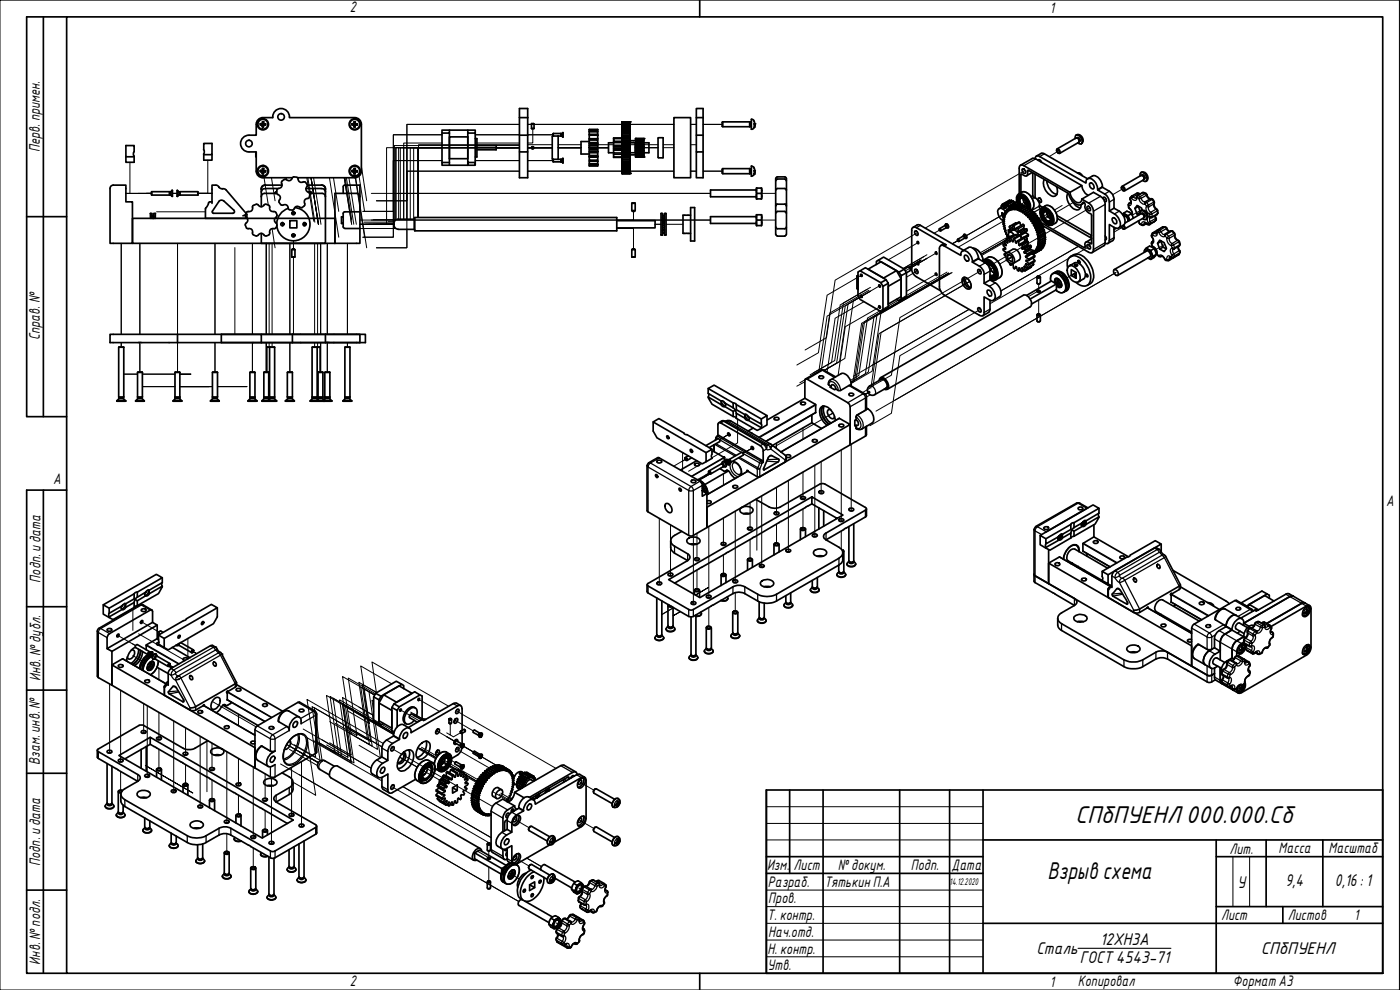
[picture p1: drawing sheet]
<svg xmlns="http://www.w3.org/2000/svg" width="420mm" height="297mm" viewBox="0 0 420 297" stroke-linecap="round" stroke-linejoin="round" font-family="sans-serif">
<defs><g id="words">
<g font-size="7">
<text x="322.6" y="247">СПбПУЕНЛ000.000.Сб</text>
<text x="314.3" y="263.8">Взрыв схема</text>
</g>
<g font-size="4.9">
<text x="371.3" y="266.6">У</text>
<text x="385.8" y="265.9">9,4</text>
<text x="400.6" y="265.9">0,16: 1</text>
<text x="311" y="286.3">Сталь</text>
<text x="330.1" y="283.5">12ХН3А</text>
<text x="378.4" y="286.2">СПбПУЕНЛ</text>
<text x="324" y="289">ГОСТ4543-71</text>
</g>
<g font-size="4.4">
<text x="105" y="3.7">2</text>
<text x="315" y="3.8">1</text>
<text x="11.9" y="45.6" transform="rotate(-90 11.9 45.6)">Перв. примен.</text>
<text x="12" y="102.2" transform="rotate(-90 12 102.2)">Справ. №</text>
<text x="16" y="145.2">A</text>
<text x="416" y="151.7">A</text>
<text x="12.2" y="174.8" transform="rotate(-90 12.2 174.8)">Подп. идата</text>
<text x="12.2" y="204.3" transform="rotate(-90 12.2 204.3)">Инв. №дубл.</text>
<text x="12" y="229.5" transform="rotate(-90 12 229.5)">Взам. инв. №</text>
<text x="369" y="256.1">Лит.</text>
<text x="383.7" y="256.1">Масса</text>
<text x="398.7" y="256.1">Масштаб</text>
<text x="12.1" y="259.8" transform="rotate(-90 12.1 259.8)">Подп. идата</text>
<text x="230.2" y="261.1">Изм.</text>
<text x="238.2" y="261.1">Лист</text>
<text x="251.5" y="261">№докум.</text>
<text x="273.4" y="261.2">Подп.</text>
<text x="285.6" y="261.2">Дата</text>
<text x="230.4" y="266.1">Разраб.</text>
<text x="247.4" y="266.1">Тятькин П.А</text>
<text x="230.6" y="271.1">Пров.</text>
<text x="230.3" y="276.1">Т. контр.</text>
<text x="230.5" y="281.1">Нач.отд.</text>
<text x="366.5" y="276.1">Лист</text>
<text x="386.5" y="276.1">Листов</text>
<text x="406.4" y="276">1</text>
<text x="230.4" y="286.1">Н. контр.</text>
<text x="12.1" y="289.4" transform="rotate(-90 12.1 289.4)">Инв. №подл.</text>
<text x="230.3" y="291.1">Утв.</text>
<text x="105" y="295.9">2</text>
<text x="315" y="296.1">1</text>
<text x="323.5" y="295.8">Копировал</text>
<text x="370" y="295.8">Формат А3</text>
</g>
<text font-size="2.8" x="285" y="265.5">14.12.2020</text>
</g></defs>
<g fill="none" stroke="#000" stroke-width=".3">
<path d="M155.9 37.3h-33.8v22.9h-9.1M159.5 37.3h-1.1h43.8h-13.1M159.9 38.6v4.3h-1.5M160.3 37.3h26.3M207.3 37.3h1.7M211 37.3h5.7M39 48.7v9.3M41.5 58h4M45.5 58h-7.7h7.7M51.8 58h1.3M59.4 58h4.2h-4.2M62.4 48.1v9.9h-3"/>
<path d="M79.2 53.3l1.3 8.2M81.5 53.3l1 6.9M85.9 53.3v.5M92.1 53.3l.7 4.5M92.4 53.3l2.1 13.4M93 58.7l1.2 7.7M93.3 53.3l2.3 14-2.3-14M93.3 53.3l2.3 14M94.1 53.3l2.2 14M98.9 53.3l2.8 17.9M100.1 53.3l1.6 10.1M103.3 53.3l2.2 14"/>
<path d="M103.6 53.3l1.9 12.6M103.9 53.3l2.3 14M104.7 53.3l2.2 14M106.6 53.3l2.8 17.9M106.7 53.3l3.3 21M107.8 52.9l1.6 10.5M108.5 49.9l1.5 10.3M111.4 58h101.8h-93.9M132.7 40.4h-14.7v23h-9.1M132.7 48.2h-14.7v23h-9.1M132.7 44.3h-7.4v21v-21h30.6M132.7 44.3h-9.6v21.5"/>
<path d="M132.7 42.9h-11.5v22.9v-21.5h11.5M132.7 44.3h-16.7v23h-8h10.2M142.6 40.4h13.3M142.6 48.2h13.3M143.1 42.9h12.8M148.9 44.3h5.8h-5.8M148.9 44.3h7M155.9 43.7h-37.5v22.7h-1.9M155.9 43.4h-30.3v21.9M155.9 44.3h-33.8v21.5v-14.4h33.8h-33.8v22.9h-9.1h9.1v-5.5M155.9 44.3h-36.3v21.5M155.9 44.3h-31.8v21.5"/>
<path d="M155.9 44.3h-37v21.7M155.9 44.3h-35.8v21.5M155.9 44.3h-37.2v21.7M158.4 43.4h7.3M158.4 44.3h7.3M158.4 40.4h7.6M158.4 48.2h7.6M167.5 43.4h6.9M167.5 44.3h6.9M179.4 43.4h4.7M179.4 44.3h3.2M186.6 51.4h-28.2h43.8h-13.1"/>
<path d="M189.1 43.4h8.4M190.6 44.3h6.9M199 43.4h3.2M199 44.3h3.2M207.3 43.4h1.7M207.3 51.4h1.7M211 51.4h5.7M228.6 58h4.2M307.7 51.1l-30 17.3M312.4 48.4l-.2 .1M312.4 59.9l-.8 .4M317.5 45.4l-2.6 1.6"/>
<path d="M331.9 59.6l-.6 .3M337 56.6l-3.1 1.8M36.4 73v27.3M42 73v27.3M47 63.5h14.7M53.3 73v27.3M64.5 73v27.3M70.5 74.3v26M75.8 73v27.3M79.9 73v27.3M80.8 73v27.3M81.7 68.6l.8 5.7"/>
<path d="M81.7 73v27.3M87 73v27.3M88.1 63.5v.6M88.1 70.5v.6M88.1 72.3v2.4M88.1 77.1v23.2M94.4 73v27.3M95.3 73v27.3M96.2 73v27.3M98.2 73v27.3M104.3 73v27.3M108 66h105.2h-93.9"/>
<path d="M108 68.6h10.7M109.2 66.7h9.1M112 65.9h6.9M185.1 68.6h5v6.1M190.1 63.4v2.6h-5M196.6 67.3h1.8M199.9 67.3h5.1M228.6 66h4.2M275.4 69.8l-24.8 14.3-2.6 17.2-6.4 3.7M275.7 72.7l-9.1 5.3M278.2 77.5l-5.2 3 2.7-1.5M278.2 76.4l-7.1 4.2 6.1-3.6"/>
<path d="M281.1 75.9l-9.4 5.4M282.1 68.9l-1.7 1.1M287.6 72.1l-1.8 1 1.6-.9M301.2 64.2l-11.2 6.5M301.2 66.3l-13.6 7.9M301.5 72.7l-6.9 3.9M302.1 71.9l-7.7 4.4M303.1 70.7l-9 5.2M303.8 77l-3.8 2.2M305.7 70.2l-.5 .3M307.7 60.6l-1.4 .7M314.6 64.1l-2.9 1.7"/>
<path d="M314.7 64.6l-2.5 1.6M315.2 64.8l-3.2 1.8M318.8 61.6l-2.4 1.4M322.2 60.7l-5.3 3.1M323.7 73.9l-23.3 13.4M327.2 73.8l-30.1 17.3M327.2 62.3l-30.5 17.6M331.9 71l-.2 .2M337 68.1l-2.7 1.5M342.8 62.9l-3 1.7M349.6 73.3l-3 1.7M254.5 91.2l6.7-3.8-5.1 2.9-2.5 17.3-6.2 3.5 4.6-2.6z"/>
<path d="M258.7 82.5l-10.5 6.1-2.6 17.2-6.5 3.7M258.7 88.8l-10.5 6.1-2.5 16.5M259.3 90.5l-8.7 5-2.4 16.1M260.3 86.8l-8.1 4.7-2.6 17.3-6.5 3.6M260.8 87.1l-11.8 6.8-2.5 17.1M261.2 86.2l-8.1 4.7-2.6 17.3-6.4 3.7M264.2 85.6l-10.5 6.1-2.6 17.3-3.7 2.1M264.2 92l-10.5 6-2.2 14.6M272.7 80.2l3.7-2.2-3.7 2.2M275.4 81.2l-3.4 2M281.1 82.2l-9.1 5.2M284.2 81.6l-23.9 13.8-2.6 17.2-2.5 1.6"/>
<path d="M284.7 82l-22.4 12.9-2.6 17.3-4.3 2.5M284.7 82l-21.5 12.4-2.6 17.2-5.2 3.1M284.7 82l-26.1 15-2.6 17.3-.6 .4M284.7 82l-25.2 14.5-2.6 17.3-1.5 .9M285.5 81.8l-26.5 15.3-2.6 17.3-1 .6M285.8 81.8l-21.4 12.3-2.7 17.3-6.2 3.6M294.3 92.8l-24.2 13.9-2.6 17.3-6.5 3.7M294.3 81.3l-24.2 14-2.6 17.3-6.5 3.7M298 80.4l-.9 .5 .6-.3M311.7 85.3v1.9l-3.1 1.8M311.7 90v4.4M318.3 84.4l-1.2 .8 1-.6"/>
<path d="M323 81.8l-2.8 1.6M36.4 102.8v1.3M37.1 112.3h4.2M42 102.7v8.9M42.7 116h9.8M42.7 112.3h9.8M53.3 102.8v8.8M54 116h8.9h-8.9M54 112.3h3.3h-3.3M54 116h9.8M64.5 102.8v8.8M65.3 116h8.8h-8.8"/>
<path d="M75.8 102.8v8.8M79.9 102.8v8.8M80.8 102.8v1.3M81.7 102.8v1.3M87 102.8v8.8M94.4 102.8v1.3M95.3 102.8v1.3M96.2 102.8v8.8M98.2 102.7v8.9M104.3 102.8v1.3M241.6 114.5l-2.5 1.4M241.6 114l-1.6 .9"/>
<path d="M260.9 117.7l-1.2 .6M261.2 116.4l-2.3 1.4M261.2 118.5l-1.2 .6M261.6 109.7l29.2-16.9-34.7 20.1M262 115.9l2.4-16.1 26.6-15.4-27.2 15.7-2.4 16.3M204.8 138.4l1.1-.7-3.7 2.2M204.9 135.8v5.6M210.6 139.1l-4 2.3M216 131.9l2.9-1.7-2.9 1.7M218.2 139.2l-.3 .2M218.4 138.7l-.6 .3M221.4 125.7v7.2l-7.7 4.4"/>
<path d="M223 136l3.1-1.7-3.1 1.7M233 133v1.6M241 128.4v3.4M244.5 139.6v21.5M246.4 128.5v.1M246.4 138.5v9.6M248.9 124.6l1.1-.7-17.7 10.2M252.5 135.1v21.3M255.5 133.3v20M268.5 120.1l66.4-38.3-72 41.6M197.9 155.6v19.8M201.2 157.5v15.3"/>
<path d="M211.8 142.5l1.2-.7-3.8 2.1M212.7 158v21.4M213 142.2l-2.5 1.4M217.1 142.2v3.4M217.1 155.4v8.2M220.7 153.4v21.5M225.1 150.9v8.2M227.1 149.7v15.4M228.6 148.8v21.4M233 146.2v8.2M233 157.3v5.9M236.6 144.2v21.5"/>
<path d="M241 141.7v8.1M241 152.7v6M252.5 159.3v5.5M208.1 160.6v20.8M208.7 178.5l3.9-2.2-3.9 2.2M209.2 160v8.2M209.2 171.1v5.9M217.1 166.5v6M220.7 177.8v5.9M225.1 161.8v6.1M35.2 190.5l5.5 3.2-.9-.5M39.9 196.7l2.7 1.6"/>
<path d="M39.9 182.5v6.7M41.6 190.2l13.9 8M42.2 186.4l5.6 3.3-.9-.6M44.4 199.4l.3 .1M45.2 196.3l.6 .4M45.5 196.9l.2 .1M50.7 199.9l.9 .6M50.7 199.5l1.2 .7-1.2-.7M56.4 191.6v6.1M57.8 195.4l1.3 .7-1.3-.7M202 184.8l2.2-1.3-2.2 1.3M202.2 182.3l-3.6 2.1"/>
<path d="M212.7 182.3v6M32.9 205.2v20.8M36.2 207.2v21.4M43.1 211.1v9M44.2 211.8v21.4M47.7 200.5v3.4M47.7 213.8v8.2M52.1 216.3v21.5M55.7 218.4v8.2M63.8 210.5l13.1 7.6M71.6 214.3v3.4M91 218.7l20.4 11.8-14.8-8.6"/>
<path d="M103.8 218.2l6.5 3.7-2.6-17.2 5.4 3.1-4.4-2.5 2.6 17.2-6.5-3.7M107.8 212.2l4.3 2.5-9.3-5.4 2.6 17.3-6.5-3.7M112.1 210.4l-.5-.3 .5 3.4M112.5 208.5l-9.7-5.5 2.6 17.3-6.5-3.8M112.5 208.5l-4.2-2.3 2.6 17.2-6.5-3.7M112.5 208.5l-1.8-.9 2.6 17.2-6.4-3.7M112.5 208.5l-3.3-1.9 2.5 17.3-6.4-3.7M112.6 216.5l1.6 10.9-6.4-3.8M112.6 208.1l-8.1-4.7 2.6 17.3-6.5-3.7M113 207.9l-1.4-9.3 23 13.3M117.6 205.2l-9.3-5.4 2.6 17.3-6.5-3.8M118.4 219.5l-16.5-9.5 2.6 17.3-6.5-3.8"/>
<path d="M120 212.9l5.9 3.4M123.3 213.7l3.6 2.1-2.6-1.6M125.5 209.7l6.5 3.8M130.9 219.2l5.6 3.3M135.1 217.2v3.3l-1.1-.6M136.4 216l5.6 3.3M136.9 213.2l30 17.4M138.4 219.8l-2.3 1.3-1-.6M36.2 231.4v6.1M43.6 229.7l14.2 8.2-14.2-8.2M47.7 224.8v6M55.7 229.4v6"/>
<path d="M60.1 221v21.4M62.1 222.1v15.4M63.6 223v8.2M63.6 234v6M68.1 225.5v21.5M71.6 227.6v8.2M71.6 238.6v6M76 230.1v21.5M79.6 232.1v8.2M81.5 233.2v20.1M84.2 229.2l71.5 41.3-65.9-38.1M86 223.4l9.6 5.4-5.2-2.9"/>
<path d="M86.9 222.8l9.3 5.4M86.9 224.8l8.4 4.9M87.5 230.2v14.8M90.5 228.5v19.6M94.1 222.2l6.4 3.7-2.5-17.3 20.1 11.7-15.2-8.7 2.5 17.2-6.4-3.7M96.1 228.3l-2.4-16.3 20.9 12.1-20.3-11.8 2.4 16.2M114.6 234.3l-22.5-13 2.6 17.3-6.4-3.7M115 223.1l-22.9-13.2 2.6 17.2-6.4-3.7M117.4 236l30 17.2M117.4 224.5l30.4 17.5M118.2 220l-15.5-8.9 2.6 17.3-6.4-3.8M118.2 220l-14.6-8.4 2.6 17.3-6.4-3.7"/>
<path d="M118.2 220l-19.1-11 2.5 17.2-6.4-3.7M118.2 220l-18.3-10.5 2.6 17.2-6.4-3.6M120 227.2l5.2 3zM120.9 236l26.5 15.3M125.3 224.5h.1M125.3 224.5l5.4 3.2M125.9 224.5l5 2.9M126.5 224.2l4.7 2.7M127.5 231.5l-.3-.2 4.8 2.8M130.9 225.5l1.1 .6M132.5 228.6l3.8 2.3M132.9 228.5l-.2-.1 4.6 2.7"/>
<path d="M133 228l10.6 6M134 221l2.5 1.5zM135.5 228.2l1 .6M136.4 222.4l.1 .1M136.9 224.7l10.2 5.9M139.3 232.2l3.8 2.2M140 233l3.2 1.9M142 225.6l-2.8-1.6 9.7 5.6M147.8 237.5l5.1 3M149.8 238.3l3.4 1.9M150.3 238l3.2 1.8M153.9 232.5l.6 .3"/>
<path d="M153.9 234.6h.2M171.4 233.2l.2 .1M173.7 234.4l4.5 2.7M68.1 250.2v5.6M76 254.4v6M79.6 243.2v6M143.2 255.3l3.5 2.1v-2M152 255.9l.2 .1M152 244.4l.6 .4M154.2 257.2l4.5 2.6M154.2 245.7l4.5 2.6M158.1 257.5l4.4 2.5"/>
<path d="M173.7 245.9l4.5 2.7M146.7 260.1v4.4M153.1 262.1l-.3-.2 3 1.8M166.9 276.9l1.3 .8M173.7 266.4l.9 .5"/>
</g>
<g fill="none" stroke="#000" stroke-width=".51">
<path d="M78.1 37.5l.6-.1v.7v-.6zM78.3 37.1v.3M78.8 37.9h.2M78.8 36.7h.2M78.8 36.7v-.2l-.1 .6h-.6h.2M78.8 36.7a.34 .34 0 0 1 0 .5 .34 .34 0 0 1-.5-.1M79.1 36.7v-.2v.6l.7 .1h-.3M79.1 36.7l-.1 .4 .5 .1M79.1 37.4l.6 .1h-.6v.6zM79.5 37.2v.2M81.9 35.1v.2h-3a2 2 0 0 0-2 2v3.3a4.1 4.1 0 0 0-4.1 .9 2.51 2.51 0 0 0-.4 2.7 2.51 2.51 0 0 0 2.3 1.4h2.2v5.8M81.9 35.1a2.51 2.51 0 0 1 2.5-2.5 2.51 2.51 0 0 1 2.5 2.5"/>
<path d="M86.9 35.1v.2h19.5M105.6 37.5h.7l-.1 .6v-.6zM105.6 37.1h.6l.1-.6 .1 .2a.39 .39 0 0 1-.2 .5 .39 .39 0 0 1-.5-.1zM105.9 37.1v.3M106.3 37.9h.3M106.4 36.7h.2M106.5 35.3a2 2 0 0 1 2 2v14.1M106.6 36.7v-.2v.6l.7 .1M106.6 36.7v.5h.5M107.1 37.2l-.1 .2M107.1 37.5h.2l-.7 .1v.5v-.2M107.1 37.5l-.5-.1v.5"/>
<path d="M107.1 37.2h.1M107.2 37.2h.1M132.7 39.9v8.9M134.9 39.9h-2.2v-.9h2.2v10.6M134.9 39h5.5M140.4 39h2.2v.9h-2.2zM140.4 39.9v9.7h2.2v-.8h-2.2M142.6 39.9v8.9M155.9 35.3v-2.7h2.5v2.7M155.9 35.3v18h2.5v-7.7M155.9 35.3h2.5M158.4 35.3v5.3"/>
<path d="M159.5 37.2h.8v1.3M159.5 38.5h.8M159.5 37.2h.8M159.5 38.5l.1 .1M159.5 37.2v1.3M160.3 38.5l-.2 .1M168.9 39.8l.1 1.3-.4-.3M168.9 39.8v1.3M168.9 39.8l-.3 .3M176.8 39.5h2.6v.8h-2.6M176.8 38.9h2.6v.5h-2.6M179.4 38.9l-2.6-.1v1.8"/>
<path d="M179.4 39.4v.1M186.6 36.6h2.5zM186.6 36.7l2.5 .1zM186.6 36.9h2.5v.2h-2.5zM186.6 37.1h2.5v.3h-2.5zM186.6 37.5h2.5v.3h-2.5zM186.6 37.9h2.5v.3h-2.5zM186.6 38.3h2.5v.5h-2.5zM186.6 38.9h2.5v.5h-2.5zM186.6 39.5h2.5v.5h-2.5zM186.6 36.6h2.5M186.6 36.6v.1"/>
<path d="M186.6 36.8v.1M186.6 37.1h.1M186.6 37.4v.1M186.6 37.8v.1M186.6 38.2v.1M186.6 38.8v.1M186.6 39.4v.1M186.6 40v.2M189.1 36.6v.1M189.1 36.8v.1M189.1 37.1h.1M189.1 37.4v.1"/>
<path d="M189.1 37.8v.1M189.1 38.2v.1M189.1 38.8v.1M189.1 39.4v.1M189.1 40v.2M202.2 35.3h5.1v18h-5.1zM209 35.3v-2.7h2v2.7M211 35.3v18h-2v-7.7h2M211 35.3h-2v5.3M216.9 36.6l-.2 .1v1.2l.2 .1h8.1M216.9 36.6h8.1M216.9 36.6v1.4"/>
<path d="M225 36.6v1.4M225 36.6h.2M225.2 36.6v1.4M225.2 38h.3M225.2 36.6h.3M225.2 38h-.2M226.2 36.1l-.7-.3v3l.7-.3M226.2 36.1l.2 .4M226.4 38.1l-.2 .4M226.4 36.4v.1M226.4 38.1v.1M226.4 36.5v.6"/>
<path d="M226.4 37.1l.1 .4M226.4 37.1v.1M226.5 37.5l-.1 .6zM33 56.5a.98 .98 0 0 1 1-1h3.8v5.1h2v12.4h-6.8v-16.4M40.3 45.5a.98 .98 0 0 0 0 1.3M40.3 46.8v1.9h-2.5v-1.7M40.3 45.5v-1.8h-2.5v3.3h2.5M45.5 57.5v1h5.4M45.5 57.5v1M45.5 57.5l5.7 .1M50.9 58.5v-1v1M50.9 58.5h.3"/>
<path d="M50.9 58.5h.1M51.2 57.6v.9M51.6 57.1l.2 1.8-.6-.4M51.6 57.1v1.8M51.6 57.1l-.4 .5M53.3 57.1v1.8M53.7 57.6l-.6-.5 .2 1.8M53.7 57.6h.2M53.7 58.5h.2M53.7 57.6v.9M53.7 58.5l-.4 .4M53.9 57.6v.9"/>
<path d="M53.9 58.5h.1M54 57.5l5.4 .1M54 57.5v1M54 57.5l-.1 .1M59.4 57.5v1h-5.4M61.1 44.9a.98 .98 0 0 1 0 1.3M61.2 46.2v1.9h2.4v-1.7M61.2 44.9v-1.9h2.4v3.4h-2.4M64.8 55.5h-1.2v5.5M64.8 55.5a.84 .84 0 0 1 .9 .7M65.8 56.2l.4 .3 .6 .1M66.8 56.7l1 .3 6.3 7.3-1.2 .5"/>
<path d="M76.8 45.6l.1 .9M76.8 46.4v.4M76.9 51.3a2 2 0 0 0 2 2h8.8M76.9 46.8v.4M78.1 51.5h.2a.3 .3 0 0 1 .4-.1 .3 .3 0 0 1 .1 .4l-.1 .4v-.7zM78.3 51.2v.2M78.4 56.8v5.2M78.4 56.6v.2M78.8 51.9h.2M78.8 50.7h.2M78.8 50.5v.1M78.8 50.5l-.1 .7h-.6h.7v-.5"/>
<path d="M78.8 50.6v.1M79 51.5h.7h-.6v.7zM79.1 50.7l-.1 .5h.5M79.1 50.5v.1M79.1 50.5v.6l.7 .1h-.3M79.1 50.6v.1M79.4 55.5a.98 .98 0 0 0-1 1M79.4 58a.98 .98 0 0 0-1 1M79.4 58h3.6M79.4 55.5h5.2M79.5 51.2v.3M79.7 55.5a1.2 1.2 0 0 0-1.3 1.3"/>
<path d="M82.5 58l.5-.5-.4 .6M83 57.6l-.4 .5M83.4 58.4a.98 .98 0 0 1 .4 1.6M83.4 56.6h-3.7a1.1 1.1 0 0 0-1.3 1M83.6 56.6a1.09 1.09 0 0 0-.2 1.7M84.5 55a.98 .98 0 0 1-.9 1.5M84.6 54.4l-.1 .6M85.9 53.9l-.6-.1-.7 .6M87.7 53.4a.98 .98 0 0 1-1.7 .5M89.1 53.2l-.9-.1-.5 .3M89.1 53.2l.4 .5M89.4 53.3h17"/>
<path d="M89.5 53.7a.98 .98 0 0 0 1.5 .9M91 54.6a1.08 1.08 0 0 1 1.1 .6 1.08 1.08 0 0 1-.2 1.3 1.44 1.44 0 0 0 1 1.5 1.17 1.17 0 0 1-1.1 1.7l-.5 .6 .2 1-.1 .4M91.8 56.6h4.6a1.1 1.1 0 0 1 1.3 1M92.3 55.5h4.3M92.6 57.7l.7-.1 .2 .4M92.7 57.8l.5-.2 .3 .5M92.7 57.8l.5-.1 .3 .4M93 58h3.6M96.4 55.5a1.2 1.2 0 0 1 1.3 1.3M96.7 55.5a.98 .98 0 0 1 1 1M96.7 58a.98 .98 0 0 1 1 1M97.7 56.6v16.4h-19.3v-3"/>
<path d="M103.5 55.5l-.5 .5v2M103.5 55.5h4.5v13.1M105.6 51.5h.7l-.1 .7 .1-.6zM105.9 51.2v.2M106.3 50.5v.1M106.3 50.5l-.1 .7h-.6h.4a.32 .32 0 0 0 .4-.1 .32 .32 0 0 0 0-.4M106.3 50.6l.1 .1M106.3 51.9h.3M106.4 50.7h.2M106.6 50.5v.1M106.6 50.5v.7h.7M106.6 50.7v.5h.5"/>
<path d="M106.6 50.6v.1M107 58h-6.5v15h7.5v-4.4M107 58a.98 .98 0 0 1 1 1M107.1 51.2l-.1 .3M107.1 51.5h-.5v.7l.1-.7h.6M107.1 51.2h.1M107.1 51.5h.1M107.2 51.2h.1M107.2 51.5h.1M108.5 51.3a2 2 0 0 1-2 2M134.9 48.8h-2.2v.8h2.2M134.9 41.1h5.5v6.5h-5.5z"/>
<path d="M134.9 49.6h5.5M142.6 41.6h.5v5.5h-.5M143.1 43.7h5.8v1.2h-5.8M155.9 40.6h2.5M158.4 40.6v5h-2.5M165.7 40.9v6.8M165.8 47.7l2.5 .1M165.9 40.8h2.7M165.9 40.9l-.1 .1M166.1 48.6v-.8v.8h2.2M166.1 40.1v.7zM166.1 40.1h2.2"/>
<path d="M167.5 40.8h.1M167.5 40.9v6.9M168.3 40.1v.7M168.3 47.8v.8M168.3 48.6h.3M168.3 47.8l.1 .1M168.3 40.1h.1M168.4 40.1v.7M168.4 47.9v.7M168.4 47.9h.2M168.4 40.1h.2M168.6 40.1v.7"/>
<path d="M168.6 47.9v.7M168.9 47.5l.1 1.4-.4-.3M168.9 47.5v1.4M168.9 47.5l-.3 .4M176.8 49.3h2.6v.4h-2.6zM176.8 48.4h2.6v.7h-2.6zM176.8 47h2.6zM176.8 46.7v1.4h2.6v-1.1M176.8 45.4h2.6v.4h-2.6zM176.8 45.8v.9h2.6v-.9M176.8 43.7v.5h2.6v.3h-2.6v-.3M176.8 43.7h2.6v.5"/>
<path d="M176.8 44.5v.4h2.6v-.4M176.8 42v.8h2.6v.3M176.8 42h2.6v.8M176.8 43.1h2.6M176.8 40.6h2.6v1h-2.6zM176.8 42.5h-2.4v3.7h2.4M176.8 49.8h2.6M176.8 42v-.4h2.6v.4M176.8 42.8v.3M176.8 43.2v.5M176.8 44.9v.5M176.8 48.1v.3"/>
<path d="M176.8 49.1v.2M176.8 49.7v.1M176.8 45.5h2.6M179.4 40.3v.3M179.4 43.2v.5M179.4 44.9v.5M179.4 46.7v.3M179.4 48.1v.3M179.4 49.1v.2M179.4 49.7v.1M184.1 45.1v.8h2.5v.3h2.5M184.1 42.4v2.2"/>
<path d="M184.1 47.1l5 .1h-2.5M184.1 42.8h-1.5v3h1.5M184.1 41.6v-.2l5 .1v.1M184.1 45.9v.4M184.1 44.1h2.5M184.1 43.6h2.5M184.1 42.8h2.5M184.1 44.8h2.5M184.1 43.9h2.5M186.6 41.6h-2.5v.8h2.5v-.2M186.6 46.3h-2.5v.8h2.5M186.6 44.6h-2.5v.5h2.5"/>
<path d="M186.6 42.2h4.2M186.6 40.6l2.5 .1zM186.6 40.6v-.4h2.5v.4M186.6 41.3l2.5 .2zM186.6 41.3v-.4h2.5v.4M186.6 42h2.5v.2h-2.5zM186.6 42v-.4h2.5v.4M186.6 42.9l2.5 .1M186.6 42.7v-.3h2.5v.3M186.6 43.7l2.5 .1M186.6 43.5v-.3h2.5v.3M186.6 44.4v.2h2.5"/>
<path d="M186.6 44.2v-.2h2.5v.2M186.6 45.2v.3h2.5M186.6 45v-.2h2.5v.2M186.6 45.7h2.5M186.6 46.5v.2h2.5v.3M186.6 46.7v.3h2.5M186.6 46.5h2.5M186.6 47.2l2.5 .2v.3M186.6 47.4v.3h2.5M186.6 47.9l2.5 .1v.4M186.6 48v.4h2.5M186.6 46.5l4.2 .1"/>
<path d="M186.6 47.9h2.5M186.6 40.7v.2M186.6 41.5v.1M186.6 43v.2M186.6 43.8v.2M186.6 44.6v.2M186.6 45.5v.1M186.6 46.2v.2M186.6 47v.2M186.6 47.7v.2M186.6 48.4v.2M186.6 49.1v.2"/>
<path d="M186.6 49.7v.2M186.6 50.3v.1M186.6 50.8h.1M186.6 51.2v.1M186.6 51.5v.1M186.6 51.8v.1M189.1 42.9v-.2h-2.5v.2l2.5 .1M189.1 43.7v-.2h-2.5v.2l2.5 .1M189.1 44.4v-.2h-2.5v.2h2.5v.2M189.1 45.2v-.2h-2.5v.2h2.5v.3M189.1 45.9v-.2h-2.5v.2h2.5v.3M189.1 48.6h-2.5v.5h2.5"/>
<path d="M189.1 49.3h-2.5v.4h2.5M189.1 49.9h-2.5v.4h2.5M189.1 50.4h-2.5v.4h2.5M189.1 50.8h-2.5v.4h2.5M189.1 51.3h-2.5v.2h2.5M189.1 51.6h-2.5v.2h2.5M189.1 51.9h-2.5l2.5 .2M189.1 48.4v3.6h-2.5l2.5 .1h-2.5M189.1 42.8h1.5v3h-1.5M189.1 40.7v.2M189.1 42.2v.2M189.1 43v.2"/>
<path d="M189.1 43.8v.2M189.1 44.6v.2M189.1 45.5v.1M189.1 46.2v.5M189.1 47v.4M189.1 47.7v.3M190.8 45.3l2.4 .1v.4M190.8 45.4v.4h2.4M190.8 45.3h2.4M190.8 41.6l2.4 .1zM190.8 41.8h2.4v.2h-2.4zM190.8 42.1h2.4v.5h-2.4z"/>
<path d="M190.8 43.2l2.4 .2zM190.8 43.2v-.4h2.4v.4M190.8 44.1v.1h2.4M190.8 43.9v-.3h2.4v.3M190.8 44.2v.2h2.4M190.8 44.8v.3h2.4M190.8 43.4h2.4v.2M190.8 41.7v.1M190.8 42v.1M190.8 42.6v.2M190.8 43.4v.2M190.8 44.4v.2"/>
<path d="M190.8 45.1v.2M190.8 45.8v.2M190.8 46.9v.1M190.8 41.6h2.4M190.8 47.1h2.4M193.2 46h-2.4v.5h2.4M193.2 46.6h-2.4v.3h2.4M193.2 47h-2.4l2.4 .1M193.2 44.1l-2.4-.2 2.4 .2v.1M193.2 44.2v1.1M193.2 44.6h-2.4v.2h2.4M193.2 42.8h1.6v3h-1.6"/>
<path d="M193.2 41.7v.1M193.2 42v.1M193.2 42.6v.2M193.2 45.3v.1M193.2 45.8v1.3M197.5 41.5v5.7M197.5 47.2l.1 .1M197.6 47.4h1.3M198.9 41.3l-1.4 .1M199 41.3v.1M199 41.4v5.9M199 47.3h.1"/>
<path d="M211 40.6h-2v5M216.9 50.6l-.2 .2v1.1l.2 .2h8.1M216.9 50.6v1.5M216.9 50.6h8.1M225 50.6v1.5M225 50.6l.2 .1M225.2 50.7v1.4M225.2 52.1h.3M225.2 50.7h.3M225.2 52.1h-.2M225.6 49.8v3.1M225.6 49.9l.6 .3"/>
<path d="M226.2 52.5l-.6 .3M226.2 50.1l.3 1-.1 1.1 .1-.7M226.4 52.2l-.2 .3M226.5 51.2h.1M227 56.9l-13.8 .1v2l13.8 .1M227.1 56.4v3.3M227.1 58h1.4M228.5 56.4h-1.5v3.3h1.5M228.5 56.4l.1 .8M228.6 58.9l-.1 .8M228.6 57.2v1.7M232.8 53.5v16.8"/>
<path d="M233.3 53.1h2.2l.5 .4M233.3 56.6h2.2l.5 .4M233.3 53.7h2.2M233.3 56.6l-.4 .4M233.3 53.8l-.4 .4M233.3 53.1l-.4 .4M235.5 53.8l.5 .4M236 53.5v16.8M305.8 60a.91 .91 0 0 1 .5-1 .91 .91 0 0 1 1.1 .4 3.1 3.1 0 0 1 1.1 2.8M305.8 60v.1M305.8 59.1h.1M305.9 58.8l-.1 .2"/>
<path d="M305.9 59.3a1.12 1.12 0 0 1 2 .1M306 58.7l-.1 .2M306.1 58.6l-.3 .4M306.3 49.6l3.5-2.1h.7l14.2 8.2-3.6 2-13.8-8a.84 .84 0 0 0-1-.1 .84 .84 0 0 0-.4 .9v7.6M306.3 58.9l-.1 .2M306.3 58.5l-.2 .1M306.4 57.8v-5.5l.2-.1a1.45 1.45 0 0 0 1.6 .4l.2-1.4 .3-.1 11.8 6.9a5.4 5.4 0 0 0 3.2 3.5l.9-.2 .4-.5a.7 .7 0 0 1 .7 .4 .7 .7 0 0 1-.1 .8 3.2 3.2 0 0 0 1.9 2.4l.1 8.7-.2 .1a1.06 1.06 0 0 0-1.8-.2l.1 1.1-.4 .2-12.8-7.4M306.5 59.5a1.89 1.89 0 0 1 1.6 2.5M306.5 58.6a1.39 1.39 0 0 0-.7 2.1M306.8 58.8h.1M306.9 58.8h.1M306.9 58.8l-.8 .3"/>
<path d="M306.9 50.7a.91 .91 0 0 1 .8 1.3 .87 .87 0 0 1-.8-1.3zM307.1 59.5a2.54 2.54 0 0 0 1.1 2.1M307.1 58.8a1.21 1.21 0 0 0-1.5 .1 1.21 1.21 0 0 0-.2 1.5l.4 .9-.7-.6-.8 .1M309.8 51.7l-1.7 1.1M309.9 51.9v6.9l.2 .3a2.71 2.71 0 0 1 1.8 3.1l.5 .5M310.6 47.5l.4-.7h.8l14.1 8.1a1.17 1.17 0 0 1 .6-1.3 1.17 1.17 0 0 1 1.5 .4 4 4 0 0 1 1.4 3M310.6 52.2v7.2M311 46.8l1.5-.8h.7l13.2 7.6 1.5-.8a2.55 2.55 0 0 1 2.8 2.3l.1 1.1M311.5 48.1l.5-.2 .5 .8M311.7 59.4a.84 .84 0 0 1 .7 1.3 .84 .84 0 0 1-.7-1.3zM313.4 53.8a3.9 3.9 0 0 0 2.9 5.1 1.7 1.7 0 0 0 .9-2.5l-.1-.4M314.2 54.3a4.4 4.4 0 0 0 3 4"/>
<path d="M317.1 45.2v-.3a.67 .67 0 0 1 .9 .2 .67 .67 0 0 1-.2 .9l-.3-.1M317.1 45a.56 .56 0 0 1 .7 .2 .56 .56 0 0 1-.1 .8l-.6-.6zM317.2 44.7l5.8-3.3a.87 .87 0 0 1 .7 1.3l-5.7 3.3M320.5 58a3.9 3.9 0 0 0 2.9 5l.6-.3 .4-.5v-.8M321.1 57.7a3.4 3.4 0 0 0 2.6 3.1l.6-.2 .4-.9M322.7 41.6a.73 .73 0 0 1 .2-1 .73 .73 0 0 1 1 .2 1.74 1.74 0 0 1 .5 2.4l-.9-.4M323 40.6a1.53 1.53 0 0 1 1.8 .6 1.53 1.53 0 0 1-.3 2M323.2 41.4a.87 .87 0 0 1 .6 1.2M323.2 41.4a.66 .66 0 0 1 .8 .3 .66 .66 0 0 1-.2 .8M323.3 51.9a1.43 1.43 0 0 1 1.5 .8M324.7 55.7a4 4 0 0 0 1.9 2.9M324.7 59.7l2 1.2a3.4 3.4 0 0 1 1.5 2.5v11.5a.88 .88 0 0 1-.5 .9 .88 .88 0 0 1-1-.1l-13.8-8"/>
<path d="M324.7 59.7l3.5-2 2.1 1.2a2.81 2.81 0 0 1 1.4 2.4l-.1 12.1-3.9 2.4M327.1 55a1.07 1.07 0 0 1 1.1 .5 1.07 1.07 0 0 1-.1 1.2 1.24 1.24 0 0 1-1-1.7zM330.8 56.2l2.1 1.2a2.81 2.81 0 0 1 1.4 2.4v2.7a5.4 5.4 0 0 1 2.6 1.8 2.49 2.49 0 0 1 .2 3.3l-1.4 .8M330.8 56.2l-1.4 .8 2.1 1.2a3.2 3.2 0 0 1 1.4 2.4v2.7M331 59.5v-.1a.72 .72 0 0 1 .9 .2 .72 .72 0 0 1 0 .9l-.4-.1M336.5 56.4l.1-.3a.71 .71 0 0 1 .9 .3 .71 .71 0 0 1-.2 .9l-.3-.2M336.7 56.1a.65 .65 0 0 1 .6 .4 .65 .65 0 0 1-.1 .7l-.5-.4zM336.7 55.9l5.8-3.3a.87 .87 0 0 1 .7 1.4l-5.7 3.3M339.2 59.3l.1 1.6M339.7 58.9h.1M341.1 59.2l-.1 .2M341.4 58.7l-.3 .5"/>
<path d="M341.8 58.1l-.6-.1-2 1.3M341.9 58.1l.2 .2M342.1 52.8a.8 .8 0 0 1 .4-1.1 .8 .8 0 0 1 1.1 .5 1.37 1.37 0 0 1 .1 2.3l-.8-.4M342.5 51.8a1.52 1.52 0 0 1 1.8 .7 1.52 1.52 0 0 1-.4 1.9M342.6 52.6a.81 .81 0 0 1 .7 1.2M342.6 52.6a.67 .67 0 0 1 .9 .3 .67 .67 0 0 1-.2 .9M342.9 57.8l1 .2M342.9 57.8l-1.6 .9M343.9 58.1l.3 .3M344.2 58.4l.4 .8 .6 .5M345.2 59.7l-1.5 .9M345.3 59.7l.6 .1"/>
<path d="M345.9 59.8l.5 .7M39.8 65.5h60.7v7.5h-60.7zM45.1 64.1v1.4M45.2 64l-.1 .1M45.2 64.1h.4v1.4M45.6 65.4v.2M45.6 65.1h.1M45.6 65.2l.3-.3 .3 .3M45.6 64.8l.3-.2 .3 .2M46.2 65.1h.1M46.2 65.4l-.1 .2M46.5 64.1h-.3v1.4"/>
<path d="M46.6 64l.1 .1M46.6 64.1v1.4M61.7 62.7v2.8h12.4v-1.2M63.6 60.6l-.9 .1-1 2M65.8 60.3l.6-.2 .6 .1 3.2 2.9a.51 .51 0 0 1 .2 .6 .51 .51 0 0 1-.6 .3l-5.9-.1-.1-.5zM73.8 65.2a.98 .98 0 0 1 0 1.7M73.9 67a1.1 1.1 0 0 0 .6 1.6M74 63.7l-.4 1.1 .3 .3M74.5 63.5l-.5 .2M74.5 68.6a1.05 1.05 0 0 1 1.1 .4 1.05 1.05 0 0 1 .2 1.1l.2 .3M76 61.6l-.2 .2a1.31 1.31 0 0 1-1 1.7l-.3-.1M76.1 70.5l.8 .3"/>
<path d="M76.1 61.7a1.07 1.07 0 0 1 1.8 .2 1.35 1.35 0 0 0 1.7-.6 1.14 1.14 0 0 1 1.3 1.4 1.52 1.52 0 0 0 1.7 .9l.1 .1M76.9 70.8h.2a1.47 1.47 0 0 1 1.8-.6l.5 .5 .4 .1M82.7 68.4l-.1 .1a1.31 1.31 0 0 0-1.7 1.1l.1 .5-.3 .4-.8 .3M82.8 63.7l.4 .9-.3 .5M82.9 67l.3 .5-.4 .9M82.9 65.2a.98 .98 0 0 0 0 1.7M83.8 60.7l.5 .7 .6 .1M83.8 60.1v.6M84.8 66.8v1M85 61.5a1.04 1.04 0 0 1 1.1 .1 1.04 1.04 0 0 1 .4 1l.4 .3M86.5 62.5a5 5 0 0 0-3.4 4.5M87 66.2h2.1v2.2h-2.1z"/>
<path d="M87.6 70.5h.9M87.6 64h.9M87.6 77.1h.9M87.6 74.9h.9M87.6 74.9l.2-.2h.5l.2 .2M87.6 74.9v2.2M88.3 62.7l-.5 .3-.9-.1M88.4 62.3a5 5 0 0 1 4.6 5.1 5 5 0 0 1-4.8 4.8 5 5 0 0 1-5.1-4.5M88.5 74.9v2.2h-.9M90 62.2a.98 .98 0 0 0-1.7 .5M91.3 66.8v1M91.4 61.7l-.8 .6-.6-.1"/>
<path d="M102.5 65.1l.5 .1M103 66.9l-.5 .1M103 65.1h-.5v1.9h.5M103 64.1v3.9l.5 .5M103.5 63.5l-.5 .5M103.5 68.6h4.5M103.5 63.5h4.5M118.2 67v.5a1.24 1.24 0 0 0 1.3 1.3M119.4 68.8h4.9M124.3 65.8h-4.8a1.24 1.24 0 0 0-1.3 1.2M124.3 65.8v3M124.3 68.8l.2 .1"/>
<path d="M124.5 65.3h60.6v4h-60.6zM124.5 65.6l-.2 .2M185.1 66.2h11.5v2.2h-11.5M189.6 61h1M189.6 63.2h1M189.6 63.2l.3 .2h.5l.2-.2M189.6 77.1h1M189.6 74.9h1M189.6 74.9l.3-.2h.5l.2 .2M189.6 74.9v2.2M190.6 61h-1v2.2M190.6 74.9v2.2h-1"/>
<path d="M190.6 61v2.2M198.4 64.1h.4v6.4l-.4-.1v-6.3M198.5 64l-.1 .1M198.8 68.7l.3 .2 .3-.2M198.8 67.4l.3 .2 .3-.2M198.8 66.1l.3 .2 .3-.2M198.8 69.8l.3 .2 .3-.2M198.8 68.1l.2 .2M198.8 69.6l.3 .2 .3-.2M198.8 66.8l.3 .2 .3-.2M198.8 65.3l.3 .2 .3-.2M198.8 65.6l.1 .2"/>
<path d="M198.8 68.5l.3-.3 .3 .3M198.8 67.1l.3-.2 .3 .2M198.8 65.8l.3-.2 .3 .2M198.8 67.8l.3-.2 .3 .2M198.8 64.8l.3-.2 .3 .2M198.8 65l.3-.2 .3 .2M198.8 69.3l.3-.2 .3 .2M198.8 65.3h.1M198.9 68.8l-.1 .2M199 66.3l-.2 .2M199.2 66.3l.2 .2M199.3 68.8l.1 .2"/>
<path d="M199.4 65.6l-.1 .2M199.4 68.1l-.2 .2M199.8 64.1h-.3v6.4l.4-.1v-6.3M199.8 64l.1 .1M207.3 64.6h-2.3v5.4h2.3M207.3 62.3h1.2v10h-1.2zM227 64.9l-13.8 .1v2l13.8 .1M227.1 64.4v3.3M227.1 66h1.4M228.5 64.4h-1.5v3.3h1.5M228.5 64.4l.1 .8M228.6 66.9l-.1 .8"/>
<path d="M228.6 65.2v1.7M232.9 70.3l.4 .5M232.9 68.2l.4 .4M232.9 61.1l.1 .3M233.3 61.3h2.2l.5 .4M233.3 63.4h2.2M233.3 70.9h2.2M233.3 63.5l-.4 .5M233.3 61.3l-.4 .4M235.5 63.5l.5 .5M236 68.2l-.5 .4h-2.2M236 70.3l-.5 .5"/>
<path d="M236 61.1l-.1 .3M263 79.4v-1l.6-.3 6.2 3.5M263.6 78.1l1.6-1 6.2 3.7 1.1-.7a.81 .81 0 0 1 .5 1.2l-1 .5M274 68.2l1.3-.7h.7l13.2 7.6M274.6 69.3a.8 .8 0 0 1 .8 .5 .8 .8 0 0 1-.1 .9 1.03 1.03 0 0 1-.7-1.4zM275.2 72.6l.2-.2 .3 .2v.5h-.2zM275.3 78.8l.4 .2v.4l-.4-.2zM280.7 75.6a.38 .38 0 0 1 .5 .3 .38 .38 0 0 1-.2 .4l-.3-.2zM281.9 68.6a.36 .36 0 0 1 .4 .3 .36 .36 0 0 1-.1 .4l-.3-.2zM282 68.7l.3 .3-.2 .3-.2-.4zM282.2 73.8l.4-.2h.5l5.3 3a1.16 1.16 0 0 1 .6-1.4 1.16 1.16 0 0 1 1.4 .5 3.6 3.6 0 0 1 1.4 3l2.1 1.2a3 3 0 0 1 1.4 2.4v2.7l1.6 .9a3.3 3.3 0 0 1 1.5 4l-.5 .3h-.7l-1.9-1.1v4.7a.84 .84 0 0 1-.3 .9 .84 .84 0 0 1-1.1-.1l-10.6-6.1a3.5 3.5 0 0 1-1.4-2.5v-11.7zM282.4 73.6l.7-.3 .8 .2-8.9-5.2a.86 .86 0 0 0-1-.1 .86 .86 0 0 0-.4 .9v11.5a2.81 2.81 0 0 0 1.4 2.4l7.3 4.2"/>
<path d="M283.7 67.7a.36 .36 0 0 1 .4 .1 .36 .36 0 0 1-.1 .5M283.7 67.7h.1M283.8 67.2a.66 .66 0 0 1 .7 .4 .66 .66 0 0 1-.1 .8l-.7-.7zM283.8 67.2a.7 .7 0 0 1 .7 .4 .7 .7 0 0 1 0 .8M284 68.3l-.1-.4-.3-.2-1.7 .9M284 68.3l-1.7 1M287.5 71.9l.2 .1v.4l-.3-.2zM288.9 75.3l1.7-1a2.68 2.68 0 0 1 2.9 2.3l.1 1-1.8 1.1M289.1 70.9l.3 .1 .1 .4-1.7 1M289.1 70.9l-1.7 .9M289.1 70.9h.1M289.2 70.9v-.4a.64 .64 0 0 1 .7 .2 .64 .64 0 0 1-.1 .9l-.3-.2"/>
<path d="M289.2 70.9h.3v.5M289.2 70.9l.2 .1 .1 .4M289.3 70.3a.73 .73 0 0 1 .7 .4 .73 .73 0 0 1-.1 .9M289.5 76.6a1.09 1.09 0 0 1 1.1 .6 1.09 1.09 0 0 1-.1 1.1 1.24 1.24 0 0 1-1-1.7zM292 74.5a4.1 4.1 0 0 1 3.1 3.7M293.6 77.6l2.1 1.3M294.9 78.3l1.6-1a2.69 2.69 0 0 1 3.2 1.4 3.8 3.8 0 0 1 .5 4.5l-1.3 .7a1.71 1.71 0 0 1-1.8-.1M295.7 78.5l-.1 .1M295.7 78.9a3 3 0 0 1 1.4 2.4v2.7M295.7 78.4v.1M295.8 78.3l-.3 .4 .7-.5-.3 .1M295.8 78.9a2.39 2.39 0 0 1 2.8 2.1 1.37 1.37 0 0 1-.8 2.2l-.7-.2"/>
<path d="M295.8 78.9a2.66 2.66 0 0 1 2.9 2.8 1.06 1.06 0 0 1-.3 1.2 1.06 1.06 0 0 1-1.3 .1M295.9 78.8h.1M296.2 79.3a2.19 2.19 0 0 1 1.9 3.2M296.3 78.5h.1M296.4 78.5h.1M296.7 78.5h.1M296.8 78.5l-1 .4 .4-.4M296.9 79.3a2.9 2.9 0 0 0 1.5 2.6M297.1 78.5l-1.1-.3-.7 .4a1.79 1.79 0 0 1 2.6 .6 3.6 3.6 0 0 1 .9 4.2l-.6 .3-1.1-.2M297.4 78.8l-1-.3-.7 .4M300.5 61.8l.4 .2M300.5 61.8l.1 .4"/>
<path d="M300.7 64.7l.3 .3 .3-.1M300.8 61.3l.2 .7M300.8 61.6l-.3 .2M301 66.5l.4 .5v.2h-.3M301.1 67.2l.5 .6-.4 .1M301.1 65.8l.3 .7h-.4M301.1 73.3v.3l.7 .9v.3l-.7-.1v.4l.8 .6 .1 .3-.6 .2 .1 .4 .3 .2M301.1 64.1l.1 .1M301.1 65.2l.3 .7-.3-.1M301.2 67.9l.5 .6-.3 .1M301.2 62.3l.1-.1a.31 .31 0 0 1 .4-.1 .31 .31 0 0 1 .2 .4zM301.2 61.1v.7l-.4-.5"/>
<path d="M301.2 61.1l.4 .5M301.2 64.6l.4 .6h-.5M301.2 61.7h.1M301.3 64.4l-.6 .3v-.8l.5 .2 .2 .5M301.3 65.6l-.2 .2M301.3 66.3l-.3 .2M301.4 68.6l.4 .4-.2 .5 .5 .2-.2 .6 .6 .2-.3 .3 .5 .2-.1 .4M301.4 65l-.3 .2M301.4 67l-.3 .2M301.4 64.1l.3 .6-.5-.1M301.5 72.2l.8 .7 .2-.1-.4-1.1 .2-.1 .7 .9M301.5 72.2l-.1 .3 .5 1.2-.8-.4"/>
<path d="M301.5 64.4l-.3 .2M301.5 67.7l-.3 .2M301.6 63.6l.3 .6-.5-.1M301.7 61.1l-.1 .5M301.7 61.1l.4 .6M301.7 73l-.6 .3M301.7 74.3l-.6 .4M301.7 61.6h-.1M301.7 63.9l-.3 .2M301.7 68.4l-.3 .2M301.8 63.5a1.3 1.3 0 0 0-1-.9 1.3 1.3 0 0 0-1.3 .5 3.1 3.1 0 0 0 1.8 3.2M301.9 69.1l-.2 .2"/>
<path d="M301.9 63.2l.2 .7-.5-.3M301.9 63.5l-.3 .1M302 75.9l-.4 .2M302.1 75.9a1.89 1.89 0 0 1 2.3 1.8 1 1 0 0 1-.4 1.4 1 1 0 0 1-1.4-.5 2.29 2.29 0 0 1-.5-2.7zM302.1 77.8h.1M302.1 77.8l.2 .4M302.1 71.9l-.6 .3M302.2 75.8l1.8-1a2.16 2.16 0 0 1 1.8 3.2l-1.7 1M302.2 61.6l-.1 .1M302.2 63l-.3 .2M302.3 61.3l-.2 .4M302.3 62.9l.2 .6-.6-.3"/>
<path d="M302.3 78.2h.1M302.3 61.3l.1 .1M302.4 61.4l.1 .6M302.5 76.2l1.3 .8v1.7l-1.3-.9zM302.6 62.7l.1 .6-.4-.4M302.6 62.7l-.3 .2M302.6 62.7l.4 .4M302.6 69v.4l.4 .3M302.6 62.7h.1M302.9 69.7l1.1-.6a1.67 1.67 0 0 1 1.8 1.6M302.9 61.8l-.4 .2M302.9 61.8l.1 .1"/>
<path d="M303 62.3v.1M303 78.9l.3 .7 .5-.4 .2 .2 .2 1 .2 .2M303 71.4l.2 1-.2 .1M303 62.5l-.6-.6-.9-.2-1.7 .9M303 60.1l-2.2 1.2M303 61.9v.4M303 62.5v.6M303 62.5l.5 .4M303 71.4h.3M303 60.1l.1 .1M303 60.1l-1.8 1M303.1 67.9l.7 .9"/>
<path d="M303.1 67.9l-.2 .2 .6 1.2-.9-.3M303.1 72.4l-.1 .1M303.1 63l-.1 .1M303.2 68.6l-.6 .4M303.3 71.4l.5 1M303.5 62.3v.6M303.5 60.1h.1M303.5 62.3h.1M303.5 62.9h.1M303.6 62.3l.3 .6M303.6 60.1l-1.9 1M303.6 60.1l.1 .4"/>
<path d="M303.8 77l-1.3 .8M303.9 67.7l.1 1-.2 .1M303.9 67.7h.3M303.9 79.2l-.4 .3M304 62.3l-.1 .6M304 62.3h.1M304 62.8l-.1 .1M304 68.6l-.2 .2M304 72.3l-.2 .1M304 70.6l.2 .1M304 70.6l-1.9 1.1M304 70.6l-.1 .1"/>
<path d="M304.1 62.3l.3 .6M304.2 71.6l-.2 .9-.2-.1M304.2 60.4l.1 .5-1.8 1.1M304.2 71.6l.2 .1M304.2 60.4l-1.9 .9M304.2 60.4l-1.8 1M304.2 67.7l.4 1.1M304.4 70.6a1.04 1.04 0 0 0-.7-.8 1.04 1.04 0 0 0-1.1 .2l.2 1.3M304.4 71.7l.4 1.1M304.4 61.6h.1M304.5 62.3l-.1 .6M304.5 62.8l-.1 .1"/>
<path d="M304.5 62.3h.1M304.6 62.3l.3 .6M304.7 61.3l.2 .2 .3-.2M304.7 61.3l-1.7 1M304.8 60.9l-.1 .4M304.8 60.9l-.2-.1-1.7 1M304.8 60.9l-1.8 1M304.9 61.5l-2.3 1.2M304.9 68.6l-.3 .2M305 62.4l-.1 .5M305 62.8l-.1 .1M305 62.4l.1 .1"/>
<path d="M305.1 67l-.2-.1-1.8 1M305.1 70.4l.3 .5M305.1 70.4l-1.8 1M305.1 70.4l-2.1 1M305.1 62.5l.3 .5M305.2 61.3l-2.2 1.2M305.2 72.6l-.4 .2M305.2 68.3l-.3 .6-.3-.1M305.2 60.8a2.11 2.11 0 0 1 .5-2.6l.9-.6a3.1 3.1 0 0 1 3.4 2.6l.3 1.3a1.47 1.47 0 0 1-1.1 1.6M305.2 61.3h.2M305.2 68.3l.4 .3M305.2 61.3l-1.7 1"/>
<path d="M305.4 72.2l-.3 .7-.3-.1M305.4 72.2l.3 .2M305.4 61.3v.2M305.4 61.3l-1.8 1M305.4 69.5l.2 .2M305.5 62.9l-.1 .1M305.6 68.6l-.2 .9M305.6 69.7l.7 .1M305.6 62.6l-.2 .4M305.6 62.6l.1 .1M305.6 61.1a1.77 1.77 0 0 1 .5-2.5 3.2 3.2 0 0 1 2.6 4.1l-.1-.4M305.7 72.4l.1 1.1"/>
<path d="M305.7 62.7l.2 .5M305.8 73.5l.2 .2 .5-.4 .3 .3M305.8 61.3l-1.8 1M305.8 61.3l.1 .2M305.8 61.3l-1.7 1M306 66.7l.4 1M306 66.7l-1.8 1M306 66.7h-.3l-1.8 1M306.1 63.1l-.2 .1M306.1 62.9l-.2 .3M306.1 61.4a1.51 1.51 0 0 1 .2-2.3 2.59 2.59 0 0 1 2.1 3.1M306.1 62.9h.2"/>
<path d="M306.2 70.7l.3 .9M306.2 70.7l-.3-.2-1.7 1.1M306.2 70.7l-1.8 1M306.3 62.9l.2 .6M306.3 71l.5 .4M306.3 69.8l.2 .4-.6 .4M306.4 61.3l-1.9 1M306.4 61.3l.1 .3M306.4 61.3l-1.8 1M306.6 74.5l.2 .2M306.6 63.4l-.1 .1M306.7 63.2l-.2 .3"/>
<path d="M306.7 63.2l.1 .1M306.8 73.6l-.2 .9M306.8 63.3l.2 .5M306.9 61.5l-1.9 .9M306.9 61.5l.1 .3M306.9 61.5l-1.8 1M307.1 71.2l-1.7 1M307.1 71.2l.3 .2M307.2 68.5l.1 .2M307.2 68.5l-1.8 1M307.2 63.7l-.2 .1M307.3 63.5l-.3 .3"/>
<path d="M307.3 63.5l.1 .2M307.3 67.6l-.1 .9M307.3 68.7h.8M307.3 68.7l-1.7 1M307.3 67.6l-1.7 1M307.3 67.6l-.3-.3-1.8 1M307.3 75.6l.2 .3M307.4 71.4l.1 1M307.4 63.7l.1 .5M307.4 71.4l-1.7 1M307.5 75.9l.8 .3M307.5 61.6l-1.9 1"/>
<path d="M307.5 61.6l.1 .4M307.5 61.6l-1.8 1.1M307.5 74.7h-.7M307.5 79.9l-.2 .2M307.5 72.4l.2 .2M307.5 72.4l-1.7 1.1M307.5 74.7l.3 .3M307.7 69.6l.1 .2M307.8 69.8l.8 .6M307.8 79.4l.1-.3 .8 .4M307.8 79.4l.6 .9M307.8 75l-.5 .6"/>
<path d="M307.8 69.8l-1.6 .9M307.8 64.1l-.2 .2-.1-.1M307.8 64.1h.2M307.9 77.2l.8 .6M308 78.3l.7 .9M308 64.1v.5M308 71.1l.3 .6M308 79.2l-.2 .2M308 61.9l-1.9 1M308 61.9l.2 .4M308 61.9l-1.7 1M308.1 68.7l-1.8 1.1"/>
<path d="M308.1 68.7l.2 .4M308.3 69.1l-2 1.3M308.3 76.2l.1 .4-.6 .3 .1 .3M308.3 71.7l-.8 .5M308.3 69.1l-1.8 1.1M308.3 72.2l-2 1.2M308.3 72.2l-.2 .2M308.3 72.2l.2 .4M308.4 78.2l-.4 .1M308.4 64.6h-.4M308.4 73.5l.2 .2M308.4 73.5l-1.8 1"/>
<path d="M308.4 64.6l.1 .1M308.5 62.2l-1.8 1M308.5 62.2l.1 .1M308.5 72.6l-.1 .9M308.5 64.7v.4M308.5 72.6l-1.7 1M308.6 70.4v.4l-1.1 .7M308.6 70.4l-1.5 .8M308.6 73.7l-1.8 1M308.6 62.3l-1.8 1M308.6 62.2h.1M308.7 62.2h.1"/>
<path d="M308.7 78.2l-.7-.1v.2M308.7 60.9l.2 .7-.2 .7M308.7 77.8v.4M308.7 79.2v.3M308.8 62.1l-.2 .2M308.9 65.1h-.4M308.9 61.9l-.1 .6M308.9 65.1l.2 .2M309 65.7l.1 .1M309.1 65.3l-.1 .4M309.1 74.6l.1 .3M309.1 74.6l-1.8 1"/>
<path d="M309.2 62.7v.5M309.2 62.7l-.1-.2-1.8 1M309.2 62.7l-1.8 1M309.2 74.9l.9 .3M309.2 63.2h.1M309.2 74.9l-1.7 1M309.2 63.2l-1.7 1M309.3 73.6l-.7 .1M309.3 73.6l-1.8 1.1M309.3 73.6l.2 .4M309.4 65.7l-.3 .1M309.4 66.3l.2 .1"/>
<path d="M309.4 65.7l.2 .2M309.5 74l-.4 .6M309.5 79.9v.2M309.5 74l-1.7 1M309.6 65.9l-.2 .4M309.6 76.1l.9 .7M309.6 76.1l-1.7 1.1M309.6 76.1v-.2l.3 .3M309.8 63.1v.5M309.8 63.1l-.2-.1-1.8 1.1M309.8 63.6l.1 .1M309.8 63.6l-1.8 1"/>
<path d="M309.8 63.1l-1.8 1M309.8 66.9l.1 .1M309.9 66.3l-.3 .1M309.9 75.8l.1 .4M309.9 66.3l.1 .2M309.9 77.5l.6 .7M309.9 67h.4M309.9 78.8l.3 .5M309.9 75.7l.4 .4M310 66.5l-.2 .4M310 76.2l-.1 .1M310.1 75.2l-1.8 1"/>
<path d="M310.1 75.2l.1 .4M310.2 79.3l-1.9 1.3M310.2 79.3l-1.8 1M310.2 75.6l-.1 .1M310.2 75.6l-1.9 1.1M310.2 67.5l.1 .2M310.3 64.1l.1 .1M310.3 64.1l-1.8 1M310.3 63.7v.4M310.3 67.7h.4M310.3 63.7l-.2-.2-1.7 1.1M310.3 63.7l-1.8 1"/>
<path d="M310.3 76.1l-.3 .1M310.3 67l.2 .2M310.5 67.2l-.3 .3M310.5 76.1h-.2M310.5 78.2v.3l-1.8 1M310.5 76.8v.3l-1.8 1.1M310.5 78.2l-1.8 1M310.5 76.8l-1.8 1M310.6 68.2v.2M310.6 68.4l.4 .1M310.7 75.9l-.5-.4 .3 .6M310.7 64.1l-1.8 1"/>
<path d="M310.7 64.1l-1.9 1.1M310.7 64.1l.1 .1M310.7 67.7l.1 .2M310.8 67.9l-.2 .3M310.8 64.7v.1M310.8 64.7l-1.8 1M310.8 75.8l-.1 .1M310.8 64.2v.5M310.8 74.9l.3 .5-.1 .2M310.8 74.9l.2-.1 .3 .3M310.8 68.9l.2 .2M310.8 64.8l-1.7 1"/>
<path d="M310.8 64.2l-1.7 1.1M311 69.1l.3 .2M311 74.9h-.2M311 68.5l.1 .2-.3 .2M311 75.6l-.4-.4 .2 .6M311.1 74.5l.2 .6M311.1 74.5l.5 .2M311.1 69.8l.5 .2M311.2 64.7l-.4 .1M311.2 64.7l-1.8 1M311.2 65.3l.1 .1M311.2 65.3l-1.8 1"/>
<path d="M311.2 74.4l-.1 .1M311.2 64.7l.1 .2M311.3 65.4l-1.7 1M311.3 64.9l-.1 .4M311.3 70.5l.5 .2M311.3 74l.4 .5M311.3 74l.5 .2M311.3 64.9l-1.7 1M311.3 69.3l.1 .1M311.4 69.4l-.3 .2v.2M311.4 74h-.1M311.5 71.1l.4 .3"/>
<path d="M311.5 73.5l.3 .5M311.5 73.5l.4 .1M311.5 71.7l.5 .4M311.5 73l.4 .4M311.6 72.4l.4 .4M311.6 65.9l.1 .1M311.6 65.9l-1.8 1M311.6 73.5h-.1M311.6 70l.1 .2M311.7 65.3l-.4 .1M311.7 70.2l-.4 .3M311.7 65.3l-1.8 1"/>
<path d="M311.7 65.3l.1 .2M311.7 74.5l-.1 .2M311.7 66h.4M311.7 66l-1.8 1M311.7 72.9l-.2 .1M311.8 65.5l-.2 .4M311.8 70.9h-.3v.2M311.8 70.7v.2M311.8 74v.2M311.8 65.5l-1.8 1M311.8 72.2l-.2 .2M311.8 71.6l-.3 .1"/>
<path d="M311.9 71.6l-.4 .1M311.9 71.4v.2M311.9 73.4v.2M312 72.3l-.4 .1M312 72.9l-.5-.1v.2M312 66.5l.1 .2M312 66.5l-1.8 1M312 72.1v.2M312 72.8v.1M312 61.6l.9 .6M312 66.5l.2 .2M312.1 66.7h.4"/>
<path d="M312.1 66l-1.8 1M312.1 66.7l-1.8 1M312.1 66l.1 .2M312.2 66.2l-.2 .3M312.2 75h.1M312.2 66.2l-1.7 1M312.2 75l-1.7 1.1M312.2 75l-1.8 1.1M312.4 62.7l1.3-.9a2.86 2.86 0 0 1 3.3 2.2l.4 1.6-.3 1-1.3 .9a2.57 2.57 0 0 1-3.1-1.7l-.6-1.9zM312.4 67.2v.2M312.4 67.2l-1.8 1M312.4 67.4l.4 .1"/>
<path d="M312.4 67.4l-1.8 1M312.5 66.7l-1.8 1M312.5 66.7v.2M312.5 66.9l-.1 .3M312.5 66.9l-1.7 1M312.5 74.7v.1M312.5 74.8l-1.7 1M312.5 74.8l-1.8 1.1M312.6 63a1.61 1.61 0 0 1 2.5 .7 2.81 2.81 0 0 1 .4 3.4 2.61 2.61 0 0 1-3-2.2l-.1-1.3zM312.7 68.1l.4 .1M312.7 68.1l-1.7 1M312.8 64.1a.99 .99 0 0 1 .8-1 .99 .99 0 0 1 1.1 .6 2.05 2.05 0 0 1 .4 3l-.9-.2"/>
<path d="M312.8 67.5l-1.8 1M312.8 67.5l.1 .2M312.9 74.3v.1M312.9 68.6v.2M312.9 67.7l-.3 .2 .1 .2M312.9 68.8l.5 .1M312.9 67.7l-2.1 1.2M312.9 68.8l-1.8 1M312.9 74.4l-1.9 1.2M312.9 74.4l-.1 .1M313 63.4a1.13 1.13 0 0 1 2 .1M313.1 63.4a1.56 1.56 0 0 1 2.1 1.1 1.35 1.35 0 0 1-.4 2.2 2.58 2.58 0 0 1-1.7-3.3z"/>
<path d="M313.1 73.8l.1 .2M313.1 62.8l-.1 .2M313.1 62.8v.1M313.1 69.4l.5 .3M313.1 62.7l-.2 .5M313.1 68.2l-1.8 1.1M313.1 69.3v.1M313.1 69.4l-1.8 1.1M313.1 68.2l.1 .2M313.2 68.4l-1.9 1.1M313.2 68.4l-1.8 1M313.2 74l-1.9 1.1"/>
<path d="M313.2 74l-.1 .1M313.2 63.2h.1M313.2 73.3l.2 .2M313.4 68.9l-1.8 1.1M313.4 68.9v.2l-1.7 1.1M313.4 70.8l.4 .3M313.4 72.7l.2 .3M313.4 62.9l-.2 .3M313.4 71.4l.4 .3M313.4 72.1l.3 .3M313.4 73.5l-1.7 1M313.4 73.5l-1.8 1.2"/>
<path d="M313.4 62.7h-.2M313.5 63.6a1.82 1.82 0 0 1 1.7 2.5l-.2 .1M313.6 62.7a1.39 1.39 0 0 0-.7 2.1M313.6 73l-1.8 1.2M313.6 69.7l-1.8 1M313.6 69.7v.2l-1.8 1M313.6 73l-1.8 1M313.7 62.9h.1M313.7 70.4l-.5-.3-1.7 1M313.7 66.2a1.39 1.39 0 0 0 2.1 .5M313.7 72.4l-1.8 1M313.7 70.4l-1.8 1"/>
<path d="M313.7 70.4v.2l-1.8 1M313.7 72.4v.2l-1.8 1M313.8 62.9l-.1 .1M313.8 71.1l-1.8 1M313.8 71.7l-1.8 1.1M313.8 71.1v.2l-1.8 1M313.8 71.7v.2l-1.8 1M314 62.9l-.8 .3M314.1 63.6a2.54 2.54 0 0 0 1.2 2M314.1 63.7l.5 .3M314.2 62.9a1.26 1.26 0 0 0-1.6 .2 1.26 1.26 0 0 0 0 1.7 2.68 2.68 0 0 0 2.9 2.3l.3-.4 .2-.7M315.1 67h.5h-.2"/>
<path d="M315.2 67h.1M315.5 66.5v.1M315.5 66.5l-.3 .2M315.6 66.9l-.2 .1M315.8 66.2h.1M315.8 65a1.08 1.08 0 0 1-.8 1.7M315.8 66.7l-.1 .2M315.8 66.2l-.6 .5M317.2 64.7l10.4 6M317.4 65.6l10.2 5.9M320.9 79.8l1.6-.9a3.1 3.1 0 0 1 3.3 3.2l-.4 1.4-1.8 1.1M321.3 76.9a3.3 3.3 0 0 1 4.9 1.1 6.3 6.3 0 0 1 1.6 6.6l-1.5 1"/>
<path d="M321.4 79.5l-.3 .2M321.6 60.1a3.5 3.5 0 0 0 2.6 2.2M322.5 79.5a.53 .53 0 0 1 .5-.2 .53 .53 0 0 1 .4 .4 .55 .55 0 0 1-.9-.2zM323.5 78.2a.43 .43 0 0 1 .6 .2 .43 .43 0 0 1-.3 .6zM325.4 60.8l-.9 .6M326.3 62a.74 .74 0 0 1 .8 .4 .74 .74 0 0 1-.1 .9l-.6-.4zM326.3 73.5a.74 .74 0 0 1 .8 .3 .74 .74 0 0 1-.1 .9l-.7-.5zM327.5 70.6v.8M327.6 71.7l-1.7 .9M331.7 70.8l.3 .7v.4l-.3 .1M333.9 65.5a1.04 1.04 0 0 1 1.1 .4 1.04 1.04 0 0 1-.1 1.2 1.16 1.16 0 0 1-1-1.6zM334.3 68.2v3.4l-.4 .6-1.4 .8"/>
<path d="M334.3 62.5l-1.4 .8a5.3 5.3 0 0 1 2.8 2.2 2.03 2.03 0 0 1-.2 3l-1-.2-1.6-.9v5l-.4 .7-.8-.1M335 68.5l-.7 .4M337 67.7l.4 .7-.1 .2h-.3l-.5-.7M337.2 67.5l.4 .9-.3 .4-.3-.2M337.2 63.9l1-.5a2.35 2.35 0 0 1 1.9 2.1M337.6 66.9l4.9-2.8a.84 .84 0 0 1 .7 1.3l-5.7 3.3M338.6 61.5l.1 .7M338.7 62.2l.1 .1a2.12 2.12 0 0 1 .9 1.9M338.9 61l-.3 .4M339 66.1l-.2-.5a1.01 1.01 0 0 0-1-1.2l-.6-.5-.3 .5a1.47 1.47 0 0 1 1.9 1.2l.2 .6M339.4 60.7l-.6 .3M339.5 64.1l-.9 .6"/>
<path d="M339.8 64.3l-.1 .1M340.6 62.5l.6-.9 1.4 .8 .2 .7M340.6 62.5l.6 1.7 .5 .4M341.6 66.3l.3 .7M341.6 62l-1 .5M341.7 61.9l.5 1.6M342 67l.2 .3M342.1 64.2a.78 .78 0 0 1 .5-1 .78 .78 0 0 1 1 .5 1.59 1.59 0 0 1 .3 2.2h-.5l-.5-.3M342.1 67.3l.7 .3M342.1 63.7l-.9 .5M342.5 63.2a1.53 1.53 0 0 1 1.7 .7 1.53 1.53 0 0 1-.3 1.9M342.6 64.1a.81 .81 0 0 1 .7 1.2"/>
<path d="M342.6 64.1a.7 .7 0 0 1 .9 .2 .7 .7 0 0 1-.2 1M343.5 66.8l.7 .5M343.7 60.6h.1M344 74.4l.6 .5a1.01 1.01 0 0 1 1 1.2l.5 .8-.7 .9-.9-.4a.79 .79 0 0 0 1.1 .1 .79 .79 0 0 0 .1-1.1 1.63 1.63 0 0 0-1.9-1.6l-.3 .9v-.6zM344 74.4l1-.6a2.38 2.38 0 0 1 1.9 2.7l-.6 .8-.9 .5M344 67.1l-1.1 .5M344 75.4l-9.6 5.5M344.2 67.2l.6 .2M345.1 77.1l-9.7 5.6M345.2 65.3h.1M345.8 70a1.4 1.4 0 0 0 .3 1.8v.6M345.8 73.8l.4 .3"/>
<path d="M346.1 72.3l-.5 .5 .2 1M346.1 74.2a1.61 1.61 0 0 1 1 1.6M346.3 74.6l-.9 .6M346.4 60.5v.6M346.4 61.1a2.21 2.21 0 0 0 1 2l.1 .8M346.4 66.5l-1.5 .9M346.4 66.5h.1M346.7 64.7l.3 .8M347 65.5v.4l-.5 .6M347 76.3l-.9 .6M347.1 69.6v.5M347.1 75.8l.1 .5 .6 .6"/>
<path d="M347.3 64.4l-2 .9M347.3 69.1l-.2 .5M347.5 63.9l-.3 .4M347.8 76.9h.6M348 72.1l1.4 .7 .7 1.7-.7 1-1.4-.8-.6-1.7zM348.4 72.4l-1 .6M348.5 72.3l.6 1.9M348.6 76.8a1.22 1.22 0 0 1 1 1M348.7 76.8l-.3 .2M348.9 68.1l-3 1.9M349.1 74.2l.9 .5M349.1 74.2l-1.1 .5"/>
<path d="M349.1 68.1h.7M349.1 68.1l-.2 .1M349.6 77.8l.3 .3M349.8 70.2l-.2 .2M349.8 68.2l.4 .3M349.9 78.2h.7M350.1 68.4l.9 1.1M350.8 78.1l-.2 .1M351.1 77.1l.4 .2M351.3 69.3l.6 .1M351.3 69.3l-1.5 .9M351.6 77.3h.5"/>
<path d="M351.9 69.3l.6 .7M352.4 74.7h-.2M352.5 70l.1 .5M352.6 70.5a1.61 1.61 0 0 0 1 1.6M353.6 72.1l.3 .3M353.6 74l.5 1.2M353.9 72.4l.2 .9-.2 .5M353.9 73.8l-1.5 .9M354 75.2l.1 .5M354.1 75.7l-.2 .6-3.1 1.9M257.5 82.9l-.3 .3 .3 .4v3.3l-.3-.4v-3.3M257.5 82.6l-.3 .6"/>
<path d="M258.1 81.3l-.6 .3v7.2l.6 1 6.3 3.7 2.2-1.3v-7.2M263.7 85.5a.32 .32 0 0 1 .5 .2 .32 .32 0 0 1-.2 .4zM263.8 91.7l.4 .2v.5l-.4-.1zM264.4 84.8l1.5-.9 .7 1.1-1.6 .9zM265 85.9v7.2M265.9 83.9l-6.2-3.6-1.6 1 6.3 3.5M269 81.2l-3.8 2.2-4.7-2.6 3.9-2.3 4.6 2.7 1.4 2.5v5.3l-3.8 2.2v-5.3l3.8-2.2M269.8 81.6l1.6-.8 .6 1-1.6 .9zM270.4 82.7v7.2l-.6 .4-.8-.5M272 81.8v7.2l-1.6 .9M274.6 80.8a.77 .77 0 0 1 .8 .4 .77 .77 0 0 1-.1 .9 1 1 0 0 1-.7-1.3zM280.7 82a.34 .34 0 0 1 .5 .2 .34 .34 0 0 1-.2 .4l-.3-.4z"/>
<path d="M289.2 83.3a2.29 2.29 0 0 1 1.9 3.3M289.4 83.3l.8 1.9 1 1.2M289.4 83.2a2.46 2.46 0 0 0 1.9 3.2M293.4 92.5a.69 .69 0 0 1 .9 .2 .69 .69 0 0 1-.1 .9l-.5-.2zM293.4 81a.73 .73 0 0 1 .9 .1 .73 .73 0 0 1 .1 .9 .65 .65 0 0 1-.8 0 .65 .65 0 0 1-.2-.8zM295.3 85l1.8-1a5 5 0 0 1 2.6 1.8 2.49 2.49 0 0 1 .2 3.3l-1.8 1M296.3 87.2a1.06 1.06 0 0 1 1.2 .4 1.06 1.06 0 0 1-.1 1.2 1.29 1.29 0 0 1-1.1-1.6zM297.1 83l1 .4 .9-.4M297.1 90.1v3l-.4 .6-1.7 1M298.1 83.4h.7M298.3 83.4h.1M298.7 82.8l-.4 .2"/>
<path d="M298.7 82.8l-.5 .2M298.8 83.2l-.2 .2M298.8 83.2h.1M299 83.1l-.2 .1M299 82.5h.1M299 82.4l-.3 .4M299.1 81.8l-.1 .9-.4 .3-.5 .1M299.1 82.2a1.27 1.27 0 0 1-.5 1.3 1.27 1.27 0 0 1-1.5-.1M304.4 80.6l.4-.7 .3 .2 .3 1 .3 .2M305.1 80.2l-.7 .4M305.7 81.3l.1-.9h.2l.5 1.1h.3M306.3 80.9l-.6 .4"/>
<path d="M307.3 80.1l.2-.2 .8 .7M307.3 80.1l.5 1M307.4 81.1l-.6 .4M307.8 81.1l-.3 .2-.7-1-.2 .1 .2 1.1M308.1 88.6l7.4-4.3 1.6 .9-7.9 4.5M308.4 80.3l-.1 .3M309.5 80.1l-1.7 1M309.5 80.1l-1.8 1.1M311.2 87.3a.54 .54 0 0 1 .6-.2 .54 .54 0 0 1 .4 .5 .56 .56 0 0 1-1-.3zM311.2 83.2v1.7a.57 .57 0 0 0 .5 .3 .57 .57 0 0 0 .5-.3v-1.7M311.2 94.5v1.8a.57 .57 0 0 0 .5 .3 .57 .57 0 0 0 .5-.3v-1.8M311.3 82.9a.42 .42 0 0 0 .4 .5 .42 .42 0 0 0 .5-.4l-.2-.1"/>
<path d="M311.3 85.1l.4 .2 .3-.2M311.3 96.4h.7M311.3 82.9h.1M311.4 82.9h.6a.32 .32 0 0 1-.3 .4 .32 .32 0 0 1-.3-.4zM311.5 82.9l.5 .1-.3 .2-.3-.1zM311.5 82.9v.3M311.5 94.2l-.2 .1a.42 .42 0 0 0 .4 .5 .42 .42 0 0 0 .5-.4l-.4-.2M311.8 82.9v.3M315.3 84.4a1.79 1.79 0 0 1 .3-2 1.79 1.79 0 0 1 2-.4 4.6 4.6 0 0 1 2.3 5 1.79 1.79 0 0 1-3 0M316.5 81.8a2 2 0 0 1 2.8 .9 4 4 0 0 1 .9 4.3l-.5 .4M316.7 81.6a2.34 2.34 0 0 1 3.1 1.3 3.2 3.2 0 0 1 .4 4.3l-.3 .1M316.8 84.3l.4 .9"/>
<path d="M316.9 83.6a1.85 1.85 0 0 1 1.6 2.5l-.2 .1M317 83.6a1.82 1.82 0 0 0 1.5 2.5M317.1 85.2v1.7l-7.5 4.3M317.1 85.1l.2 .3M317.2 85.3l.5 .5M317.2 83.6a2.17 2.17 0 0 0 1.4 2.2M317.5 83.6a2.31 2.31 0 0 0 1.1 2M318.6 82.7l1.1 1.5M319.7 84l.1 .4M319.8 84.3l.2 .8M320.4 80.4a2.74 2.74 0 0 1 1.4-3.6 5.9 5.9 0 0 1 5.3 4.9 2.89 2.89 0 0 1-1.4 4.1l-1.3-.2-1.5-.9M320.6 80.1a1.72 1.72 0 0 1 2.6 .7 3.1 3.1 0 0 1 .5 3.7 2.55 2.55 0 0 1-3.1-2l-.3-1v-.8z"/>
<path d="M323 82.3l-.5 .2v.3l.5 .2M323 81.8l-1.5 .9 1.5 .8v-1.7l-1.5-.9v1.8M324.2 84.3l-.4 .1M325.8 82.3a.43 .43 0 0 1 .6 .2 .43 .43 0 0 1-.2 .5zM334.3 80.9a1.06 1.06 0 0 1 1.1 .6 1.06 1.06 0 0 1-.1 1.2 1.24 1.24 0 0 1-1-1.8zM35.6 119.1h1.5M35.6 104.2h1.5M35.6 119.1l.1 .2M35.7 119.6l-.6 .8 2.6-.1M35.7 119.6h1.3M35.7 119.3h1.3M35.7 119.3v.3"/>
<path d="M37 119.6l.7 .7M37 119.3v.3M37.1 104.2h-1.5v14.9M37.1 104.2v14.9M37.1 119.1l-.1 .2M41.3 111.7h1.4M41.3 119.1h1.4M41.3 119.1v.2M41.3 119.6l-.6 .8 2.6-.1M41.3 119.6h1.4M41.3 119.3h1.4M41.3 119.3v.3"/>
<path d="M42.7 119.6l.6 .7M42.7 119.3v.3M42.7 111.7h-1.4v7.4M42.7 111.7v7.4M42.7 119.1v.2M52.5 111.7h1.5M52.5 119.1h1.5M52.5 119.1l.1 .2M52.6 119.6l-.7 .8 2.6-.1M52.6 119.6h1.3M52.6 119.3h1.3M52.6 119.3v.3"/>
<path d="M53.3 100.3h-20.3v2.5h20.3M53.3 102.8h34.5M53.3 100.3h34.5M53.3 100.3v2.5M53.9 119.3v.3M53.9 119.6l.6 .7M54 111.7h-1.5v7.4M54 111.7v7.4M54 119.1l-.1 .2M63.8 111.7h1.5M63.8 119.1h1.5M63.8 119.1v.2"/>
<path d="M63.8 119.6l-.6 .8 2.6-.1M63.8 119.6h1.4M63.8 119.3h1.4M63.8 119.3v.3M65.2 119.6l.6 .7M65.2 119.3v.3M65.3 111.7h-1.5v7.4M65.3 111.7v7.4M65.3 119.1l-.1 .2M66.4 100.3h12v2.5h-12zM75 111.7h1.5M75 119.1h1.5"/>
<path d="M75 119.1l.1 .2M75.1 119.6l-.7 .8 2.7-.1M75.1 119.6h1.4M75.1 119.3h1.4M75.1 119.3v.3M76.5 119.6l.6 .7M76.5 119.3v.3M76.5 111.7h-1.5v7.4M76.5 111.7v7.4M76.5 119.1v.2M78.4 100.3h19.3v2.5h12v-2.5h-9.5M78.4 102.8h19.3"/>
<path d="M79.2 111.7h1.4M79.2 119.1h3.2M79.2 119.1v.2M79.2 119.3v.3l-.6 .8 4.4-.1M79.2 119.6h3.2M79.2 119.3h3.2M80.1 104.2h2.3M80.6 111.7h-1.4v7.4M80.6 111.7v7.9l.2 .2M81.1 104.1l-.2 .1 .1 15.4-.7 .8M82.4 119.6l.6 .7M82.4 119.3v.3"/>
<path d="M82.4 104.2h-2.3v7.4M82.4 104.2v14.9M82.4 119.1v.2M86.2 111.7h1.6M86.2 119.1h1.6M86.2 119.1l.2 .2M86.4 119.6l-.7 .8 2.6-.1M86.4 119.6h1.3M86.4 119.3h1.3M86.4 119.3v.3M87.7 119.6l.6 .7M87.7 119.3v.3"/>
<path d="M87.8 100.3h20.2v2.5h-20.2M87.8 111.7h-1.6v7.4M87.8 100.3v2.5M87.8 111.7v7.4M87.8 119.1l-.1 .2M93.7 119.1h3.2M93.7 104.2h2.4M93.7 119.1v.2M93.7 119.6l-.6 .8 6.5-.1M93.7 119.6h3.1M93.7 119.3h3.1M93.7 119.3v.3"/>
<path d="M95 104.1l.2 .1-.1 15.4 .7 .8M95.4 111.7h1.5M96.1 111.6v-7.4l-2.2-.1-.2 .1v14.9M96.8 119.6l.7 .8M96.8 119.3v.3M96.9 111.7h-1.5l.1 7.9-.2 .2M96.9 111.7v7.4M96.9 119.1l-.1 .2M97.5 111.7h1.5M97.5 119.1h1.5M97.5 119.1l.1 .2M97.6 119.6l-.6 .8"/>
<path d="M97.6 119.6h1.3M97.6 119.3h1.3M97.6 119.3v.3M98.9 119.3v.3M98.9 119.6l.7 .7M99 111.7h-1.5v7.4M99 111.7v7.4M99 119.1l-.1 .2M103.5 119.1h1.5M103.5 104.2h1.5M103.5 119.1l.1 .2M103.6 119.6l-.7 .8 2.6-.1"/>
<path d="M103.6 119.6h1.3M103.6 119.3h1.3M103.6 119.3v.3M104.9 119.6l.6 .7M104.9 119.3v.3M105 104.2h-1.5v14.9M105 104.2v14.9M105 119.1l-.1 .2M212.5 116.6v1.4l3.9 2.3M212.5 118l.2 .3-.2 .8M241.6 119.5l3.2 1.9v2.4l-14.9 8.6M241.6 119.5v-5.5l.4-.3 12.8 7.5 .3 .8v11.5l4.8-2.8 .1-2.8"/>
<path d="M241.6 119.5l-11.4 6.5M245.8 113a.74 .74 0 0 1 .8-.3 .74 .74 0 0 1 .5 .6 .74 .74 0 0 1-.7 .3 .74 .74 0 0 1-.6-.6zM246.3 111.1l-4.6 2.6M246.4 111.1h.9l3.5 2M249.4 115.9l-.4 .2 1.5 .9 .3-.3 .7 .4 .6 .1 3-1.6 4.8 2.9 .1 4.2-.1 .3-2.9 1.8-.1 1.2-.4 .2v1.5l.4-.1v.8a1.21 1.21 0 0 0 1.7 .4l3.1-1.9a2.87 2.87 0 0 0-.9-4l-.8-.5M249.4 115.9l.1-.2a.81 .81 0 0 1 .9-.1 .81 .81 0 0 1 .4 .8v.3M255 118.1a.7 .7 0 0 1 .7-.2 .7 .7 0 0 1 .5 .6 .74 .74 0 0 1-.8 .3 .74 .74 0 0 1-.6-.6zM255.5 115.7a3.5 3.5 0 0 0-2.8-3.7l-3.5 2a1.21 1.21 0 0 0-.5 1.5l.7 .4M260.8 115.9l3.6-2.1a1.75 1.75 0 0 1 1.5 2.6l-3.4 2a1.52 1.52 0 0 1-2-.5 1.52 1.52 0 0 1 .3-2zM263.8 114.2a.94 .94 0 0 1 .8-1 .94 .94 0 0 1 1 .5 2.56 2.56 0 0 1 .8 3l-.5 .2-.5-.1M264.2 114a1.08 1.08 0 0 1 1.1-.3 1.08 1.08 0 0 1 .8 .9 1.12 1.12 0 0 1 .4 1.1 1.12 1.12 0 0 1-.8 .9M264.3 113.3l42.8-24.7a2.29 2.29 0 0 1 2.5 2.4l-.1 .7-.3 .4-42.9 24.7"/>
<path d="M35.1 120.3h2.6M40.7 120.3h2.6M51.9 120.3h2.6M63.2 120.3h2.6M74.4 120.3h2.7M78.6 120.3h4.4M85.7 120.3h2.6M93.1 120.3h6.5M102.9 120.3h2.6M194.2 139.7l.1 13.8 12.6 7.3h.9l4.4-2.5v-10.2M194.7 138.9l3-1.6 12.4 7.1 .7 .9v3.6l1.4-.8-1.4-.9M194.7 138.9l-.5 .8"/>
<path d="M196 126.6l1.7-1 7.5 4.3 .2 .3 .8 .2 7.5 4.4-1.8 1zM196 126.6v2.7l1.2 2.1 13.6 7.8 1.1-.7M197.2 138.3a.97 .97 0 0 1 1.4 .2 .91 .91 0 0 1-1.5 0zM200.2 130.7a.5 .5 0 0 1 .5 .4 .5 .5 0 0 1-.2 .5l-.3-.2zM205.6 137.3a.45 .45 0 0 1 .6 .3 .45 .45 0 0 1-.2 .6l-.4-.5zM206.6 136.8l-.9 .5M207.2 134.9a.5 .5 0 0 1 .5 .3 .5 .5 0 0 1-.1 .5l-.4-.3zM207.6 137.3l-1.4 .9M208.5 139.2a.78 .78 0 0 1 .8-.2 .78 .78 0 0 1 .6 .6 .97 .97 0 0 1-1.5-.2zM209.1 138.2l-4.9 2.8M211.8 133.7l3.7-2.1a.6 .6 0 0 1 .5 .9l-3.1 1.8M213.7 134.8l-.2 2 .2 .7-1.8 1v-2.7"/>
<path d="M214.2 133.5v2l2.9 1.6a.26 .26 0 0 1 .4 .1 .26 .26 0 0 1-.1 .4v.9M214.2 135.2l-.5 .4M214.9 131.2l-.3 .9M215.2 130.9l-.2 .3M215.5 130.7v-3.5l.6-.4 12.3 7.1 .6 1.1v3.7l-.1-.5-13.1-7.5-.7 .2M216.4 121.4l.3 .4 .8 .2M216.4 121.4l-3.9-2.3 1.2 2.2 6.3 3.7M216.4 120.3h.6l.5 .6M216.4 120.3v1.1M216.5 126.4l-.8 .5M216.6 126.4h1M216.6 139.2a.54 .54 0 0 1 .4 .8"/>
<path d="M216.7 120.3a1.34 1.34 0 0 0 1 1.5M216.8 138.6a.92 .92 0 0 1 .9 .4 .92 .92 0 0 1 0 1.1l-.6-.2a.45 .45 0 0 0 .1-.5 .45 .45 0 0 0-.5-.2zM216.9 138.5a.95 .95 0 0 1 .9 .5 .95 .95 0 0 1-.1 1.1M217.3 120.6l.4 .6M217.3 137.1h-.1M217.5 120.9l.3 .4v.4l-.3 .3M217.5 137.5h-.1M217.5 122l2.5 1.4M217.5 120.9l2.5 1.5M217.6 126.4l12.4 7.3M217.7 126.5l.6-.3 1 .1 12 6.9M217.8 138a.89 .89 0 0 1 1 .4 .89 .89 0 0 1-.1 1.1 1.14 1.14 0 0 1-.9-1.5z"/>
<path d="M217.9 137.9a.95 .95 0 0 1 1 .4 .95 .95 0 0 1 0 1.1M218 138.4l.2 .1M218.2 138.5h-.2l.3 .2v.4l.1-.2M218.2 138.5h.1M218.3 138.2l.1 .4M218.3 138.2v.3M218.3 138.5h.1M218.4 129.9a.5 .5 0 0 1 .6 .3 .5 .5 0 0 1-.2 .6l-.4-.4zM218.4 138.6l.4 .2v.2l-.4-.2v.4M218.4 137.9l.6 .5 .1 .6M218.6 138.7l-.2 .1M218.7 138a.47 .47 0 0 1 .6 .2 .47 .47 0 0 1-.2 .6"/>
<path d="M218.7 138a.49 .49 0 0 1 .5 .3 .49 .49 0 0 1-.1 .5M218.7 138h-.1M218.8 137.9l3.7-2.2a.54 .54 0 0 1 .5 .3 .54 .54 0 0 1 0 .6l-3.7 2.1M218.9 139.4h-.1M220 120.9l.8 .2 .2 .3M220 122.4l.7 .7 .3 .9M220 125l.8 .2 .2 .3M220 120.9l-7.5-4.3 1.8-1 15.9 9.1-1.7 1-7.5-4.3M220 120.9v1.5M220.2 138.8a2.63 2.63 0 0 1 2 3.5M221 122.9l-1 .5v1.6M221 125.5l6.3 3.6 1.2-.6v-.2l-4-2.2"/>
<path d="M221 121.4v1.5M221 124v1.5M221 124l2.5 1.5M221 122.9l2.5 1.5M223.5 125.5l.5 .5 .5 .1M223.5 124.4h.5l.5 .6M223.5 124.4v1.1M223.7 124.3a1.34 1.34 0 0 0 1 1.6M224.3 124.7l.6 .6M224.5 125l4 2.2v-1.5M224.5 125l.4 .5-.4 .6M225.4 129.8l.4 .3"/>
<path d="M225.5 134a.51 .51 0 0 1 .6 .2 .51 .51 0 0 1-.2 .7l-.4-.4zM226.1 128.4l-1.6 .9M228.5 127.2v1.1M230.2 124.7v2.8l-1.7 1M230.7 137.1l.8-.5 2.2 1.2 .1 .4-.3 .4-4.3 2.4-.1-.3zM231.1 133.1l.1 .1M231.3 133.2l4.4 3.4 .3 .7-.4 .7M232.3 125.5a.78 .78 0 0 1 .9-.3 .78 .78 0 0 1 .5 .6 .97 .97 0 0 1-1.4-.2zM235.8 136.8a.73 .73 0 0 1 .8-.4 .73 .73 0 0 1 .6 .6l-.3 .3-.9-.2M236 137.2v1l-.4 .5-7.6 4.4h-.7l-3.1-2v.4M240.3 120.8a.97 .97 0 0 1 1.4 .3 .77 .77 0 0 1-.8 .4 .77 .77 0 0 1-.6-.7zM243.6 124.5v2.4"/>
<path d="M243.6 126.9l-11.8 6.8M243.6 126.9l3 1.7M244 131.9a.76 .76 0 0 1 .8-.1 .76 .76 0 0 1 .4 .6 .91 .91 0 0 1-1.4-.1zM247 121.8a4 4 0 0 0 1 4.9l.9 .5a4.7 4.7 0 0 1-2.2-4.8l.4-.6M247.3 121.8a4.4 4.4 0 0 0 2.1 5.1M249.3 123a.79 .79 0 0 0-1 .3 .79 .79 0 0 0 .2 1 1.37 1.37 0 0 0 1.8 1.2l.1-.5M250.7 126.2a4.8 4.8 0 0 0-3.4-4.4 1.57 1.57 0 0 0-1.2 2.3 5.1 5.1 0 0 0 2.2 3.5M251.8 127.5a.91 .91 0 0 1 1.4 .2 .78 .78 0 0 1-.8 .4 .78 .78 0 0 1-.6-.6zM251.8 125.5h.1M251.8 125.5l-17.5 10.1M251.9 125.5l3.2 1.9-42.9 24.8v6.1l42.9-24.8v-6.1M256.9 126a1.09 1.09 0 0 1 .4 1.7l-.4-.1"/>
<path d="M196.8 142.4a.43 .43 0 0 1 .5 .3 .43 .43 0 0 1-.3 .5l-.3-.5zM199.6 151.3l.2-.2a1.71 1.71 0 0 1 1.5 2.7 1.9 1.9 0 0 1-1.7-2.5zM203.8 146.5a.44 .44 0 0 1 .7 .2 .44 .44 0 0 1-.4 .6l-.3-.5zM204.6 159.4l-2.2 1.2a1.72 1.72 0 0 0-1.1 1.7 1.72 1.72 0 0 0 1.1 1.6l4 2.3a1.09 1.09 0 0 1 .7 1 1.09 1.09 0 0 1-.7 1M207.6 144.1a.7 .7 0 0 1 .7-.1 .7 .7 0 0 1 .5 .6 .74 .74 0 0 1-.8 .3 .74 .74 0 0 1-.5-.6zM209.2 143.9a4.3 4.3 0 0 1 3.3 4.4M210.4 144.8a5.1 5.1 0 0 1 1.8 3.6M210.8 145.7l.7 1.4M210.8 145.8l.9 2M211.4 147l.2 .3M211.6 147.2v.5M212.2 150.4a.68 .68 0 0 1 .8-.3 .68 .68 0 0 1 .4 .8l-.5 .2-.7-.2"/>
<path d="M212.7 141.5a.43 .43 0 0 1 .6 .1 .43 .43 0 0 1-.3 .6zM212.7 141.3l3.8-2.1a.6 .6 0 0 1 .5 .9l-3.8 2.1M212.8 141.5l.4 .5a.37 .37 0 0 1-.4-.1 .37 .37 0 0 1 0-.4zM213 142.2l-3.2 1.8M216.2 140.6l1.4 .8a.78 .78 0 0 1 .8-.3 .78 .78 0 0 1 .6 .6l1.6 1.9M218.2 141.1l-.5 .3M218.6 141.3l-7.1 4.1M220 145.8a.97 .97 0 0 1 1.4 .3 .77 .77 0 0 1-.8 .4 .77 .77 0 0 1-.6-.7zM222.3 152.4a2.73 2.73 0 0 1 3.7 .5 1.76 1.76 0 0 1-2.4 1.3 1.24 1.24 0 0 1-1.5-1.5zM223.1 154.1h1.9M224.5 141.3l-12.3 7.1M224.5 158.3a.7 .7 0 0 1 .8-.2 .7 .7 0 0 1 .4 .7 .92 .92 0 0 1-1.4-.3z"/>
<path d="M224.7 159h.7M226.8 149.8l4 2.3a3.7 3.7 0 0 0 3.5 0l11.8-6.9 .9-.1 .5 .1 12.5 7.4-.3 .5-11.8 6.8a1.06 1.06 0 0 0-.8 1.1 1.06 1.06 0 0 0 .8 1M232.3 153.8a.79 .79 0 0 1 .8-.2 .79 .79 0 0 1 .6 .6 .79 .79 0 0 1-.8 .2 .79 .79 0 0 1-.6-.6zM232.7 154.4h.7M240.2 158.7v3.2M240.3 149.2a.97 .97 0 0 1 1.4 .3 .77 .77 0 0 1-.8 .4 .77 .77 0 0 1-.6-.7zM240.3 158.5a.97 .97 0 0 1 1.4 .3 .77 .77 0 0 1-.8 .4 .77 .77 0 0 1-.6-.7zM240.4 158.5a.63 .63 0 0 1 .7-.2 .63 .63 0 0 1 .5 .5 .65 .65 0 0 1-.7 .2 .65 .65 0 0 1-.5-.5zM240.6 149.8h.8M241.7 158.7v2.3M243.6 149.1l-42.9 24.8 9.4 5.4 42.9-24.8-9.4-5.4v2.1l7.7 4.4M243.6 151.2l-41.2 23.7"/>
<path d="M245.7 152.3v6.4M245.9 147.4a.7 .7 0 0 1 .8-.2 .7 .7 0 0 1 .4 .7 .89 .89 0 0 1-1.4-.3zM246.1 148.1h.7M247.2 153.2v4.6M251.8 155.9a.91 .91 0 0 1 1.4 .2 .78 .78 0 0 1-.8 .4 .78 .78 0 0 1-.6-.6zM252.1 156.4h.8M255 152.6a.7 .7 0 0 1 .7-.2 .7 .7 0 0 1 .5 .7 .89 .89 0 0 1-1.4-.3zM255.1 153.3h.7M256.2 157.1v11.2a.82 .82 0 0 1-.7 .4 .82 .82 0 0 1-.7-.4v-10.3M260 152.7l-.1 2.3-12 7M40.3 178.2v1.5l.9 .6v1.4M40.3 179.7l-2.6 1.5v1"/>
<path d="M41.2 177.7l-.6 .1-.3 .4M41.2 179.2l-.8 .9-.1 .7M41.2 177.7l7.5-4.4-1.8-1-15.9 9.2 1.8 1 7.5-4.3M41.2 177.7v1.5M43.8 177.7l-.4 .5 .4 .5M43.8 178.7l-2.6 1.6M43.8 177.7l-2.6 1.5M43.9 177.4l-.5 .6M44.6 177a1.34 1.34 0 0 1-1 1.6M44.8 178.2l3.9-2.3-1.1 2.2-6.4 3.6M44.8 178.2l-.5 .5h-.5M44.8 177.1h-.5l-.5 .6"/>
<path d="M44.8 177.1v1.1M48.7 173.3v1.5l-3.9 2.3M48.7 174.8l-.2 .4 .2 .7M197.1 179.4v11a.87 .87 0 0 0 1.5 0v-10.1M197.2 174.9a.79 .79 0 0 1 .8-.3 .79 .79 0 0 1 .6 .6 .79 .79 0 0 1-.8 .3 .79 .79 0 0 1-.6-.6zM197.5 175.4h.7M200.7 172.1a.68 .68 0 0 1 .8-.2 .68 .68 0 0 1 .4 .7 .92 .92 0 0 1-1.4-.3zM200.9 172.8h.7M201.3 162.3v2l.4 1 .7 .7 4 2.2M206.4 161.7a2.38 2.38 0 0 1 3.7 .6 2.41 2.41 0 0 1-3.5 .8l-.5-.7zM207.2 163.3h1.8M208.4 177.1v1.3"/>
<path d="M208.5 167.6a.79 .79 0 0 1 .8-.3 .79 .79 0 0 1 .6 .6 .79 .79 0 0 1-.8 .3 .79 .79 0 0 1-.6-.6zM208.5 177a.79 .79 0 0 1 .8-.3 .79 .79 0 0 1 .6 .6 .79 .79 0 0 1-.8 .3 .79 .79 0 0 1-.6-.6zM208.6 176.9a.63 .63 0 0 1 .7-.3 .63 .63 0 0 1 .4 .6 .63 .63 0 0 1-.6 .2 .63 .63 0 0 1-.5-.5zM208.8 168.1h.7M209.9 177.1v2.1M212 178.8a.77 .77 0 0 1 .8-.2 .77 .77 0 0 1 .6 .6 .75 .75 0 0 1-.8 .2 .75 .75 0 0 1-.6-.6zM212.3 179.4h.8M216.4 172.5v3.2M216.6 162.9a.73 .73 0 0 1 .8-.2 .73 .73 0 0 1 .4 .7 .73 .73 0 0 1-.8 .3 .73 .73 0 0 1-.5-.7zM216.6 172.2a.7 .7 0 0 1 .8-.2 .7 .7 0 0 1 .4 .7 .73 .73 0 0 1-.8 .3 .73 .73 0 0 1-.5-.7zM216.6 172.3a.6 .6 0 0 1 .6-.2 .6 .6 0 0 1 .5 .5 .6 .6 0 0 1-.6 .2 .6 .6 0 0 1-.5-.5zM216.8 163.6h.7"/>
<path d="M217.9 172.5v2.3M218.2 179.1a.85 .85 0 0 1-.1 1 .85 .85 0 0 1-1 .2l-.7-.2M218.4 179.5a1.23 1.23 0 0 1-1.8 .8l-.3-.1M220 174.2a.78 .78 0 0 1 .8-.2 .78 .78 0 0 1 .6 .6 .78 .78 0 0 1-.9 .3 .78 .78 0 0 1-.5-.7zM220.3 174.8h.7M224.3 167.9v3.2M224.4 167.8a.73 .73 0 0 1 .8-.3 .73 .73 0 0 1 .5 .6 .92 .92 0 0 1-1.4-.2zM224.5 167.8a.6 .6 0 0 1 .7-.3 .6 .6 0 0 1 .4 .5 .6 .6 0 0 1-.6 .2 .6 .6 0 0 1-.5-.4zM225.8 167.9v2.3M228.1 169.5a.7 .7 0 0 1 .8-.1 .7 .7 0 0 1 .4 .6 .77 .77 0 0 1-.8 .3 .77 .77 0 0 1-.5-.6zM228.3 170.2h.7M228.3 174.6a2.42 2.42 0 0 1 3.9 .5 2.41 2.41 0 0 1-3.5 .7l-.4-.4z"/>
<path d="M229.3 176.1h1.8M232.3 163.3v3.2M232.3 163.2a.79 .79 0 0 1 .8-.3 .79 .79 0 0 1 .6 .6 .79 .79 0 0 1-.8 .3 .79 .79 0 0 1-.6-.6zM232.5 163.1a.64 .64 0 0 1 .7-.2 .64 .64 0 0 1 .4 .5 .66 .66 0 0 1-.7 .2 .66 .66 0 0 1-.4-.5zM233.8 163.3v2.3M236 164.9a.73 .73 0 0 1 .8-.1 .73 .73 0 0 1 .4 .6 .73 .73 0 0 1-.8 .3 .73 .73 0 0 1-.5-.7zM236.2 165.6h.7M237.3 177.8v2.8a.87 .87 0 0 1-1.5 0v-1.9M243.2 177a1.49 1.49 0 0 0 2.6 0M243.2 177h.1M243.8 176.3a.67 .67 0 0 0-.6 .6 .67 .67 0 0 0 .6 .7 1.35 1.35 0 0 0 2-.8l-.6-.5M244 160.3a.73 .73 0 0 1 .8-.2 .73 .73 0 0 1 .4 .7 .88 .88 0 0 1-1.4-.2z"/>
<path d="M244.2 161h.7M244.4 165.2a2.73 2.73 0 0 1 3.7 .5 1.76 1.76 0 0 1-2.4 1.3 1.24 1.24 0 0 1-1.5-1.5zM245.2 166.9h1.9M245.2 176.2a.67 .67 0 0 1-.7 .7 .67 .67 0 0 1-.7-.7 .91 .91 0 0 0 1.4 .1M245.2 176.2v.1M245.3 173.3v2.7a.87 .87 0 0 1-1.5 0v-1.8M245.8 177h.1M247.9 162l3.9 2.2a1.76 1.76 0 0 1 1.1 1.6 1.76 1.76 0 0 1-1.1 1.7l-18.8 10.8a6.1 6.1 0 0 1-5.6 0l-3.9-2.2a3.8 3.8 0 0 0-3.5 0l-11.9 6.8-.8 .2-13-7.4-.1-.3 .3-.3 11.9-6.9M251.1 172.5a1.55 1.55 0 0 0 2.7 0M251.1 172.4v.1M251.8 171.6v.1M251.8 171.7a.73 .73 0 0 0-.6 .9 .73 .73 0 0 0 1 .5 1.08 1.08 0 0 0 1.5-.9l-.5-.5"/>
<path d="M251.8 171.6a.67 .67 0 0 0 .7 .6 .67 .67 0 0 0 .7-.6l-.1 .1M251.8 171.7l.5 .2 .8-.2M252.9 165.8v2.5l-.4 .7-.7 .5-18.8 10.8a6.1 6.1 0 0 1-5.6 0l-3.9-2.2a3.8 3.8 0 0 0-3.5 0l-11.9 6.9-.8 .1-.6-.1-12.4-7.2-.1-2.4M252.9 165.5l.1-.4-.3-.1 .5 .3-.3 .4M253.2 165.4v6a.87 .87 0 0 1-1.5 0v-1.9M253.8 172.4v.1M254.2 169.2a1.44 1.44 0 0 0 1.3 .8 1.44 1.44 0 0 0 1.3-.8M254.8 168.5a.92 .92 0 0 0 1.4 0 .7 .7 0 0 1-.7 .6 .7 .7 0 0 1-.7-.6zM254.8 168.5a.72 .72 0 0 0-.6 .9 .72 .72 0 0 0 .9 .5 1.08 1.08 0 0 0 1.6-.9l-.5-.5M31 181.5v2.8l1.8 1M32.1 188.9a.69 .69 0 0 1 .8-.4 .69 .69 0 0 1 .6 .7 .78 .78 0 0 1-1.4-.3zM32.8 184v1.1"/>
<path d="M33.6 199.5v6.1l42.9 24.8v-6.1l-42.9-24.8 3.2-1.8 13 7.5M35.2 190.5l.3-.3a.46 .46 0 0 1 .2 .6 .46 .46 0 0 1-.6 .3zM35.5 199.7a.84 .84 0 0 1 1.5 .2 .83 .83 0 0 1-1.5-.2zM36.6 181.8l-3.8 2.2v-1.5M36.6 181.8l-.3 .3 .3 .8M36.8 181.5l-.4 .5M37.5 181.1a1.34 1.34 0 0 1-1 1.6M37.7 182.2l-.7 .7h-.4M37.7 181.2l-.3-.1-.8 .7M39.4 195.1l.3-.1a1.02 1.02 0 0 1 .8 .8 1.02 1.02 0 0 1-.4 1 .95 .95 0 0 1-.8 .9 .95 .95 0 0 1-1.1-.6M39.8 199.4a5.1 5.1 0 0 0 2.4-4.2 4.9 4.9 0 0 1-2.3 4.2M40.3 182.3l-6.4 3.6-1.1-.6v-.2l3.8-2.2"/>
<path d="M40.3 180.8v1.5M40.3 180.8l-2.6 1.4M40.6 194.2a5.1 5.1 0 0 0-2.6 4.1M41.2 181.7l-.6 .1-.3 .5M41.6 194.8a4.9 4.9 0 0 1-2.3 4.3M41.9 181.5h1M41.9 181.5l-12.2 7-.5 .6v13.8l.3 .4 4.1 2.3v-10.2M42.4 186.3l.3-.1a.46 .46 0 0 1 .1 .6 .46 .46 0 0 1-.6 .1zM42.5 182.8a.79 .79 0 0 1 1.3 .4 .8 .8 0 0 1-1.4-.2zM42.7 195.4a5.1 5.1 0 0 1-2.3 4.3M42.9 181.5l2.7 1.6M43.5 198.2l-.8 1.8"/>
<path d="M43.7 198.1l-.3 .3M44.2 197.5l-.6 .7M44.5 196.5h.1M44.6 196.6a5 5 0 0 0-2.4 4.1M44.8 197.1a5 5 0 0 0-2.2 3.9M44.8 197.1l.1 .1M45 195.6l-3.8-2.2a.6 .6 0 0 0-.5 .9l3.7 2.2a5.1 5.1 0 0 0-2.5 4.1M45 195.7a.47 .47 0 0 0-.5 .2 .47 .47 0 0 0 0 .6M45.1 195.8a.48 .48 0 0 0-.5 .1 .48 .48 0 0 0-.1 .6M45.1 199l-.6 .3M45.1 199l.1 .1M45.1 198.7v.3"/>
<path d="M45.1 196.5h.2M45.1 195.8l.3-.2a.66 .66 0 0 1 .6 .6 .66 .66 0 0 1-.4 .7l-.5 .3-.3-.2zM45.1 196.4v.1M45.2 196.5l.1 .1M45.2 195.6l-.5 .4-.1 .7M45.3 198.6a2.32 2.32 0 0 1-1.2 1.9M45.3 196.6l.1 .1M45.3 196.6l-.1 .3M45.3 196.2l.1 .1M45.4 195.9l-.4 .8 .2-.2M45.4 195.9v.4M45.4 196.4v.1"/>
<path d="M45.4 196.5v.3M45.5 196.2l.2 .1M45.5 198.4a2.17 2.17 0 0 1-1.3 2.3M45.7 196.3h.1M45.7 196.3l-.3 .1M45.7 196.1l-.3 .2M45.8 186.7l-13.7 7.9 1.5 .8M45.8 198.4a1.82 1.82 0 0 1-1.5 2.6M45.8 195.6a.99 .99 0 0 0-1 .4 .99 .99 0 0 0 0 1.1M45.8 196.5h.2M45.9 198.5a1.75 1.75 0 0 0-1.5 2.6M45.9 196.6l-.2 .1"/>
<path d="M46 199.2l-.9 1.6M46.5 197.6l.1 .1M46.6 197.6v.1M46.9 196.3a.92 .92 0 0 0-1 .4 .92 .92 0 0 0 .1 1.1M47 196.8v-.3a.78 .78 0 0 0-.9-.1 .78 .78 0 0 0-.3 .9v.4l.7-.1M47.1 196.9a.46 .46 0 0 0-.6 .1 .46 .46 0 0 0 0 .6M47.1 196.9l-.4 .1-.1 .6M47.2 191.6v-4l-1.4-.9v-3.2l-.1-.4-.4-.1-12.7 7.3-.5 1v3.3M47.2 191.6l-3.3 1.9v1.5M47.2 187.6l-13.6 7.8M47.2 191.6l.4 .3M47.5 198.2a4.9 4.9 0 0 1-2.3 4.3"/>
<path d="M47.6 190.5l8-4.4 .3-.4 7.5-4.4 1.8 1.1-15.9 9.2zM47.6 190.5v2.8l1.7 1v-2.7M47.7 192.8a.45 .45 0 0 0-.7 .2 .45 .45 0 0 0 .5 .6h.6M48.9 189.7l-.6-.4a.52 .52 0 0 0-.6 .4 .52 .52 0 0 0 .2 .6M50.5 199.2l.3-.1a.41 .41 0 0 1 .1 .5 .41 .41 0 0 1-.5 .2zM50.6 199.2h.4l-.4 .7zM50.7 199.9l.9 .5M50.9 199.1l-3.7-2.2a.6 .6 0 0 0-.5 .9l3.7 2.1M51.7 194.2l5.3 3.1M52.9 193.6l.1 .1M53.5 193.2l.2 .4M53.5 190.8l.3-.2a.41 .41 0 0 1 .2 .6 .41 .41 0 0 1-.6 .1z"/>
<path d="M53.7 193.1a.48 .48 0 0 1-.2 .5 .48 .48 0 0 1-.6-.1M53.8 193l-.1 .4 .1 .3 3.7 2.1M54.2 192.8l3.8 2.2M56.4 197.7a.84 .84 0 0 0-1.5 .2l.6 .3M57.7 195l.1-.1a.44 .44 0 0 1 .2 .6 .44 .44 0 0 1-.6 .2zM57.7 195.2l.1-.1a.34 .34 0 0 1 .2 .5 .34 .34 0 0 1-.4 .2zM60.8 186.5h.1a.44 .44 0 0 1 .1 .6 .44 .44 0 0 1-.5 .1zM64.1 198.7a.64 .64 0 0 1 .8 .4 .64 .64 0 0 1-.4 .8l-.6-.7zM65.2 182.4v2.7l-1.1 2-13.6 7.9-1.2-.7M196.5 191.4a1.49 1.49 0 0 0 1.4 .8 1.49 1.49 0 0 0 1.3-.8M196.9 190.8l.3-.1a.68 .68 0 0 0 .7 .5 .68 .68 0 0 0 .6-.6 .7 .7 0 0 1 .7 .7 .7 .7 0 0 1-.7 .7 1.31 1.31 0 0 1-1.9-.8zM197.2 190.5a.85 .85 0 0 0 1.3 .2"/>
<path d="M198.6 190.5l-.1 .2M199.9 188.7a1.44 1.44 0 0 0 1.3 .8 1.44 1.44 0 0 0 1.3-.8M200.5 181.7v6.1a.87 .87 0 0 0 1.5 0v-5.6M200.5 188a.72 .72 0 0 0-.6 .9 .72 .72 0 0 0 1 .5 1.18 1.18 0 0 0 1.6-.9l-.6-.5M200.5 187.9a.85 .85 0 0 0 1.4 0 .67 .67 0 0 1-.7 .7 .67 .67 0 0 1-.7-.7zM200.7 181.4l-.2 .1a.7 .7 0 0 0 .4 .6 .7 .7 0 0 0 .8-.1M200.7 181.5v.3l.8 .1M206.8 197.3a1.44 1.44 0 0 0 1.3 .8 1.44 1.44 0 0 0 1.3-.8M207.4 196.5l.1 .1M207.5 196.6a.72 .72 0 0 0-.7 .9 .72 .72 0 0 0 1 .5 1.08 1.08 0 0 0 1.6-.9l-.6-.5M207.5 196.5a.67 .67 0 0 0 .6 .7 .67 .67 0 0 0 .7-.7 .91 .91 0 0 1-1.3 .1M207.6 180.6a.7 .7 0 0 1 .8-.1 .7 .7 0 0 1 .4 .7 .89 .89 0 0 1-1.4-.3z"/>
<path d="M207.8 181.3h.7M208.9 184.5v11.8a.82 .82 0 0 1-.8 .5 .82 .82 0 0 1-.7-.5v-11.2M210.2 183.7a.79 .79 0 0 1 0 1 .79 .79 0 0 1-1 .1h-.3M210.5 184.1a1.31 1.31 0 0 1-1.6 .9M211.4 195.3a1.45 1.45 0 0 0 1.3 .9 1.45 1.45 0 0 0 1.3-.8v-.1M212 188.3v6.1a.94 .94 0 0 0 1.5 0v-6.1M212 188.1a.89 .89 0 0 1 1.4 .3 .74 .74 0 0 1-.8 .4 .74 .74 0 0 1-.6-.7zM212 194.7a.72 .72 0 0 0-.6 .9 .72 .72 0 0 0 .9 .5 1.04 1.04 0 0 0 1.2-.1 1.04 1.04 0 0 0 .4-1.1l-.5-.2M212 194.6a.67 .67 0 0 0 .7 .6 .67 .67 0 0 0 .7-.6M212 194.5a.85 .85 0 0 0 1.4 .2M212.3 188l.9 .1a.54 .54 0 0 1-.5 .5 .54 .54 0 0 1-.5-.5zM213.4 194.5v.2"/>
<path d="M219.3 190.7a1.49 1.49 0 0 0 1.4 .9 1.49 1.49 0 0 0 1.3-.9M219.9 183.8v6a.87 .87 0 0 0 1.5 0v-6M220 183.6a.78 .78 0 0 1 .8-.3 .78 .78 0 0 1 .6 .6 .97 .97 0 0 1-1.5-.2zM220 190a.67 .67 0 0 0-.7 .7 .67 .67 0 0 0 .7 .7 1.31 1.31 0 0 0 1.9-.9l-.5-.5M220 190a.91 .91 0 0 0 1.4 0 .7 .7 0 0 1-.7 .6 .7 .7 0 0 1-.7-.6zM220.2 183.4l.5-.1 .5 .3a.59 .59 0 0 1-.5 .4 .59 .59 0 0 1-.6-.4zM227.3 186.2a1.44 1.44 0 0 0 1.3 .8 1.44 1.44 0 0 0 1.3-.8M227.8 180.6v4.6a.87 .87 0 0 0 1.6 0v-4.2M227.9 185.3l.1 .2M228 185.5a.72 .72 0 0 0-.7 .8 .72 .72 0 0 0 1 .6 1.08 1.08 0 0 0 1.6-.9l-.6-.5M228 185.4a.67 .67 0 0 0 .6 .6 .67 .67 0 0 0 .7-.6M229.3 185.3a.85 .85 0 0 1-1.3 .2"/>
<path d="M235.3 181.5a1.4 1.4 0 0 0 1.3 .9 1.4 1.4 0 0 0 1.3-.9M235.9 180.9a.72 .72 0 0 0-.6 .9 .72 .72 0 0 0 .9 .5 1.16 1.16 0 0 0 1.7-1l-.7-.4M235.9 180.8a.67 .67 0 0 0 .7 .6 .67 .67 0 0 0 .6-.6M235.9 180.8a.82 .82 0 0 0 1.4 0M42.5 219.4a.82 .82 0 0 1 1.3 .3 .94 .94 0 0 1-1.4-.1zM43.4 204.3a.83 .83 0 0 1 1.5 .2 .84 .84 0 0 1-1.5-.2zM47.1 200.2l3.4 1.9M49.5 205.7h.1M49.5 205.7l-.2 .4 .1 2.5 7.6 4.4 1.5 .2 2.7-1.8 .1 .4M49.9 205l-.4 .7M50.1 204.7l-.2 .3M50.5 202.1v-.6l.8-.9 11.9-6.9h.6l1 .6 .5 .8 1.2 1 4.4 8.8-12.2 7.1-1.7 .4"/>
<path d="M50.5 202.1v3.5M50.5 204.5l-.3 .2M52 205.9l.8 .3 2.3 3.8a.31 .31 0 0 1 .2 .4 .31 .31 0 0 1-.4 .2l-4.4-2.7v-.3zM57 202.7a.7 .7 0 0 1 .8 .4 .7 .7 0 0 1-.2 .8 .77 .77 0 0 1-.6-1.2zM59.4 213.5a.84 .84 0 0 1 1.4 .2 .83 .83 0 0 1-1.4-.2zM61 211.6l15.5 9M64.1 209.9a1.1 1.1 0 0 1 1.6-.6 1.1 1.1 0 0 1 .3 1.7 2.15 2.15 0 0 1-2.3 1.8 2.14 2.14 0 0 1 .4-2.9zM66.9 211.6l10.5 6.1M67.3 218a.7 .7 0 0 1 .8-.3 .7 .7 0 0 1 .5 .7 .83 .83 0 0 1-1.3-.4zM67.3 211.4l.5 .3M68 207.8h.1M68.1 207.8l.2 2.2"/>
<path d="M68.2 210l11.2 6.5M68.3 207.4h.1M68.5 207.4l-.5 .2 .1 .2M69.3 210.7l-.1 .4-1.3 .6a.73 .73 0 0 0-.8-.3 .73 .73 0 0 0-.6 .6l-.5 .9-1.1 1M71 206.7a.69 .69 0 0 1 .8-.2 .69 .69 0 0 1 .4 .7 .76 .76 0 0 1-.8 .2 .76 .76 0 0 1-.5-.5zM71 204.8l-.2 1.2-2.3 1.4M71 205.4l13.8 8M78.9 211.3a.86 .86 0 0 1 1.4 .3 .8 .8 0 0 1-.8 .4 .8 .8 0 0 1-.7-.6zM80.8 218.1a.87 .87 0 0 1 1.4 .4 .85 .85 0 0 1-1.4-.2zM88.2 216.9a.57 .57 0 0 1 .7-.5 .57 .57 0 0 1 .4 .8 .81 .81 0 0 1-.4 .9 .81 .81 0 0 1-1-.1zM89.9 215.2l-3.2-1.9a2.47 2.47 0 0 0-3.1 2.1v1.1l2.8 1.6 .4 1.1a3.6 3.6 0 0 1 2.8-4.1l.4 .3a1.86 1.86 0 0 1 .4 1.8M89.9 213a.83 .83 0 0 1 1.3 .3 .85 .85 0 0 1-1.4-.2z"/>
<path d="M95 214.2l-.4-.9-4.8-2.7-12.8 7.3-.5 1.1v11.4l4.9 2.8h.9l12.4-7.2 .4-.3v-11.5M112.1 209.1v7.2l1.6 .9M112.7 208l1.7 .9-.7 1.1-1.6-.9zM112.7 208l6.2-3.6 1.7 .9-6.2 3.6M113.7 210v7.2l.7 .3 .7-.4M115.1 208.5l4.7-2.7 3.8 2.2-4.6 2.7-3.9-2.2-1.4 2.4M117.6 213.2l-3.9-2.3v5.4l3.9 2.2M117.6 212.3v7.1l.6 .4M118.2 211.2l1.6 .9-.6 1.1-1.6-.9zM118.2 211.2l6.3-3.6 1.5 .9-6.2 3.6M119.2 213.2v4.9M120.1 212.8l.2-.1a.33 .33 0 0 1 .1 .4 .33 .33 0 0 1-.4 .2z"/>
<path d="M120.6 205.3l.6 .4v.9M122.9 218.5l-1.7-1a2.63 2.63 0 0 0-3 2.7l-.1 .6M124.3 214.7l-.7-.5a.73 .73 0 0 0-.7 1.1l2.4 1.4M124.3 214.7l-.1-.1 2.4 1.3M124.7 212.4a2.39 2.39 0 0 0-3.3 1.6 2.07 2.07 0 0 0 .5 3.2M124.9 215.1a1.78 1.78 0 0 0-.8-2.8 3.6 3.6 0 0 0-2.4 4.7 1.91 1.91 0 0 0 2.6-.9M125.5 209.7l.2-.2a.35 .35 0 0 1 .1 .5 .35 .35 0 0 1-.3 .2zM126 208.5l.7 .3v7.1M126.6 215.9l.6-.2 .6 .2M126.6 215.9l-4 2.4M131.1 219l.2-.2a.53 .53 0 0 1 .7 .3 .53 .53 0 0 1-.3 .7l-.4 .3h-.5zM131.1 218.9a.38 .38 0 0 1 .1 .5 .38 .38 0 0 1-.5 .2"/>
<path d="M134.7 215.8l.2 1.3 .6-.2v-1.1M134.9 215.6l-.2 .2a.32 .32 0 0 0 .4 .2 .32 .32 0 0 0 .3-.4M134.9 217v.1M134.9 215.6h.1M134.9 217.1h.4M134.9 215.7l.4 .1zM135.1 215.6v.2M135.3 215.6v.2M135.3 215.6h.1M135.4 217l-.1 .1M136.5 215.8l.6-.3a.83 .83 0 0 1 .1 1 .83 .83 0 0 1-.9 .4l-.1-.3zM136.6 215.8a.37 .37 0 0 1 .1 .4 .37 .37 0 0 1-.4 .2"/>
<path d="M137.2 212.9l.2-.1a.64 .64 0 0 1 .3 .8 .64 .64 0 0 1-.9 .3v-.6zM138.2 219.6h.3v.4a.33 .33 0 0 1-.3-.3 .33 .33 0 0 1 .2-.3l.3 .4-.1 .3-.2-.1M138.2 219.4l1-.5 .3 .1 .1 .4-1 .7M138.2 211.7l-1.2-.7h-.7l-9.2 5.2M138.7 219.1v-6.5a.85 .85 0 0 0-.4-.9 .85 .85 0 0 0-1 .1l-13.9 8a1.16 1.16 0 0 0-.6-1.4 1.16 1.16 0 0 0-1.5 .5 3.9 3.9 0 0 0-1.4 3l-1.8-1.1-2.1 1.2a2.81 2.81 0 0 0-1.4 2.5v2.6a5.3 5.3 0 0 0-2.8 2.2 2.28 2.28 0 0 0 0 3l1.8 1M139.4 218.9l.2 .4M29.2 225.1l.1 2.3 12 7M32.1 225.4a.83 .83 0 0 1 1.5 .3 .84 .84 0 0 1-1.5-.3zM32.1 229.1v11.8a.82 .82 0 0 0 .8 .5 .82 .82 0 0 0 .7-.5v-11M32.5 225.9h.7M35.5 228.1a.86 .86 0 0 1 1.5 .2 .85 .85 0 0 1-1.5-.2zM35.5 237.5v6.1a.81 .81 0 0 0 .7 .4 .81 .81 0 0 0 .8-.4v-2"/>
<path d="M35.9 228.6h.7M36.3 238.3v2.4l1.2 1.3 18.7 10.8a6.1 6.1 0 0 0 5.6 0l3.9-2.2a3.8 3.8 0 0 1 3.6 0l11.9 6.8 .8 .1 12.9-7.3 .2-.3v-2M36.7 237.3a.52 .52 0 0 0-.6-.3 .52 .52 0 0 0-.3 .7l.6 .1M36.8 237.2a.76 .76 0 0 0-1.3 .5l.8 .2M41.3 234.4l-3.8 2.3a1.73 1.73 0 0 0-1.2 1.6 1.73 1.73 0 0 0 1.2 1.7l18.7 10.7a6.1 6.1 0 0 0 5.6 0l3.9-2.2a3.8 3.8 0 0 1 3.6 0l11.9 6.8 .8 .2 12.9-7.4 .1-.3-.3-.4-11.8-6.7M41.5 237.6a2.72 2.72 0 0 1 3.6 .5 1.96 1.96 0 0 1-2.9 1.2 .98 .98 0 0 1-1-.6 .98 .98 0 0 1 .3-1.1zM42.2 239.3h1.9M42.4 224.8v5.7M42.7 220h.8M43.4 232.6a.83 .83 0 0 1 1.5 .3 .84 .84 0 0 1-1.5-.3zM43.8 233.2h.8M43.9 224v7.4"/>
<path d="M45.1 221.2l-9.4 5.5 43 24.7 9.3-5.4-42.9-24.8v2.1l-7.6 4.4M45.1 223.3l41.2 23.8M47 221.4a.84 .84 0 0 1 1.5 .3 .83 .83 0 0 1-1.5-.3zM47 230.9v2.3M47.1 230.6a.83 .83 0 0 1 1.4 .4 .83 .83 0 0 1-1.5-.3zM47.2 230.7a.6 .6 0 0 1 .6-.3 .6 .6 0 0 1 .5 .5 .6 .6 0 0 1-.7 .3 .6 .6 0 0 1-.4-.5zM47.4 221.9h.7M48.5 230.9v3.1M51.5 237.1a.79 .79 0 0 1 1.3 .4 .7 .7 0 0 1-.8 .4 .7 .7 0 0 1-.5-.8zM51.8 237.7h.7M54.9 226a.69 .69 0 0 1 .8-.4 .69 .69 0 0 1 .6 .8 .78 .78 0 0 1-1.4-.4zM54.9 235.4a.69 .69 0 0 1 .8-.5 .69 .69 0 0 1 .6 .8 .78 .78 0 0 1-1.4-.3z"/>
<path d="M54.9 235.4v2.3M55.1 235.3a.59 .59 0 0 1 .7-.3 .59 .59 0 0 1 .4 .6 .63 .63 0 0 1-.6 .1 .63 .63 0 0 1-.5-.4zM55.3 226.6h.7M56.4 235.4v3.2M62.4 222.2l-3.9 2.3a4.2 4.2 0 0 1-3.5 0l-11.9-6.8-1.1-.2-12.8 7.5 .3 .5 11.8 6.9a1.06 1.06 0 0 1 .8 1 1.06 1.06 0 0 1-.8 1M63 230.5a.79 .79 0 0 1 1.3 .4 .79 .79 0 0 1-.8 .3 .79 .79 0 0 1-.6-.6zM63 239.8a.79 .79 0 0 1 1.3 .4 .79 .79 0 0 1-.8 .3 .79 .79 0 0 1-.6-.5zM63.1 239.9a.63 .63 0 0 1 .6-.3 .63 .63 0 0 1 .5 .5 .63 .63 0 0 1-.7 .3 .63 .63 0 0 1-.4-.5zM63.2 231.1h.8M63.6 224.8a2.72 2.72 0 0 1 3.6 .5 1.96 1.96 0 0 1-2.9 1.3 .98 .98 0 0 1-1-.6 .98 .98 0 0 1 .3-1.2zM64.3 226.6h1.9M70.9 235.2a.84 .84 0 0 1 1.4 .2 .83 .83 0 0 1-1.4-.2z"/>
<path d="M71.2 235.7h.7M76.5 222.5a.65 .65 0 0 0-.8-.2 .65 .65 0 0 0-.3 .7l.4 .2 .7-.1M78.9 239.7a.66 .66 0 0 1 .8-.2 .66 .66 0 0 1 .4 .6 .66 .66 0 0 1-.7 .3 .66 .66 0 0 1-.5-.7zM79.3 234.2a2.66 2.66 0 0 1 3.8 .4 1.64 1.64 0 0 1-2 1.3 1.5 1.5 0 0 1-1.9-1.4zM80.2 235.8h1.8M81.3 227.4l.7-.5a.99 .99 0 0 1 .4 1.2 .99 .99 0 0 1-1.1 .6l-.2-.2zM82.5 229.4l-.7 .5a1.14 1.14 0 0 1-1.5-.1 1.14 1.14 0 0 1-.2-1.4 4.2 4.2 0 0 1 2.4-3.1h-1.3l-2.5-1.4a2.88 2.88 0 0 0-1.7 3.8l.3 .4 3.2 1.9M84.6 231.9l2.2 1.2a1.72 1.72 0 0 1 1.1 1.6 1.72 1.72 0 0 1-1.1 1.6l-3.9 2.3a1.09 1.09 0 0 0-.7 1 1.09 1.09 0 0 0 .7 1.1M86.9 222.1a1.81 1.81 0 0 1-1.5 2.7M87.9 234.7v2.1l-.4 1-4.6 2.9M90.9 220.5a3.4 3.4 0 0 0-4 1.7 6 6 0 0 0-1.4 6.6l.5 .3M100.4 229.9l-2.9-1.6a1.49 1.49 0 0 0-2 .6 1.49 1.49 0 0 0 .5 2l2.9 1.6"/>
<path d="M114.5 230.6l.7-.4a1.06 1.06 0 0 1 .2 1.1 1.06 1.06 0 0 1-1 .7l-.3-.6zM114.6 233.3v3l.4 .5 1.8 1.1M114.6 227.1l1.8 1a5.4 5.4 0 0 0-2.5 1.9 2.49 2.49 0 0 0-.3 3.3h.9l1.9-1v4.7a.86 .86 0 0 0 .4 .9 .86 .86 0 0 0 1-.1l7-4M117.5 224.3l.4-.3a.69 .69 0 0 1 .4 .9 .69 .69 0 0 1-.9 .4l-.1-.5zM117.7 235.6l.3-.2a.8 .8 0 0 1 .2 .9 .8 .8 0 0 1-.8 .5l-.1-.6zM119.9 221.9l-2.1 1.2a2.81 2.81 0 0 0-1.4 2.4v2.6M120.9 225.9a1.87 1.87 0 0 1 3.1-.2 4.6 4.6 0 0 1-3.5 5.7 1.84 1.84 0 0 1-1.2-2.6l.6-1.5zM121.1 225.7a1.6 1.6 0 0 1-.1 2.8l-.8 .6-.6 .1-.3-.4M121.2 225.7a2.58 2.58 0 0 1-1.9 3.2M121.2 220.2l.7-.4a.79 .79 0 0 1 .5 .7 .79 .79 0 0 1-.5 .8 .56 .56 0 0 1-.9 .1 .56 .56 0 0 1 .1-.9zM122.7 225a4.6 4.6 0 0 1-3.3 5.6M125.5 229.6l.9-.9a2.07 2.07 0 0 1 2.3-.5l1.2 .6a3 3 0 0 1 0 4.1 3.1 3.1 0 0 1-3.5 2l-1.2-.7a3 3 0 0 1 0-4z"/>
<path d="M125.7 233.3l.2 .4M125.8 233.8l.5 .3M125.9 233.7h-.1M125.9 234.1l.7 .2M126 231.8a1.56 1.56 0 0 0 1.1 2.5l1.1-.5M126.1 233.3l.4 .4M126.2 233.5h.1M126.3 234.1h-.3M126.3 223.2a1.51 1.51 0 0 1 1.4-.8 1.51 1.51 0 0 1 1.3 .9 3.9 3.9 0 0 1-3.3 4.5 1.99 1.99 0 0 1-.5-2.8zM126.3 234.1l.1 .1M126.3 234.1l.5 .2M126.5 233.7l.4 .3"/>
<path d="M127 230.1a1.62 1.62 0 0 1 2.7-.2l.1 1.1M127.1 230a2.08 2.08 0 0 1 3.1-.7 4.6 4.6 0 0 1-3.1 5.7 1.72 1.72 0 0 1-1.2-2.5l.3-1zM127.4 230.6a1.29 1.29 0 0 1 1.2-.9 1.29 1.29 0 0 1 1.2 .9 3.1 3.1 0 0 1-2.7 3.4 2.38 2.38 0 0 1 .3-3.4zM127.6 232.1l-.9 .5M127.9 222.4a4.1 4.1 0 0 1-2.9 4.9M128.3 230.2a2.8 2.8 0 0 1-1.6 2.6M128.4 229l-.3 .2M128.4 229.4l.9 .4M128.5 229.4h.1M128.5 229l.5 .2M128.9 229.4l-.1 .1M128.9 228.9l.1 .3"/>
<path d="M129 229.5l.3 .3M129 228.8l.3 .4M129 230.2a2.24 2.24 0 0 0-2.2 2.8l.3 .5M129 229.1l.3 .1 .2 .3M129 229.2l.3 .1M129 229l.1 .1M129.3 229.8h.1M129.5 229.9a1.39 1.39 0 0 0-2.4 .3 3.2 3.2 0 0 0-.8 3.5l.8 .3M129.8 230.9a1.11 1.11 0 0 0-.7-1.2 1.11 1.11 0 0 0-1.3 .4 3.2 3.2 0 0 0-1.1 3.7l.5 .2 .9-.1M130.3 229.3a4.1 4.1 0 0 1 3.2-3.8l1.4 .7a3.2 3.2 0 0 1-.7 4.4l-.8 .7a1.29 1.29 0 0 1-1.5 .1l-1.3-.9M130.9 238.5v.3l1.8 1M130.9 237v.4l1.8 1"/>
<path d="M130.9 238.5l1.8 1M130.9 237l1.8 1M131.1 225.3a.47 .47 0 0 1 .7-.2 .47 .47 0 0 1 0 .8l-.5 .5h-.5zM131.1 225.2a.38 .38 0 0 1 .1 .5 .38 .38 0 0 1-.5 .2M131.3 239.6l1.9 1.3M131.3 239.6l1.7 1.1M131.3 235.9l1.9 1.1M131.3 235.9l1.7 1M131.4 235.5l1.8 1M131.4 235.5l-.1 .4M131.5 237.8l-.6 .7M131.5 230.2l.1 .2"/>
<path d="M131.5 239.1l-.2 .5M131.6 230.5l.4 .2M131.6 229a1.22 1.22 0 0 0 1.1 1.9l1.2-.9M131.8 236.5l-.9 .5M131.8 230.8l.8 .1M131.8 230l.6 .6M131.8 236.5l1.7 1M131.8 230.1h.1M131.8 236.3v.2M131.8 230.2h.1M131.9 234.3l.4 .6M131.9 234.3l1.8 1"/>
<path d="M132 234.4l-.3 1M132.1 230.8h-.4M132.1 233.9l.7 .1M132.1 230.4l.3 .1M132.1 233.9l1.8 1.1M132.1 233.9l-.2 .4M132.2 230.4l-.1 .1M132.2 235.3l-.8 .2M132.2 235.3l1.8 1M132.3 234.9l-.1 .4M132.3 234.9l1.8 1.1M132.7 238.4h.7v.3"/>
<path d="M132.7 227.2a1.19 1.19 0 0 1 1.2-.7 1.19 1.19 0 0 1 1 .9l-.2 1.2M132.7 239.5v.3M132.7 238v.4M132.8 232.9l.2 .8M132.8 234l1.8 1.1M132.8 232.9l1.8 1M132.9 233.2l-.7 .7M132.9 226.9a1.35 1.35 0 0 1 1.4-.6 1.35 1.35 0 0 1 1.1 1 3.9 3.9 0 0 1-2.8 4.1 1.49 1.49 0 0 1-1-2.3l.7-1.4zM132.9 226.9a1.3 1.3 0 0 1 1.4-.6 1.3 1.3 0 0 1 1 1.1 3.7 3.7 0 0 1-2.8 3.9l-.6-.2-.3-.5v-1.3M132.9 229l-.6 .4M133 236.9l.6 .3-.1 .3M133 233.7l-.2 .3"/>
<path d="M133 233.7l1.8 1M133.1 238.4l.3 .3M133.2 232.6l1.9 1.1M133.2 232.6l1.7 1M133.2 232.6l-.4 .3M133.2 236.5l-.2 .4M133.4 238.7l-.7 .8M133.4 239.5l.2 .1M133.5 227.5a2.54 2.54 0 0 1-1.2 2M133.5 237.5l-.8 .5M133.6 239.6l-.1-.2-.8 .4M133.6 239.6l-.6 1.1"/>
<path d="M133.7 235.3l.4 .7M133.7 226.8l.7 .3M133.7 226.4l.3 .1M133.8 226.8h.1M133.9 226.8h.1M133.9 235l.7 .1M133.9 232.8l-.2 .1M133.9 232.8l1.8 1M133.9 235l-.2 .3M134 236.3l-.8 .2M134 231.8l-.1 1M134 231.8l1.8 1"/>
<path d="M134 231.8l.3-.3 1.8 1M134 226.3l.4 .3M134 226.4h.4l.2 .3M134.1 227.5a1.85 1.85 0 0 0-1.8 2.2l.3 .4M134.1 236l-.1 .3M134.1 226.4h.1M134.2 226.8l.1 .2M134.2 226.3l.2 .1M134.5 226.6l.1 .3M134.6 233.9l.2 .8M134.6 227.3a1.18 1.18 0 0 0-1.1-.5 1.18 1.18 0 0 0-1 .8 2.28 2.28 0 0 0-.4 3h.6M134.8 228a2.4 2.4 0 0 1-2.2 2.6 2 2 0 0 1 .6-3.2 .89 .89 0 0 1 1-.4 .89 .89 0 0 1 .6 1 .89 .89 0 0 0-.5-1 .89 .89 0 0 0-1.1 .3 2.39 2.39 0 0 0-.9 3.2l.5 .1 .6-.2"/>
<path d="M134.8 234.7l-.2 .4M134.9 233.6l.5 .4 .3-.2M134.9 233.6l-.3 .3M135.3 231l-.4 .9M135.3 231l1.7 1M135.3 231l.2-.1 1.8 1M135.8 232.8l-.1 1M135.8 236.3l1.4 .9v-1.7l-1.4 .8v1.7l1.4-.8M136.1 232.5l.3 .7 .3-.1M136.1 232.5l-.3 .3M136.3 222.7h.2M136.3 232.9l.4 .2"/>
<path d="M136.4 230.7l-.3 .5M136.4 230.7l1.8 1M136.4 230.7l2 1M136.6 222.1l.2 .1M137 232l-.3 1.1M137.2 224.3h.2a.62 .62 0 0 1 .4 .6 .62 .62 0 0 1-.4 .6l-.2 .1a.65 .65 0 0 1-.5-.6 .65 .65 0 0 1 .5-.7zM137.3 231.9l.1 .9h.2M137.3 231.9l-.3 .1M137.4 222.5v-.5a.78 .78 0 0 0-1 .4 .78 .78 0 0 0 .2 1l.4-.3M137.4 232.6l.2 .2M137.4 230.9l-.1 .2M137.4 230.9l1.8 1.1"/>
<path d="M137.4 230.9l1.9 1.1M137.5 239.5l.5 .3M138.2 231.7l-.6 1.1M138.2 229.7l.4-.1-.4 .2v.4zM138.2 231.7h.2M138.2 232.7l.2 .1M138.2 230.2h.1M138.2 223.8l.1 .1M138.2 223.8h.1M138.4 231.7l-.2 1.1h.2M138.6 229.5l-1.7-.9-.3 .1-.1 .5 1.7 1M138.6 230.2v.2l.2-.2"/>
<path d="M138.6 229.8l.5-.3a.7 .7 0 0 1 0 .8 .7 .7 0 0 1-.7 .3zM138.6 223.2l-1.7-1-.3 .2-.1 .5 1.7 .9M138.6 223.3l-.3 .7M138.6 223.3l-.4 .1v.4M138.6 223.3h.1M138.6 223.3a.35 .35 0 0 0-.4 .1 .35 .35 0 0 0 0 .4M138.7 224.4l-.4 1.1-.5 .6-2.2 1.5M138.7 220v3.3M138.7 230.1l.1 .1M138.7 223.8l.1 .1M138.7 230h.4l-.3 .2M138.7 229.5l-.3 .3-.1 .6"/>
<path d="M138.7 223.3l.4-.1a.67 .67 0 0 1 0 .8 .67 .67 0 0 1-.7 .3v-.6zM138.7 223.6l.2 .1M138.7 223.2l-.1 .1M138.8 230.2l-.1 .3M138.8 224h.1M138.8 223.9l-.1 .2M138.9 229.8l-.3 .4M138.9 229.7v.3l.2-.1M138.9 223.6v-.2l-.3 .6 .2-.1M138.9 223.6v.1M138.9 223.6l.2 .1M139.1 223.7h.1"/>
<path d="M139.1 223.7l-.2 .4M139.1 223.6l-.2 .1M139.2 232l-.8 .8M139.2 232h.2l-.5 1.2 .2 .1 .9-.7M139.2 229.5a.71 .71 0 0 0-.8 .4 .71 .71 0 0 0 .1 .8M139.2 223.2a.71 .71 0 0 0-.8 .3 .71 .71 0 0 0 .1 .8M139.3 232.3l.7 .3M139.4 236.2l.5 .3M139.8 233.3l.5 .4M139.8 234.7l.6 .4M140 232.6l.1 .2-.6 1.2 .8-.3M140.3 233.7l.1 .3-.8 .8v.3h.8"/>
<path d="M140.4 235.1l-.1 .3-.8 .6-.1 .3 .7 .3-.1 .4-.9 .2-.2 .3 .5 .6-.2 .4-.8-.1-.2 .3 .2 .9-.2 .3-.6-.5-.2 .3-.1 1-.3 .3M141.5 239.4l1.8 1M141.5 239.4v.2l1.8 1M141.5 238.7l1.8 1M141.5 238.7v.2l1.8 1M141.7 238l1.7 1M141.7 238v.2l2.1 1.2M141.8 239.8l-.3 .3M141.9 237.2l1.7 1M141.9 237.2l-.1 .2 1.8 1M141.9 239.1l-.4 .3M142 238.4l-.5 .3"/>
<path d="M142 236.7l1.8 1M142 236.7l2 1.1M142.1 237.7l-.4 .3M142.1 237.7l1.8 1M142.1 236.5l1.8 1M142.1 237.6v.1M142.1 236.5l-.1 .2M142.3 236l.3 .1M142.3 237l-.4 .2M142.3 236l1.8 1M142.3 237l1.8 1M142.4 236.8l-.1 .2"/>
<path d="M142.4 235.8l1.8 1M142.4 235.8l-.1 .2M142.6 236.3l-.5 .2M142.6 236.3l1.7 1M142.6 236.1l1.7 1.1M142.6 236.1v.2M142.7 235.2l.2 .3M142.7 235.2l1.7 1M142.7 235h.4M142.7 235l1.8 1.1M142.7 235v.2M142.8 235.6l-.4 .2"/>
<path d="M142.8 235.6l1.8 1.1M142.9 235.5l1.8 1M142.9 235.5l-.1 .1M143.1 234.5l.2 .3M143.1 234.5l1.7 1M143.1 234.3h.4M143.1 234.3l1.8 1M143.1 235l1.8 1M143.1 234.3v.2M143.3 234.8l1.7 1M143.3 234.8l-.2 .2M143.3 239.9l.4 .1"/>
<path d="M143.3 239.7v.2M143.4 239.9l.3 .1M143.4 233.8l.2 .4M143.4 239l.4 .4M143.4 233.8l1.8 1M143.5 234.3l1.8 1M143.6 233.6l.4 .1M143.6 238.4l.3 .3M143.6 233.6l1.8 1.1M143.6 233.6l-.2 .2M143.6 234.2l1.8 1M143.6 234.2l-.1 .1"/>
<path d="M143.6 238.2v.2M143.8 239.4l-.5 .3M143.8 226.4h.3l-.4 .2-.1 .4zM143.8 220.1h.3l-.4 .2 .1 .4-.2-.2zM143.8 237.7l.3 .2v.1M143.9 233.2l.1 .3M143.9 238.7l-.5 .3M143.9 233.2l1.8 1M143.9 237.5l-.1 .2M144 233.7l1.7 1M144 233l.4 .1M144 226.4l-1.6-1-.4 .1v.5l1.6 1"/>
<path d="M144 220l-1.6-.9-.4 .2v.5l1.6 .8M144 233l1.8 1M144 233.5l1.8 1.1M144 233.5v.2M144 233l-.1 .2M144.1 237l.2 .2M144.1 238l-.5 .2M144.1 226.4h.1M144.1 220.1h.1M144.1 227l.2 .1M144.1 220.6l.2 .1M144.2 226.5l.2-.1a.58 .58 0 0 1 .4 .6 .58 .58 0 0 1-.5 .5l-.5-.2z"/>
<path d="M144.2 220.1l.2-.1a.62 .62 0 0 1 .4 .7 .62 .62 0 0 1-.7 .5l-.3-.2zM144.2 236.8l-.1 .2M144.3 237.3l-.4 .2M144.3 226.4l-.4 .2-.1 .6M144.3 220l-.4 .3-.1 .5M144.3 226.8l.1 .1M144.3 220.7v.3M144.3 227.1v.2M144.3 220.5h.1M144.3 237.2v.1M144.4 232.5l.1 .5M144.4 236.2l.3 .3"/>
<path d="M144.4 226.9l-.1-.3-.3 .6 .3-.1M144.4 220.5l-.1-.2-.3 .5 .3-.1M144.4 233.1l1.7 1M144.4 232.5l1.8 1M144.5 226.8l-.1 .5-.1-.2M144.5 220.5l-.1 .4-.1-.1M144.5 233l1.7 1M144.5 233l-.1 .1M144.5 232.4l1.9 1.1M144.5 232.4l1.8 1M144.5 236.1l-.1 .1M144.5 232.4l-.1 .1"/>
<path d="M144.6 236.7l-.4 .1M144.6 226.7l-.2 .2M144.6 220.4l-.2 .1M144.7 226.4a.71 .71 0 0 0-.8 .3 .71 .71 0 0 0 .1 .8M144.7 220a.74 .74 0 0 0-.8 .4 .74 .74 0 0 0 .1 .8M144.7 236.5l-.1 .2M144.8 235.5l.2 .3M144.9 232l.1 .4M144.9 235.3h.4M144.9 236l-.4 .1M144.9 232l.2-.2 1.7 1M144.9 232l1.8 1"/>
<path d="M144.9 235.3l-.1 .2M145 232.4l1.7 1M145 232.4l-.2 .1M145 235.8l-.1 .2M145.2 234.8l.2 .4M145.4 234.7h.3M145.4 235.2l-.1 .1M145.4 234.7l-.2 .1M145.5 231.4v.5M145.5 231.4l1.9 .9M145.5 231.9l1.8 1M145.5 231.9l-.1 .1"/>
<path d="M145.5 231.4l1.8 1.1M145.7 234.2l.1 .4M145.8 234l.3 .1M145.8 234.6l-.1 .1M145.8 234l-.1 .2M146 231.4l1.8 1.1M146 231.4l-.1 .1M146 230.9v.5M146 230.9l.2-.1 1.8 1M146 230.9l1.8 1.1M146.2 233.5v.5M146.2 234l-.1 .1"/>
<path d="M146.3 233.4h.4M146.3 233.4l-.1 .1M146.6 230.6l.1-.2 1.8 1M146.6 230.6l1.8 1M146.6 230.6l-.1 .4M146.7 233v.4M146.8 232.8l.5 .1M146.8 232.8l-.1 .2M147.2 230.2l1.9 .9M147.2 230.2l1.8 1M147.2 230.2l-.1 .4M147.3 232.5v.4"/>
<path d="M147.4 232.3l.2 .3 .2-.1M147.4 232.3l-.1 .2M147.8 229.9l1.9 1M147.8 229.9l1.7 1M147.8 229.9l-.2 .4M147.8 232v.5M148 231.8l.1 .4 .2-.1M148 231.8l-.2 .2M148 232l.3 .1M148.3 229.7l1.9 1M148.3 229.7l1.8 1M148.3 229.7l-.1 .3"/>
<path d="M148.4 231.6l-.1 .5M148.5 231.4l.3 .4M148.5 231.4l-.1 .2M148.6 231.6l.2 .2M148.8 229.6l1.9 1M148.8 229.6l1.8 1M148.8 229.6l-.1 .3M149 231.2l-.2 .6M149.1 231.1l.3 .4M149.1 231.1l-.1 .1M149.2 231.4l.2 .1M149.4 237.4a.85 .85 0 0 1 1.2-.4 .85 .85 0 0 1 .1 1.3 1.44 1.44 0 0 1-1.7 1.2l-.3-.8z"/>
<path d="M149.4 229.5l1.9 1.1M149.4 229.5l1.7 1.1M149.4 229.5l-.1 .2M149.5 230.9l-.1 .6M149.7 230.9l.2 .4M149.7 230.9h-.2M149.7 231.2l.2 .1M149.9 229.6l1.9 1M149.9 229.6l1.7 1M149.9 229.6l-.1 .1M150.1 230.7l-.2 .6M150.2 230.7l.2 .5"/>
<path d="M150.2 231.1l.2 .1M150.2 230.7h-.1M150.4 229.7l2.1 1.2M150.4 229.7l2.2 1.2M150.4 229.7l-.1 .1M150.6 237l-1.1-.7a1.79 1.79 0 0 0-1.5 2.6l1 .7M150.6 230.6l-.2 .6M150.6 230.6h.1M150.7 230.6l.2 .5M150.7 229.9h.1M150.7 231.1h.2M151.1 230.6l-.2 .5"/>
<path d="M151.1 230.6h.2M151.3 230.6v.5M151.3 231.1h.1M151.6 230.6l-.3 .5M151.6 230.6h.2M151.7 231.1l.1 .1M151.8 230.6v.6M152.5 230.9l-.3 .5v-.7l-.4 .5M152.5 230.9l.2 .1M152.7 231l-.2 .6 .5-.4M152.7 231l.3 .2M153 231.2l-.2 .6 .5-.3"/>
<path d="M153 231.4l.3 .1M153.3 231.5l-.2 .6 .5-.2M153.3 231.8l.3 .1M153.4 237.4l.1 .1M153.5 232.2l.3 .2M153.5 236.7l.4 .2M153.6 231.9l-.2 .6 .4-.1M153.7 232.7l.3 .2M153.7 236l.4 .1M153.8 232.4l-.3 .6 .5-.1M153.9 236.9l-.5 .6 .3 .1-.1 .2-.5 .3 .2 .5-.5 .2 .2 .5h-.5l.2 .5-.6 .3 .1 .4M153.9 233.3l.2 .2"/>
<path d="M153.9 235.3l.3 .1M153.9 239.3l-.7 .8M153.9 233.9l.3 .2M153.9 234.6l.3 .1M154 232.9l-.3 .6v.2l.4-.2M154.1 236.1l-.6 .7 .4 .1M154.1 234.4v.3M154.1 233.5l-.3 .7 .4-.1M154.1 233.7v.3M154.2 234.9l1.1 .8M154.2 235.4l-.5 .7h.4M154.2 234.9l-.4 .4v.1h.4"/>
<path d="M154.2 234.1l-.4 .6h.4v.2M154.4 237.7a4.2 4.2 0 0 1-1.9 3M155 235.3l.4-.4 1.8 1.1M155 235.3l1.8 1M155 235.3v.1l1.7 1M155.1 236l1.1 .7M155.1 236l1.2 .7M155.1 234.5l1.8 1M155.1 234.5v.2l1.7 1.1M155.3 233.9l2.1 1.2M155.3 236.4l.7 .4zM155.3 233.9l1.8 1"/>
<path d="M155.3 235.6l-.2 .4M155.4 236.3l-.1 .1M155.4 233.7l1.8 1M155.4 233.7l-.1 .2M155.6 234.3l-.5 .2M155.6 234.2v.1M155.6 234.3l1.7 1M155.8 233.2l.1 .3M155.8 233.2l1.7 1M155.8 233.7h-.4M155.8 233.7l1.8 1M155.9 233l2 1.1"/>
<path d="M155.9 233l1.8 1M155.9 233.5l1.8 1.1M155.9 233.5l-.1 .2M155.9 233l-.1 .2M156 232h.6a.32 .32 0 0 1-.4 .3 .32 .32 0 0 1-.2-.3zM156.3 232.5v.5M156.3 232.5l.1-.1 2.2 1.2M156.3 232.5l1.8 1M156.3 233l1.8 1M156.3 233l-.1 .1M156.8 236.3v.1M156.8 235.8h.4v.2"/>
<path d="M156.9 232l-.1 .6M156.9 232l1.9 1M156.9 232l1.7 1.1M156.9 235.5l-.1 .3M157.1 234.9l.2 .4M157.2 236l-.4 .3M157.2 234.7l-.1 .2M157.3 235.3l-.4 .2M157.4 232a1.88 1.88 0 0 0-3.1 1.2l-.1 .3M157.5 231.8l1.9 1M157.5 231.8l1.8 1M157.5 231.8l-.1 .3"/>
<path d="M157.5 234.2l.2 .4M157.6 234.7h-.4M157.7 234l-.2 .2M157.7 234.6l-.1 .1M158.1 233.5l.5 .1M158.1 234h-.4M158.1 233.5v.5M158.1 231.8l1.9 1M158.1 231.8l1.7 1M158.1 231.8l-.2 .1M158.6 233.1v.5M158.8 233l.2 .3"/>
<path d="M158.8 233l-.2 .1M158.9 233.3h.1M159.3 232.8l-.3 .5M159.3 232.8h.1M159.4 232.8v.5M159.4 233.2v.1M159.8 233.3h.1M159.8 232.8l-.4 .5M159.8 232.8h.2M159.9 239.3l.6 .5M160 232.8l-.2 .6 .5-.4M160 232.8l.3 .2"/>
<path d="M160.2 234.4l-.8-.4a1.72 1.72 0 0 0-1.7 1.8M160.3 233l-.2 .7 .4-.3M160.3 233.3l.2 .1M160.4 233.9l.3 .1M160.5 233.4l-.3 .6h.5M160.7 234v.1M160.8 239.1l.3 .3M160.8 238.7l.3 .6M160.9 238.7l.3 .7M161 239.4v.1M161.1 238.6l.3 .7M161.1 238.8l.4 .4"/>
<path d="M161.2 238.9v.1M161.3 239h-.1M161.4 238.4l.1 .7M161.4 238.4l.2 .7M161.7 238.2l.2 .7M162.1 238l-.4 .3M164.1 236.8l-.1 .9M164.2 236.8l-.1 .6M164.7 236.5l-.2 .9M164.8 236.5l-.1 .8M164.9 236.4l-.1 .9M169.2 233.9v.8"/>
<path d="M169.3 233.8l.7 .4M170.7 233.9l.1-.7h-.4l-11 6.4M172.3 232.9l-.4-.2-.6 .8M172.8 231.6l-3.5-2-1 .1-13.9 8 2.9 1.7M173.2 232.4l-.5-.8h-.6l-13.2 7.7M173.9 234.2l.3-.2a.74 .74 0 0 1 .2 .9 .74 .74 0 0 1-.9 .4zM174 234a.93 .93 0 0 1 1.3-.5 .93 .93 0 0 1 .3 1.4 1.87 1.87 0 0 1-2 1.5 1.76 1.76 0 0 1 .4-2.4zM175.1 233.4a2.22 2.22 0 0 1-1.7 2.8M175.5 233.2l-1.6-.9h-.5l-13.3 7.7-1.4-.9a3 3 0 0 0-3 3.2v.2M178.6 236.7l-.5 .6v.4M184.3 240a1.08 1.08 0 0 1 1.6-.1 1.08 1.08 0 0 1-.1 1.6 1.13 1.13 0 0 1-1.7 .6 1.13 1.13 0 0 1 0-1.8zM184.5 239.8l-5.5-3.1a.89 .89 0 0 0-.8 1.3l5.5 3.1"/>
<path d="M31.6 241.9a1.49 1.49 0 0 0 2.6 0M31.6 241.9h.1M32.2 241.2a.72 .72 0 0 0-.6 .8 .72 .72 0 0 0 .9 .6 1.18 1.18 0 0 0 1.7-.9l-.7-.5M33.5 241.1a.67 .67 0 0 1-.6 .6 .67 .67 0 0 1-.7-.6 .91 .91 0 0 0 1.4 0M34.2 241.9h.1M34.9 244.5a1.44 1.44 0 0 0 1.3 .9 1.44 1.44 0 0 0 1.3-.9M35.5 243.7a.88 .88 0 0 0 1.5 0M35.6 243.8a.72 .72 0 0 0-.7 .9 .72 .72 0 0 0 1 .5 1.08 1.08 0 0 0 1.6-.9l-.6-.5M35.6 243.8a.67 .67 0 0 0 .6 .6 .67 .67 0 0 0 .7-.6M42.9 249.1a1.43 1.43 0 0 0 1.2 .9 1.43 1.43 0 0 0 1.4-.8v-.1M43.4 245.4v2.7a.87 .87 0 0 0 1.6 0v-1.8M43.5 248.4a.67 .67 0 0 0-.6 .7 .67 .67 0 0 0 .6 .6 1.35 1.35 0 0 0 2-.8l-.7-.5"/>
<path d="M43.5 248.3a.85 .85 0 0 0 1.3 0 .67 .67 0 0 1-.6 .7 .67 .67 0 0 1-.7-.7zM50.8 253.7a1.44 1.44 0 0 0 1.3 .9 1.44 1.44 0 0 0 1.4-.9M51.4 250v2.8a.94 .94 0 0 0 1.5 0v-1.9M51.4 253a.73 .73 0 0 0-.6 1 .73 .73 0 0 0 1 .4 .99 .99 0 0 0 1.1 0 .99 .99 0 0 0 .4-1.1l-.5-.3M51.4 253a.71 .71 0 0 0 .7 .6 .71 .71 0 0 0 .7-.6M51.4 252.9l.1 .1M52.8 252.9a.85 .85 0 0 1-1.3 .1M57.2 247a2.53 2.53 0 0 1 3.8 .3 1.64 1.64 0 0 1-2 1.4 1.5 1.5 0 0 1-1.9-1.4zM58.1 248.5h1.8M58.8 258.3a1.44 1.44 0 0 0 1.3 .8 1.44 1.44 0 0 0 1.3-.8M58.9 257.9l.5-.3a.69 .69 0 0 0 .7 .5 .69 .69 0 0 0 .7-.5 .72 .72 0 0 1 .6 .9 .72 .72 0 0 1-.9 .5 1.18 1.18 0 0 1-1.7-.9zM59.4 241.9a.86 .86 0 0 1 1.4 .1 .85 .85 0 0 1-1.4-.1z"/>
<path d="M59.4 257.5v.1M59.8 242.4h.7M60.8 257.5a.85 .85 0 0 1-1.4 .1M60.8 253.2v4.2a.87 .87 0 0 1-1.5 0v-3.9M62.9 240.1v2.3M64.4 240.1v3.1M67.3 246.4a.83 .83 0 0 1 1.5 .3 .84 .84 0 0 1-1.5-.3zM67.3 255.8a.83 .83 0 0 1 1.5 .2 .84 .84 0 0 1-1.5-.2zM67.3 255.9v6a.82 .82 0 0 0 .7 .5 .82 .82 0 0 0 .8-.5v-6M67.5 255.7a.6 .6 0 0 1 .6-.2 .6 .6 0 0 1 .5 .5 .6 .6 0 0 1-.6 .2 .6 .6 0 0 1-.5-.5zM67.7 246.9h.7M70.3 251.6a1.34 1.34 0 0 0 2.1 .7"/>
<path d="M70.5 251.3a.83 .83 0 0 0 .1 1 .83 .83 0 0 0 1 .1l.7-.1M70.8 244.7v2.2M70.9 244.5a.84 .84 0 0 1 1.4 .3 .83 .83 0 0 1-1.4-.3zM71.1 244.5a.6 .6 0 0 1 .6-.3 .6 .6 0 0 1 .4 .5 .6 .6 0 0 1-.6 .3 .6 .6 0 0 1-.4-.5zM72.3 244.7v3.1M75.4 250.9a.79 .79 0 0 1 1.3 .4 .7 .7 0 0 1-.8 .4 .7 .7 0 0 1-.5-.8zM75.6 251.5h.8M78.2 256.3a1.37 1.37 0 0 0 2.1 .6M78.4 255.8a.83 .83 0 0 0 .1 1.1 .83 .83 0 0 0 1.1 .1l.7-.2M78.8 249.2a.69 .69 0 0 1 .8-.4 .69 .69 0 0 1 .5 .7 .78 .78 0 0 1-1.3-.3zM78.8 249.2v2.2M79 249a.59 .59 0 0 1 .6-.2 .59 .59 0 0 1 .5 .6 .63 .63 0 0 1-.7 .1 .63 .63 0 0 1-.4-.5z"/>
<path d="M79.2 240.3h.7M80.3 249.2v1.3M80.7 257.2v11.1a.87 .87 0 0 0 1.5 0v-10.8M80.8 252.7a.7 .7 0 0 1 .9-.3 .7 .7 0 0 1 .4 .8 .79 .79 0 0 1-1.3-.4zM81.1 253.3h.8M86.7 244.4a.83 .83 0 0 1 1.5 .3 .84 .84 0 0 1-1.5-.3zM87.1 244.9h.8M88.3 254.1v5.8a.87 .87 0 0 1-1.6 0v-5M89.9 247.4a.9 .9 0 0 1 1.3 .4 1 1 0 0 1-1.5-.1zM90.1 248.1h.8M91.2 252.3v10.8a.87 .87 0 0 1-1.5 0v-9.9M131.9 240.4l1.9 1.1"/>
<path d="M131.9 240.4l.1 .1M132 240.2l-.1 .2M133 240.7l.2 .2M133.9 240.3h.2M134 241.4l.6 .3M134.1 240.3l-.4 1.1 .2 .1 .7-.8h.2l-.2 1M134.1 240.3l-.1-.1-.8 .7M135.2 241.3l.6 .3M135.8 241.6l-.1-.9h-.3l-.5 1h-.3M136.4 240.6l.6 .4M137 241l-.3-.7-.3 .1-.3 1.1-.3 .1M141.5 240.1l1.8 1.1"/>
<path d="M141.5 240.1l1.8 1M141.5 240.7l1.8 1M141.5 240.7v.1l1.8 1.1M141.7 241.3l1.7 1.1M141.7 241.3l1.7 1M141.8 241.8l1.8 1.1M141.8 240.4l-.3 .3M141.8 241.8l1.8 1M141.9 241l-.2 .3M142 241.5l-.2 .3M142 242.3l1.9 1.1M142 242.3l.1 .1"/>
<path d="M142.2 242.1l-.2 .2M142.3 242.7l1.9 1.1M142.3 242.7l.1 .1M142.4 242.6l-.1 .1M142.4 255.9l8.2 4.7 .8-.5M142.7 242.9v.2M142.7 243.1l2.1 1.2M142.7 243.1l1.8 1M143.1 243.3l1.7 1.1M143.3 240.6l.3 .1M143.3 241.2l.4-.1v.2M143.3 240.4v.2"/>
<path d="M143.3 241.1v.1M143.3 241.7v.2M143.4 240.6l.2 .1M143.4 242.3v.1M143.5 241.2l.2 .1M143.6 242.8v.1M143.6 240.7l-.3 .4M143.6 242.9l.5-.2-.2 .7M143.6 241.7l.2 .1M143.7 240l-.4 .4M143.7 241.3l-.4 .4M143.8 241.8l-.4 .5"/>
<path d="M143.8 241.8l-.5 .1M143.8 242.2l.1 .1M143.9 242.3l-.3 .5M143.9 242.3l-.5 .1M143.9 243.4l.4-.3-.1 .7M144.1 254.6l-42.8-24.7a2.32 2.32 0 0 0-2 3.4l42.9 24.8M144.2 243.8l.5-.3-.2 .6M144.5 244.1l.4-.3-.1 .5M144.6 255.4a.96 .96 0 0 0-.7-.9 .96 .96 0 0 0-1.1 .4 2.19 2.19 0 0 0-.6 3.2l.9-.1M144.8 244.3l.1 .1M144.9 244.4l.4-.4-.1 .5M144.9 244.4l.3 .1"/>
<path d="M145.2 244.5l.6-.4-.1 .6M145.4 244.5l.4 .2 .4-.5v.5M145.9 244.6l.3 .1M146.2 244.7l.5-.5v.5M146.2 257.4a.56 .56 0 0 1 1 .3 .54 .54 0 0 1-.6 .2 .54 .54 0 0 1-.4-.5zM146.2 253.3v1.7a.52 .52 0 0 0 .5 .3 .52 .52 0 0 0 .5-.3v-1.7M146.3 253.1h.8a.39 .39 0 0 1-.4 .3 .39 .39 0 0 1-.4-.3zM146.4 255.2l.2 .2 .5-.2M146.4 253a.43 .43 0 0 0 .2 .6 .43 .43 0 0 0 .6-.3l-.2-.3M146.4 253.2l.5-.2 .1 .2zM146.4 244.5l.3 .2M146.6 253v.3"/>
<path d="M146.9 253v.3M146.9 244.5l.4 .1M147.3 244.6l-.2-.5-.4 .6M147.3 244.6h.1M150.9 254.8l.2 2.7 .3 .4 .8-.1M151.4 254.9l.3 .4 .5-.4M151.6 252.1l.9-.4a1.03 1.03 0 0 1 0 1.2 1.03 1.03 0 0 1-1.1 .5l-.1-.4zM151.9 259.6l-7.9-4.5-1.6 .8v1.8l8 4.5M152.2 254.6l.1 3.6 1.7 1.2M152.2 246l-.5 .2-.3 .5v2.5M152.2 255.6l-.4 .7 .1 .4 .3 .1M152.9 244.3l-.1-.2a.68 .68 0 0 0-.9 .3 .68 .68 0 0 0 .3 .9h.1"/>
<path d="M153.2 258.9a4.3 4.3 0 0 0-2.5 5.5l.6 .4M153.5 259.1a4.3 4.3 0 0 0-2.6 5.4l.5 .3M153.6 249.7l-1.4-.9-1.6 .9a3.4 3.4 0 0 0-1.4 4l1.6 1M153.7 242.9l.7 .4a.55 .55 0 0 0-.8-.4 .55 .55 0 0 0-.1 .9M153.7 243l.2 .2M153.8 243.3l.3 .1M153.8 243.2h.1M153.9 259.3a4.2 4.2 0 0 0-2.5 5.5 2.03 2.03 0 0 0 3.1-.5 3.9 3.9 0 0 0 .9-4.5l-.5-.5M153.9 243l.2 .4M153.9 243.6l-.2-.7 .2 .7M154.2 245.6l.5-.4a.77 .77 0 0 1 .3 .9 .77 .77 0 0 1-.6 .5l-.3-.3zM154.2 257.1l.5-.4a.73 .73 0 0 1 .3 .8 .73 .73 0 0 1-.6 .5l-.3-.3z"/>
<path d="M154.2 243.2l.1 .1M154.4 241.8l.2 .6 .5 .4M154.4 241.8l-3.5-2-2.1 1.2a3.1 3.1 0 0 0-1.4 2.4l.1 12 3.9 2.5M154.4 241.8l-2.1 1.2a3.5 3.5 0 0 0-1.4 2.5v4M154.5 245.2a.93 .93 0 0 1 1.3-.5 .93 .93 0 0 1 .3 1.4 1.76 1.76 0 0 1-1.9 1.5 1.83 1.83 0 0 1 .3-2.4zM154.5 256.7a.93 .93 0 0 1 1.3-.6 .93 .93 0 0 1 .3 1.4 1.53 1.53 0 0 1-2.1 1.4l-.2-.5 .1-.7zM155.6 244.7a2.12 2.12 0 0 1-1.6 2.7M155.6 256.1a2.2 2.2 0 0 1-1.6 2.8M157.1 243.3l-2.1 1.2a3 3 0 0 0-1.4 2.5v2.7l-1.6 .9a3.3 3.3 0 0 0-1.4 4l.5 .3 .6-.1 1.9-1.1v4.7a.84 .84 0 0 0 .4 1 .84 .84 0 0 0 1-.1l9.9-5.8M157.1 243.3a3.2 3.2 0 0 1 2.7-3.4l.5 .2 .4 1.2 13.8-8a.88 .88 0 0 1 1-.1 .88 .88 0 0 1 .4 .9v11.5a3.2 3.2 0 0 1-1.4 2.4l-8.2 4.7M157.1 243.3l-1.4-.8-2.1 1.2a3 3 0 0 0-1.4 2.5v2.6M158.7 241.4l.6-.2a1.12 1.12 0 0 1 0 1.2 1.12 1.12 0 0 1-1.1 .5v-.7z"/>
<path d="M159.2 248l-.5 .3-.1 .6M159.2 259.4l-.5 .4-.1 .5M164.8 251.2a1.02 1.02 0 0 1 1.5-.2 1.02 1.02 0 0 1 .1 1.5 1.11 1.11 0 0 1-1.1 1.1 1.11 1.11 0 0 1-1.1-1.1zM165 251.1l-5.4-3.1a.84 .84 0 0 0-.8 1.2l5.4 3.1M165.4 252.6l-.1 .2 .6-.1-.2 .5M165.7 252.6l.2 .1M165.9 252.2h.1M165.9 252.1l.2 .2M166.2 252.2l.2 .1-.5 .7-.1-.2M166.4 252l-.3 .3-.1-.6-.2 .1 .1 .6-.6 .2M173.9 245.7l.2-.2a.54 .54 0 0 1 .5 .5 .54 .54 0 0 1-.4 .6l-.4 .2-.3-.1zM174 245.4a.93 .93 0 0 1 1.3-.5 .93 .93 0 0 1 .3 1.4 1.85 1.85 0 0 1-2 1.6 1.84 1.84 0 0 1 .4-2.5z"/>
<path d="M175.1 244.8a2.31 2.31 0 0 1-1.7 2.9M178.6 248.2l-.5 .6v.3M184.3 251.4a1.08 1.08 0 0 1 1.6 0 1.08 1.08 0 0 1-.1 1.6 1.13 1.13 0 0 1-1.1 .8 1.13 1.13 0 0 1-1.1-.8zM184.5 251.3l-5.5-3.2a.92 .92 0 0 0-.8 1.4l5.5 3.1M185 252.8l.3 .1M185 241.3l.3 .2M185.1 241.3h.1M185.1 252.7v.1M185.2 252.1l.3-.1v.5l.4-.3M185.2 252l.2 .6-.6 .2-.1 .3 .6-.2-.1 .5M185.3 252.5h.1M185.3 252.4l.2 .1"/>
<path d="M185.3 241h.1M185.3 240.9l.2 .1M185.7 252.5h.2l-.4 .3-.1 .5-.1-.2M185.7 241h.2l-.5 .8-.1-.2M185.9 240.8l-.4 .2-.1-.5a.7 .7 0 0 1-.6 1h.5l-.1 .4M66.7 262.9a1.43 1.43 0 0 0 1.3 .8 1.43 1.43 0 0 0 1.3-.8M66.9 262.5l.5-.3a.67 .67 0 0 0 .6 .6 .67 .67 0 0 0 .7-.6 .67 .67 0 0 1 .6 .6 .67 .67 0 0 1-.6 .7 1.26 1.26 0 0 1-1.9-.8zM67.4 262.1a.91 .91 0 0 0 1.4 0M74.7 267.4a1.44 1.44 0 0 0 1.3 .9 1.44 1.44 0 0 0 1.3-.9M75.2 260.3a.83 .83 0 0 1 1.5 .3 .84 .84 0 0 1-1.5-.3zM75.2 260.5v6.1a.94 .94 0 0 0 1.6 0v-6.1M75.3 266.8a.72 .72 0 0 0-.6 .9 .72 .72 0 0 0 .9 .5 1.16 1.16 0 0 0 1.7-.9l-.7-.5"/>
<path d="M75.3 266.7a.67 .67 0 0 0 .7 .6 .67 .67 0 0 0 .6-.6M75.3 266.7a.85 .85 0 0 0 1.3 .1M75.4 260.3a.65 .65 0 0 1 .7-.3 .65 .65 0 0 1 .5 .5 .63 .63 0 0 1-.7 .3 .63 .63 0 0 1-.5-.5zM76.7 266.7l-.1 .1M80.1 269.2a1.49 1.49 0 0 0 1.4 .9 1.49 1.49 0 0 0 1.3-.9M80.8 268.4v.1M80.8 268.5a.67 .67 0 0 0-.7 .7 .67 .67 0 0 0 .7 .7 1.31 1.31 0 0 0 1.9-.9l-.5-.5M80.8 268.5a.67 .67 0 0 0 .7 .6 .67 .67 0 0 0 .7-.6M82.2 268.4a.85 .85 0 0 1-1.4 .1M86.2 260.9a1.49 1.49 0 0 0 2.6 0M86.2 260.8v.1M86.8 260.1a.72 .72 0 0 0-.6 .9 .72 .72 0 0 0 .9 .5 1.18 1.18 0 0 0 1.7-.8l-.7-.6"/>
<path d="M88.1 260.1a.67 .67 0 0 1-.6 .6 .67 .67 0 0 1-.7-.6 .91 .91 0 0 0 1.3 0M88.2 260.1h-.1M88.8 260.8v.1M89.2 264a1.49 1.49 0 0 0 1.3 .8 1.49 1.49 0 0 0 1.3-.8M89.8 263.2l.1 .1M89.9 263.3a.73 .73 0 0 0-.7 .9 .73 .73 0 0 0 1 .5 1.08 1.08 0 0 0 1.6-.9l-.6-.5M89.9 263.3a.67 .67 0 0 0 .6 .6 .67 .67 0 0 0 .7-.6M89.9 263.3l.5 .3 .7-.3M91.2 263.2l-.1 .1M146.2 264.7v1.7a.52 .52 0 0 0 .5 .3 .52 .52 0 0 0 .5-.3v-1.7M146.4 266.6h.7M146.5 264.3l.4 .2-.2 .1z"/>
<path d="M146.6 264.3l-.2 .1a.43 .43 0 0 0 .2 .6 .43 .43 0 0 0 .6-.3l-.3-.4M150.6 260.6v1.1M151.3 261.8l-.2 .8M151.5 261.5l-.2 .4M152.1 260.5l-.7 1.2M152.3 260.4l-.3 .2M152.5 260.1l-.3 .4M153.6 261.1a2.46 2.46 0 0 1-1.1 2M153.9 262.7l-.5 .6M153.9 261a2.17 2.17 0 0 1-1.4 2.3M154 262.6l-.2 .3M154.2 261a1.98 1.98 0 0 1-1.5 2.6"/>
<path d="M154.3 261a1.81 1.81 0 0 0-1.5 2.6M154.3 261.7l-.4 1M157.3 266.9a.41 .41 0 0 1 .4 .4 .41 .41 0 0 1-.4 .4l-.3-.1zM157.9 262a3.8 3.8 0 0 0-2.5 4.3M158.9 265.5l1.6 .8-1.6 .9v-1.7l1.6-.9v1.7M159.4 261a7.1 7.1 0 0 0-3.9 7.8l1.1 1.1M159.6 262.8l.2-.1a.41 .41 0 0 1 .2 .6 .41 .41 0 0 1-.6 .1zM159.6 268.2l.2-.1a.44 .44 0 0 1 .2 .6 .44 .44 0 0 1-.6 .2zM160.3 261.5a7.2 7.2 0 0 0-3.9 7.9l.5 .7M161.9 264.3l.3-.2a.44 .44 0 0 1 .1 .6 .44 .44 0 0 1-.6 .1zM162.4 261a1.31 1.31 0 0 1 1.1-1.6l9.1 5.3M163.2 263.2a7.1 7.1 0 0 1-4.8 7.2h-.9"/>
<path d="M164.6 262.9a1.07 1.07 0 0 1 1.5-.6 1.07 1.07 0 0 1 .3 1.7 1.22 1.22 0 0 1-.9 .9 1.22 1.22 0 0 1-1.2-.4v-.9zM164.7 277.2l1 .5M165 262.6l-5.4-3.2a.87 .87 0 0 0-.8 1.3l5.4 3.1M165.4 264.1l-.1 .2 .6-.2-.2 .6M165.4 275.5l.9 .5M165.6 264l.1 .1M165.6 264l.3 .1M165.8 263.3l.2-.1 .1 .6 .3-.4M165.8 263.3l.1 .6-.6 .2M165.8 275.1l-9.1-5.2a1.14 1.14 0 0 0-1 1.7l9.1 5.2M165.9 263.7h.1M165.9 263.6l.2 .2"/>
<path d="M166.1 278.3l.5 .3 .5-.2-.8 .3zM166.1 277l-.2 .5 .2 .8-.4-.6zM166.2 263.7l.2 .1-.3 .2-.2 .5-.1-.2M166.3 276l.8-.3-1 1.3zM166.6 263.5l5 2.9M166.8 276.2a.68 .68 0 0 1 1-.2 .68 .68 0 0 1 .1 1 1.05 1.05 0 0 1-1.6 .9v-.8zM167.1 275.7l.5-.4 .5 .5-.3-.2zM167.5 278.4a1.13 1.13 0 0 0-.4 1.6M167.6 276a1.51 1.51 0 0 1-1.2 2M167.6 275.3l-.9-.5a2.27 2.27 0 0 0-1.8 2.8l.5 .6 .9 .5M168.1 275.8l.2 .4-.2 1zM168.1 277.2l-.5 .7-.5 .5z"/>
<path d="M169.7 275.6l1.7 1M169.7 275.6a1.28 1.28 0 0 0-1.3 1.6l-.3 .7-.7 .5M170 275.7l.6-.4a1.14 1.14 0 0 1 1.5-.9l3 1.8 .4 .6-.2 .5M171.4 276.6v.1M171.5 266.7l1 .6M172.2 265l.9 .6M172.9 267.8l.5 .3 .5-.2-.8 .3zM172.9 266.5l-.2 .6 .2 .7-.4-.5zM173.1 265.6l.8-.3-1 1.2zM173.4 266l.7-.5a.88 .88 0 0 1 .7 .7 .88 .88 0 0 1-.4 .9l-.3 .3a.64 .64 0 0 1-.9 .2 .64 .64 0 0 1-.1-1zM173.7 275.3l.2 .5M173.9 267.9l.7-.6z"/>
<path d="M173.9 265.3l.5-.5 .5 .6-.3-.3zM173.9 275.8v.6M174.1 272.3l.5 .5M174.1 271.7l.1 .6M174.4 265.5a1.59 1.59 0 0 1-1.2 2.1M174.4 270.9l-.3 .9M174.4 264.8l-.9-.5a2.41 2.41 0 0 0-1.9 2.6l.6 .8 .9 .5M174.6 272.8h.1M174.6 267.4a2.24 2.24 0 0 1-1 2l.1 1.1 2 1.1M174.6 272.8l1.6 .9 .6-.2M174.6 266.8l.1 .5M174.9 278.6l.4 .2"/>
<path d="M175.1 266.1v-.4l-.2-.3 .1 .8M175.2 278.8l.2 .5M175.4 277.4l-.3 .4-.1 .9M175.5 279.3l-.2 .8M175.7 271.6h.1M175.7 265.9h-.4l-.7 .9M176.8 264.7a1.49 1.49 0 0 1-1 1.2l1.5 .9M177.3 266.9h.1M177.5 273.1l-.7 .4M178.1 264.1h-.7l-.5 .6M178.2 264.1l1.5 .9 .3 .4M178.9 264.5l.7-.4 1.8 1"/>
<path d="M179.1 273.2l-.9 .7-1.2-.5M180 265.4v.3M181.3 265.2h.1M181.3 270.5a1.17 1.17 0 0 1-1.4 1.5l-.8 1.2M181.4 265.2l.5 .3M181.6 266.9l.8 .6v1M181.8 265.6l-.1 1.7M182.3 268.5v.2a1.94 1.94 0 0 0-1 1.8M166.9 281.9l.2 .7M167 281.5l-.1 .4M167.1 280.1l1.6 .9M167.2 282.5l.2 .2"/>
<path d="M167.3 282.8l2.9 1.6M167.4 280.2l-.5 1.3M168.6 280.9l.3 .1M169.5 283.5l-.6 .1M169.9 283.3l-.4 .3M170.2 284.4h.9M171.5 284.1l-.4 .3M172.5 283.1l-.4 .1-.7 .9M173.8 282.6l-.8 .7-.7-.2M174.9 280.5a2.09 2.09 0 0 0-1.1 2.1M175.2 280.1l-.3 .3"/>
<circle cx="78.9" cy="37.3" r="1.68"/>
<circle cx="78.9" cy="37.3" r="1.49"/>
<circle cx="84.4" cy="35.1" r=".98"/>
<circle cx="106.5" cy="37.3" r="1.49"/>
<circle cx="106.5" cy="37.3" r="1.68"/>
<circle cx="74.7" cy="43.1" r=".98"/>
<circle cx="78.9" cy="51.3" r="1.68"/>
<circle cx="78.9" cy="51.3" r="1.49"/>
<circle cx="106.5" cy="51.3" r="1.68"/>
<circle cx="106.5" cy="51.3" r="1.49"/>
<circle cx="159.9" cy="44.3" r=".29"/>
<circle cx="159.9" cy="44.3" r=".35"/>
<circle cx="84.7" cy="67.3" r=".48"/>
<circle cx="88" cy="70.6" r=".48"/>
<circle cx="88" cy="64" r=".48"/>
<circle cx="91.4" cy="67.3" r=".48"/>
<circle cx="287.7" cy="72.1" r=".33"/>
<circle cx="258.4" cy="82.6" r=".33"/>
<circle cx="258.4" cy="88.9" r=".33"/>
<circle cx="311.7" cy="94.3" r=".2"/>
<circle cx="205.9" cy="137.8" r=".34"/>
<circle cx="135.1" cy="215.7" r=".25"/>
</g>
<g fill="#000">
<circle cx="186.6" cy="36.6" r=".25"/>
<circle cx="189.1" cy="36.6" r=".25"/>
<circle cx="226.4" cy="37.1" r=".25"/>
<circle cx="226.4" cy="38.1" r=".25"/>
<circle cx="226.5" cy="37.1" r=".25"/>
<circle cx="176.8" cy="41.6" r=".25"/>
<circle cx="186.6" cy="52.1" r=".25"/>
<circle cx="186.6" cy="52" r=".25"/>
<circle cx="189.1" cy="52" r=".25"/>
<circle cx="189.1" cy="52.1" r=".25"/>
<circle cx="190.8" cy="41.6" r=".25"/>
<circle cx="190.8" cy="47.1" r=".25"/>
<circle cx="193.2" cy="47.1" r=".25"/>
<circle cx="193.2" cy="41.6" r=".25"/>
<circle cx="226.4" cy="52.2" r=".25"/>
<circle cx="226.4" cy="51.2" r=".25"/>
<circle cx="304.3" cy="60.9" r=".25"/>
<circle cx="304.4" cy="61.6" r=".25"/>
<circle cx="305.2" cy="61.3" r=".25"/>
<circle cx="308.7" cy="62.7" r=".25"/>
<circle cx="309.8" cy="76.2" r=".25"/>
<circle cx="312.2" cy="75" r=".25"/>
<circle cx="312.8" cy="64.1" r=".25"/>
<circle cx="313.2" cy="70.1" r=".25"/>
<circle cx="313.8" cy="62.9" r=".25"/>
<circle cx="314.2" cy="66.5" r=".25"/>
<circle cx="315.5" cy="66.6" r=".25"/>
<circle cx="337.2" cy="64.9" r=".25"/>
<circle cx="343.7" cy="60.6" r=".25"/>
<circle cx="349.6" cy="70.3" r=".25"/>
<circle cx="352.1" cy="74.8" r=".25"/>
<circle cx="298.8" cy="83.2" r=".25"/>
<circle cx="218.3" cy="139.1" r=".25"/>
<circle cx="218.6" cy="138.7" r=".25"/>
<circle cx="218.7" cy="138" r=".25"/>
<circle cx="218.8" cy="139" r=".25"/>
<circle cx="219.1" cy="138.8" r=".25"/>
<circle cx="229.5" cy="133.2" r=".25"/>
<circle cx="230" cy="133.7" r=".25"/>
<circle cx="231.1" cy="134.1" r=".25"/>
<circle cx="231.6" cy="133.8" r=".25"/>
<circle cx="45" cy="196.7" r=".25"/>
<circle cx="45" cy="195.7" r=".25"/>
<circle cx="45.3" cy="196.2" r=".25"/>
<circle cx="64.6" cy="194.2" r=".25"/>
<circle cx="66" cy="195.8" r=".25"/>
<circle cx="66.5" cy="196.3" r=".25"/>
<circle cx="53.1" cy="203" r=".25"/>
<circle cx="53.4" cy="202.8" r=".25"/>
<circle cx="53.5" cy="203.8" r=".25"/>
<circle cx="131.7" cy="230.8" r=".25"/>
<circle cx="133.4" cy="230.4" r=".25"/>
<circle cx="134.8" cy="228" r=".25"/>
<circle cx="138.6" cy="224" r=".25"/>
<circle cx="138.6" cy="229.6" r=".25"/>
<circle cx="138.6" cy="223.3" r=".25"/>
<circle cx="138.9" cy="223.4" r=".25"/>
<circle cx="138.9" cy="230.4" r=".25"/>
<circle cx="142" cy="238.4" r=".25"/>
<circle cx="143.8" cy="220.7" r=".25"/>
<circle cx="143.8" cy="227" r=".25"/>
<circle cx="144" cy="227.2" r=".25"/>
<circle cx="144" cy="220.8" r=".25"/>
<circle cx="144.1" cy="226.4" r=".25"/>
<circle cx="144.1" cy="220.1" r=".25"/>
<circle cx="150.8" cy="229.9" r=".25"/>
<circle cx="155.4" cy="234.9" r=".25"/>
<circle cx="156.8" cy="232.6" r=".25"/>
<circle cx="161" cy="239.4" r=".25"/>
<circle cx="161.2" cy="239" r=".25"/>
<circle cx="143.1" cy="243.3" r=".25"/>
<circle cx="152.2" cy="240.5" r=".25"/>
<circle cx="166" cy="263.2" r=".25"/>
<circle cx="177.4" cy="266.8" r=".25"/>
<circle cx="168.9" cy="281" r=".25"/>
</g>
<g fill="none" stroke="#000" stroke-width=".38">
<path d="M305.7 58.2a2.99 2.99 0 0 1 3.3 2.3l.3 1-.1 1.3M306.5 59.5l-.4 .7 .5 1.3M306.6 57.6a3 3 0 0 1 3.3 2.3 2.29 2.29 0 0 1-.3 3M306.8 52.2l-.4 .2M307 59.5a2.21 2.21 0 0 0 1.2 2.1M307.6 60l-.5 .2M308.8 51.2l-.4 .3M309.9 58.7l-.5 .3M310.4 59.3l-.6 .3M310.8 47.7l-3.5 2M313.4 46.2l-1.4 .8M323.1 40.5a1.7 1.7 0 0 1 1.4 2.6"/>
<path d="M323.5 51.9l.7 .4M330.3 58.9l-3.6 2M330.8 56l-1.4 .8M332.9 57.4l-1.4 .8M334.3 59.8l-1.4 .8M339.2 59.9v-.1a1.08 1.08 0 0 1-.2 1.8h-.2v-.3l.5-.4M341.1 59.2a.64 .64 0 0 1-.2 .9 .64 .64 0 0 1-.9-.2l-.4-.4 .5-.5 .6 .5 .3-.1M341.2 58l.5 .2-1.6 .8-.4-.1-.1 .6-.4 .3v-.5M341.4 58.8l.1-.1 .6 .3-.3 .6-.6-.2zM341.8 59.6l.7-.1 .6 .9 .6 .2-.1 .6a1.67 1.67 0 0 1-1.8-1.6zM341.9 58.1l-.2 .1 .2 .1M342.1 59l1.6-.9 .3 .5-1.5 .9z"/>
<path d="M342.5 51.7a1.75 1.75 0 0 1 1.5 2.6M342.9 57.8l-1.6 .9M343.3 57.8h-.3l.9 .2M344 58.6a1.17 1.17 0 0 0 1.5 1.1l.2 .2M344.2 58.4l-.2 .2M345.7 59.9l-1.5 .9-.5-.2M345.7 59.9l.6 .7M345.9 59.8l-.2 .1M276.2 67.6l-1.2 .7M283.9 73.5l-.6 .3M292 74.5a4 4 0 0 1 3 3.7M293.6 77.1l.3 .7"/>
<path d="M293.6 77.5l.1 .2M293.6 77.5l-1.8 1M295 78.4a1.96 1.96 0 0 1 3.1 .6 3.9 3.9 0 0 1 .8 4.8l-1 .3-.8-.4M295.4 77.9a2.75 2.75 0 0 1 3.3 1.8 3.2 3.2 0 0 1 .2 4.2M295.7 78.9l-1.8 1M296.2 79.2a2.47 2.47 0 0 1 2 3.4l-.4 .2-.7-.1M296.5 77.3a3.1 3.1 0 0 1 3.6 2.2 2.92 2.92 0 0 1-.1 3.8M296.9 79.3a3 3 0 0 0 1.5 2.7M305.3 60.8a1.66 1.66 0 0 1 1.1-2.6 4 4 0 0 1 2.7 4.4M306.3 61.3a1.12 1.12 0 0 1-.4-1.1 1.12 1.12 0 0 1 .8-.8 2.23 2.23 0 0 1 1.4 2.7M308 60.6l-.5 .3M311.9 61.8l-2.1 1.3"/>
<path d="M312.2 62.6l-1.9 1.1M312.6 62.5a2.67 2.67 0 0 1 3.2 2.1 2.02 2.02 0 0 1-.3 2.9 3.3 3.3 0 0 1-3.3-3.1v-1.3zM312.8 62.3a2.62 2.62 0 0 1 3 1.7 2.94 2.94 0 0 1 0 3.5M313.1 63.8a1.18 1.18 0 0 1 1.9 .7l.2 .3a.91 .91 0 0 1 0 1.4 .91 .91 0 0 1-1.4-.2l-.7-1.3zM313.5 63.6a1.78 1.78 0 0 0 1.5 2.6M313.7 61.8a2.24 2.24 0 0 1 2.7 1.2 3.1 3.1 0 0 1 .3 4M314.1 63.6a2.02 2.02 0 0 0 1.2 2M325.2 60.7l-.2 .1M325.7 74l-.4 .3M327.6 72.8l-.4 .2M331.7 61.3l-3.5 2.1M331.7 72.8l-3.5 2.1"/>
<path d="M334.3 71.3l-1.4 .8M335.9 63.4l-1.4 .8M337.2 64.8a1.25 1.25 0 0 1 1.4 1.5M337.2 64.9a1.2 1.2 0 0 1 1.2 1.6M338.6 61.5l.2 .8-.1-.1M339 62.6l-.2-.3a2.27 2.27 0 0 1 1.1 2.3M339.4 60.8l-.6 .2M339.7 64.2v.2M340 65.3l.2 .1M341.7 66.3l.2 .7M342.1 67.3l-.1-.3 .6 .3 .2 .3M342.5 63.2a1.79 1.79 0 0 1 1.5 2.6"/>
<path d="M343.5 66.8l-.2 .5-.3 .1a.51 .51 0 0 1-.2-.7 .51 .51 0 0 1 .7-.1l.7 .7M343.6 61.2l.6-.4 .5 .7-.6 .4zM343.9 75.4a1.02 1.02 0 0 1 1.2 .1 1.02 1.02 0 0 1 .3 1.2l-.2 .4h-.3M343.9 67l-.7 .5M344 75.4a1.14 1.14 0 0 1 1.1 1.7M344.1 61.9l.6 .2v.7l.7 .9-.4 .6a1.95 1.95 0 0 1-.9-2.4zM344.2 67.2l.4-.3 .6 .1-.3 .4zM344.5 65.1l.6-.1 .2 .3M345 64.3l.7-.1 .1 .8h-.7zM345.2 65.3l-.2 .3 .2 .9-.6 .4-.3-1.3M345.6 73l.2 .8M345.6 71a1.21 1.21 0 0 1 .1 2.1l.1-.5 .3-.2"/>
<path d="M345.8 70l-.1 1-.1-.4M346 69.8l1.1-.2a.76 .76 0 0 1-.1 1.1 .76 .76 0 0 1-1.1-.2l.5-.6 .7 .2M346.1 72.3l-.3 .2M346.1 74.2l-.2-.3a2 2 0 0 1 1.3 2.3l-.1-.4M346.3 60.6l-1.6 .9v.6l1.6-.9M346.3 60.6v.6M346.3 61.2v1l.6 .6M346.4 60.5l-.1 .1M346.4 61.1l-.1 .1M346.5 66.5l-1.6 .9M346.5 64.8l.3 .8M346.8 65.6l-1.6 .9v.5l1.6-.8"/>
<path d="M346.8 65.6v.6M346.8 66.2l-.4 .3M346.9 62.8l-1.5 .9 .3 .5 1.6-.9M346.9 62.8l.4 .5M346.9 62.8h.3M346.9 66l-.1 .2M347 65.5l-.2 .1M347.2 76.3l.6 .6M347.3 69.1h.7l-.2 .6h-.6zM347.3 63.3v1.1M347.4 63.1l-.1 .2M347.5 63.9l-1.8 1.4"/>
<path d="M347.8 69.7l.6-.2 .8 .8a.36 .36 0 0 1 .4 .4 .36 .36 0 0 1-.5 .3l-.7-.3zM348.4 76.9v.1M348.6 76.8l-.5 .1-.3-.1a1.08 1.08 0 0 1 1.7 .7l.1 .3M348.7 76.8l-.3 .1M348.9 68.1h.1M349 68.1l.6 .1M349 68.1l-1.7 1M349.1 68.1h-.1M349.6 68.2l-1.6 .9 .4 .4 1.7-1.1M349.6 68.2l1.3 1.3M349.8 70.5l.3-.2 .6 .6-.5 .5-.5-.5zM349.8 68.1l-.2 .1"/>
<path d="M349.9 78.2l-.2-.4 .9 .4M350.2 71.4l.7 .1 .3 1.1 .6 .5-.3 .6a2.18 2.18 0 0 1-1.3-2.3zM351.1 77.1h-.1a.47 .47 0 0 1-.2 .7 .47 .47 0 0 1-.7-.2 .72 .72 0 0 1 .6-.8 .72 .72 0 0 1 .8 .5M351.3 69.3l.4 .1M351.4 74.7l.4-.2 .3 .3-.2 .6 .4 .8-.5 .4-.6-1.2zM351.5 73.7l.7-.2 .3 .8-.7 .2zM351.6 77.3l-.7 .5-.1 .4M351.7 69.4l-1.6 .9-.3-.1M351.7 69.4l.6 .6M351.8 76.6l.7 .2-.3 .5-.7-.2zM351.9 69.3l-.2 .1M352.3 70l-1.6 .9 .2 .6 1.6-.9"/>
<path d="M352.3 70l.2 .6M352.5 70.6l.1 .8 .7 .7M352.5 70h-.2M352.6 70.5l-.1 .1M353.3 72.1l-1.5 1 .4 .4 1.6-.9M353.3 72.1l.5 .5M353.3 72.1h.3M353.5 74l.3 1.2M353.8 72.6l.1 1.2M353.8 75.2l-1.5 1 .2 .6 1.5-.9M353.8 75.2l.2 .7M353.8 75.2h.3"/>
<path d="M353.9 76.3l-.2 .1M353.9 72.4l-.1 .2M354 75.9l-.2 .5-1.6 .9M354.1 73.3l-1.6 1-.1 .4M354.1 75.7l-.1 .2M257.2 82.9v.2M257.2 82.9l.2 .1M257.3 82.7l-.1 .2M257.4 83.4v3.3M257.5 82.6v.3M289 83.3a2.06 2.06 0 0 1 2.4 2 1.01 1.01 0 0 1-.4 1.4 1.01 1.01 0 0 1-1.4-.4 2.34 2.34 0 0 1-.6-3zM289.2 83.3a2.19 2.19 0 0 0 1.1 3.2l.8 .1"/>
<path d="M297.1 82.5h1M297.1 92.8l-1.8 1M297.1 81.3l-1.8 1M298.7 84.9l-1.8 1M311.3 87.2v.4M315.4 84.4a1.53 1.53 0 0 1 0-1.6 1.53 1.53 0 0 1 1.5-.7 4.3 4.3 0 0 1 2.6 5.1 1.66 1.66 0 0 1-2.6-.2M316 82.1a2.4 2.4 0 0 1 2.9 1.4 3.2 3.2 0 0 1 .3 4.2M316.5 84.9a.87 .87 0 0 1 .2-1.3 .87 .87 0 0 1 1.3 .4 1.44 1.44 0 0 1 .1 2.3l-1-.5M316.9 83.6l-.4 .5 .2 .8M316.9 81.5a2.82 2.82 0 0 1 3.3 1.9 3.2 3.2 0 0 1 0 3.8M317.1 85.6l.6 .6h.6M317.5 83.6l.4 1.3 .7 .7"/>
<path d="M246.3 111.1h1M248.7 115.5a.95 .95 0 0 1 .7-1.1 .95 .95 0 0 1 1.2 .6l.9 1.4v.7M249.2 114a2.55 2.55 0 0 1 2.9 2.3l.2 .8M250.4 113.3l-3.6-2.2-4.5 2.7M255.5 115.3l-.7 .4 4.2 2.5-4.6 2.6M259.5 118.2h-.5l.5 .4 .2 .8M259.7 119.4v3.7M259.7 119.4l-4.6 2.6M260 119l-.3 .4M260.7 117.5h.3v.3zM261 115.8a1.75 1.75 0 0 1 1.5 2.6M194.7 138.9h.5"/>
<path d="M195.2 138.9l-.6 .7-.1 .5-.3-.4M195.2 138.9l12.2 7.1M197.9 137.4l-2.7 1.5M214.4 133.4v2.2M214.5 133.3l6.1 3.5M214.9 131.2l.2 .2-.2 .5M214.9 133.1l6.1 3.5M215.1 130.9h.3M215.4 130.9l-.3 .5 .4 .2M215.4 130.9l12.9 7.5 .4-.2M215.8 130.7l-.4 .2M216 131.9l6.5 3.8"/>
<path d="M216.5 126.4h.7M217.2 126.4h.4M217.2 126.4l11.8 6.9-.8 .4M217.2 126.4l-.9 .5M217.3 137.1h-.1M217.4 137.1l-9.9 5.8M217.5 137.3l-9.9 5.7M217.5 137.5h-.1M217.8 126.4l.8 .1M218 138.4h.1M218.3 126.5l-.3 .1M218.3 138.2l.1 .1"/>
<path d="M218.4 139.1v.1M218.4 138.6l-.2 .1M218.4 138.5h-.1M218.5 138.7l-.2 .1M218.6 126.5l11.8 6.8M218.6 138.7l-.1 .2M218.8 138.8v.2M219.3 126.3l-.7 .2M220.2 138.8a2.27 2.27 0 0 0 .9 3.3l.6 .3 .5-.1M221.6 137.4l5.7 3.3M221.9 137.2l6 3.4a1.77 1.77 0 0 0 .4-2.2l-.3 .5M223 136.1l5 2.8"/>
<path d="M228 138.9l-.7 1.8M229 138.7l-.3 .3-.7-.1M229 135.3l1-.6 .4 .3 .9-.3 4.3 3.3v.7M229.5 133.2l-.5 .1 .6 .5 .4 .9 .2-.4-.2-.6 .5-.2M230.1 138.4l3.4 .2M231.1 133.1l-.7 .2 .1 .2M231.3 133.2a1 1 0 0 1 0 1.5l-.2-.5-.6-.7M231.6 136.7l-.7 .2M233.7 137.8l-3.4 .1M244.7 121.3l-17 9.9M244.8 123.7l-15 8.7M244.8 121.5l-16.9 9.8"/>
<path d="M251.9 125.5l-17.5 10.1M257 128.6l-.1-.2a.97 .97 0 0 0 1.3 0 .97 .97 0 0 0 .1-1.4l-.3-.7-1.1-1.2 .4-.6a3.4 3.4 0 0 1 1.5 4.1l-.2 .2M259.7 128.1v2.8M260.5 122.7l-3.3 1.8M194.5 153.6v-13.5l12.2 7.1v13.4M207.2 146.1h.4l.5 1.1-1.2 .1a.75 .75 0 0 1 .3-1.2zM209.2 143.9a4.5 4.5 0 0 1 3.3 4.4M210.1 144.4l-2.7 1.6M210.8 146.4l.5 1.2M210.8 146.5l.4 1M210.8 145.7l-2.7 1.5v13.4M213 142.2l-3.3 1.8"/>
<path d="M218.1 141.1l-.2 .2M222.4 142.5a3.2 3.2 0 0 0-2.6-4 1.65 1.65 0 0 0-.4 2.5l.8 1.2 .7 .6 .7 .2M224.5 141.3l-12.3 7.1M227.3 140.7h.7v2.4M227.3 140.7v2.4M229.2 140.6l.2 .4M247.9 159.9v2.1M259.7 153.1v2M194.5 175.8v2.1M202.4 163.9v2.1M206.4 166.2v2M220 176.1v2"/>
<path d="M223.5 176.1v2M227.4 178.3v2M233 178.3v2M251.8 167.5v2M29.7 188.5l.5 .1M30.2 188.6l-.4 .4-.3 .8-.3-.4M30.2 188.6l2.7 1.5M32.1 191.3l-2.6-1.5v13.5M36.8 197.7l13 7.5M41.9 181.5h1M43.9 193.7l9.7 5.5M43.9 193.5l9.9 5.7"/>
<path d="M44.4 196.5a5.1 5.1 0 0 0-2.5 4.1M45 198.7a.82 .82 0 0 1 1.2-.2 .82 .82 0 0 1 0 1.3 1.33 1.33 0 0 1-1.9 1.2l-.1-1zM45 196.5v.2M45.1 197.2a5.3 5.3 0 0 0-2.2 4M45.1 183.1l-2.7-1.6-12.2 7.1M45.1 196.5h.1M45.2 196.1l.2 .1M45.3 198.6l-.2 .9-1 1M45.3 196.3l.1 .1h-.2M45.4 195.9l-.2 .1M45.4 196.8l-.2 .1M45.4 196.7l-.2 .1"/>
<path d="M45.7 197a4.6 4.6 0 0 0-2.7 4.2M45.7 196.1v.2zM45.8 196.9l-.3 .1M45.9 198.5a1.77 1.77 0 0 1-1 2.7l-.5-.1M47.5 198.2a4.8 4.8 0 0 1-2.4 4.2M50.7 199.9l1 .5M63.2 193.7l.8 .5M64 194.2l.6 .9M64 194.2l-11.9 6.8-.8-.4M64.6 194.2h-.6M64.6 195.1h.2M64.6 195.1l-11.8 6.8"/>
<path d="M64.8 195.1l.7 .7M65.2 194.8l-.4 .3M65.5 195.9l.7 .7 .3-.3M65.5 195.9l-11.9 6.8M66 195.8l-.3-.1-.2 .2M206.7 182.9v2.1M208.1 182.9v2.1M49.3 206.1l.1 2.5M49.9 205l.6 .6M50.2 204.7h.2M50.4 204.7l-1 1.6 .1-.6M50.4 204.7h.1"/>
<path d="M50.4 204.7l.1 .1M50.5 202.1l.9 .5 .7 1.1 .6 .4 4.3 8.3v.6M51.9 206l.9 .2M51.9 201.2a.64 .64 0 0 1 .7 .2 .64 .64 0 0 1 0 .7l-1.2 .5 .1-.8zM52.6 202.1l.7 .7M53.1 203a.59 .59 0 0 1 .8-.2 .59 .59 0 0 1 .2 .8l-1.4 .5zM53.5 207.3l-3 .3M53.7 207.6l-2.9 .6M55.1 209.9l-.2 .7M61 211.6l15.5 9M67.4 211.4l.2 .2M68 207.6l13.5 7.7"/>
<path d="M68 207.8h.1M68.1 207.4l13.5 7.9M68.2 209.9l11.3 6.6M68.3 207.4h.1M70.6 206.2v-1l-4.4-8.6-11.9 6.8 4.4 8.6v1M76.5 219l4.7 2.7M77.2 217.8l4.7 2.7 4.2-2.5 .7 .4M86.7 213.3a2.78 2.78 0 0 0-2.9 2.4l-.2 .8M86.8 219.2l-4.3 2.5M89.4 210.7l4.6 2.7-3.8 2.2M94.6 213.3l-.6 .1 .6 .6 .1 .6M94.7 214.6v11.4"/>
<path d="M94.7 214.6l-4.3 2.6M95.1 214.2l-.4 .4M126.6 215.9l.5 .3M136 211.1l1.3 .7M29.5 225.5v2.1M37.5 240v2M41.3 232.4v2M78.4 223.9l.2 .1a3.3 3.3 0 0 0-1.4 4l.1 .1M78.7 223.9l3.1 1.9M81.2 221.7h1.3M81.2 221.7l.4-1.1a.69 .69 0 0 1 .9 .8v.3M81.2 221.7v3.6"/>
<path d="M81.2 230v3.1M82.5 221.7v3.6M82.5 229.4v3.7M82.9 238.6v2.1M86.8 236.3v2.1M87.4 221.5a2.98 2.98 0 0 1 4.4-.7 5.8 5.8 0 0 1-1 6.3 4.4 4.4 0 0 1-4.7 2.4 3.5 3.5 0 0 1-.9-4.3l.9-2zM89.3 220.3a6.8 6.8 0 0 1-4.2 7.5M89.7 220.3a7 7 0 0 1-4.5 7.8M90.9 220.5a3.3 3.3 0 0 1 .7 4.1 6.3 6.3 0 0 1-4.9 4.7l-.7-.2M97.5 228.3a1.7 1.7 0 0 0-1.5 2.6M113.1 228l1.7 1M114.6 236l1.8 1"/>
<path d="M114.6 224.5l1.8 1M116 222l1.8 1.1M118.1 220.6l1.8 1.1M121.2 225.7a2.4 2.4 0 0 1-1.9 3.2M127.1 230a2.08 2.08 0 0 1 3.1-.7 4.5 4.5 0 0 1-3.1 5.8 1.74 1.74 0 0 1-1.3-2.6l.6-1.6zM127.6 230.7a1.03 1.03 0 0 1 1.4-.6 1.03 1.03 0 0 1 .5 1.3 2.72 2.72 0 0 1-2.2 2.3 1.97 1.97 0 0 1 .3-3zM128.3 230.2a2.68 2.68 0 0 1-1.6 2.6M128.7 228.2a2.75 2.75 0 0 0-3.3 1.8 3.2 3.2 0 0 0-.2 4.2M129 230.2a2.16 2.16 0 0 1-1.9 3.3M129.9 228.8a2.79 2.79 0 0 0-3.4 1.8 3.2 3.2 0 0 0-.1 4.3M130.6 230.5l.4 .4M132.7 227.1a1.58 1.58 0 0 1 2.7-.2 3.8 3.8 0 0 1-3.1 4.6 1.84 1.84 0 0 1-.7-2.6z"/>
<path d="M133 227.8a.88 .88 0 0 1 1.4-.3 .88 .88 0 0 1 0 1.3 1.43 1.43 0 0 1-2 1.2v-1.2zM133.5 227.5a2.21 2.21 0 0 1-1.2 2M134 225.7a3.4 3.4 0 0 0-3.6 3.6M134.1 227.5a1.78 1.78 0 0 1-1.5 2.6M134.9 226.2a2.24 2.24 0 0 0-2.7 1.3 2.96 2.96 0 0 0-.3 3.9M138.6 223.9v.1M138.6 230.2v.2M138.7 230.2h.1M138.7 223.8v.1M138.7 230.1l.2 .1M138.7 223.8h.2M138.7 223.6h.2"/>
<path d="M138.8 230.4l-.1 .1M138.8 230l.1 .1M138.8 223.7l.1 .1M138.9 229.7v.3M138.9 224l-.1 .1M138.9 224.1h-.2M138.9 223.4l-.2 .1M139.1 223.6v.1M139.1 229.9v.1M144 220.7v.1M144 227.1v.1M144.1 227l.1 .1"/>
<path d="M144.1 220.6l.1 .1M144.2 226.9l.1 .1M144.2 220.6h.1M144.3 226.9h.1M144.3 226.7v.1M144.3 220.5l.1 .1M144.3 227.2v.1M144.3 220.8v.1M144.4 227.3h-.1M144.4 226.6l-.1 .1M144.4 220.9l-.1 .1M144.4 220.3h-.1"/>
<path d="M144.5 220.4v.1M144.5 226.7v.2M144.6 220.4v.1M144.6 226.7v.2M153.8 239.5l-.4 .5M159.9 239.3l.4 .3M160.7 238.8l.1 .8M161.6 238.2l.3 .7M161.9 238.9h.1M162.3 237.9l-.6 .5M163.8 237l-.4 1M164 236.9l-.3 1"/>
<path d="M164.8 236.4v.9M168.3 229.7l3.5 2.1M170.2 233.3l.6 .2M173 232.5l1.5 .8M185.5 239.6a1.67 1.67 0 0 0-1.4 2.6M56.2 250.7v2.1M61.8 250.7v2.1M65.7 248.5v2.1M69.3 248.5v2.1M81.2 255.3v2.1M82.5 255.3v2.1M94.7 248.3v2"/>
<path d="M147.1 257.4v.3M147.4 243.4l3.5 2.1M147.4 254.9l3.5 2M148.8 241l3.5 2M150.6 249.7l1.4 .9M151.5 254.8l.5 .3M152.2 257.6l1.4 .8M152.2 246.2l1.4 .8M153.2 258.9a4.3 4.3 0 0 0-2.5 5.5l.2 .2M153.5 243l.2 .6M153.6 242.9l.1 .7M153.6 243.7l1.4 .8"/>
<path d="M153.9 242.7l.2 .2M154.2 259.4a4.6 4.6 0 0 0-2.8 5.3l.6 .5M154.7 259.4l.5 .1M155.7 242.3l1.4 .8M165.3 252.6v.2M165.3 251.8a.68 .68 0 0 1 .9-.5 .68 .68 0 0 1 .3 1 .87 .87 0 0 1-.5 1 .87 .87 0 0 1-1.1-.3zM165.5 252.5l.3 .2M165.7 252.5l.4 .2M165.9 252.3l.2 .2M165.9 252.1l.2 .1M165.9 253l-.2 .2M165.9 253h-.1"/>
<path d="M166 251.7l-.2 .1M166.1 250.9a1.72 1.72 0 0 0-1.5 2.5M166.4 252.1v.2M166.4 252v.3M184.8 252.8l-.1 .3M184.8 241.3l-.1 .3M184.9 240.4a.62 .62 0 0 1 .9-.3 .62 .62 0 0 1 .2 .9 1.11 1.11 0 0 1-1.5 1l-.1-.7zM185 251.8a.65 .65 0 0 1 .9-.1 .65 .65 0 0 1 .1 .9l-.6 .8-.7 .3a1.27 1.27 0 0 1 .3-1.9zM185 252.8l.2 .2M185 241.3l.2 .2M185.2 252.7l.3 .2M185.2 241.2l.3 .2"/>
<path d="M185.3 240.8l.2 .2M185.3 252.3l.2 .2M185.4 252.6l.2 .1M185.4 241.1l.2 .2M185.4 253.3l-.2 .1M185.4 241.8l-.2 .1M185.4 253.2l-.2 .1M185.4 241.7l-.2 .2M185.5 252h-.3M185.5 240.5l-.3 .1M185.5 251.1a1.7 1.7 0 0 0-1.4 2.6M185.9 252.3l-.1 .2"/>
<path d="M185.9 240.8l-.1 .2M185.9 252.2v.3M185.9 240.8v.2M153 261.6a.84 .84 0 0 1 1-.6 .84 .84 0 0 1 .7 .9 2.19 2.19 0 0 1-1.7 1.9 1.33 1.33 0 0 1 0-2.2zM153.2 260a1.52 1.52 0 0 1 2-.4 1.52 1.52 0 0 1 .6 1.9 3.9 3.9 0 0 1-3.7 3.7 2.9 2.9 0 0 1 0-4zM153.7 261.1l-.3 1-.9 1M154.3 261a1.75 1.75 0 0 1-1.5 2.6M165.3 264.1v.2M165.3 263.3l.2-.3a.63 .63 0 0 1 1-.1 .63 .63 0 0 1 0 .9l-.3 .6a.69 .69 0 0 1-1 .5 .69 .69 0 0 1-.2-1.1zM165.5 264l.3 .1M165.7 264l.4 .1M165.9 263.8l.2 .2"/>
<path d="M165.9 263.6l.2 .1M165.9 264.5l-.2 .2M165.9 264.5h-.1M166 263.2l-.2 .1M166.1 262.3a1.75 1.75 0 0 0-1.5 2.6M166.4 263.6v.2M166.4 263.4v.3M167.1 278.7l-.1 1-.1-.2M168.4 276.7a1.11 1.11 0 0 1-1 1.7M168.8 279.8l.7 .2-.3 .7h-.5l-1.7-1 .1 .4M168.8 279.8l-.3 1 .2 .2M169.1 275.6h.3l-.9 .7"/>
<path d="M169.2 279.3l-1.5-.9-.4 .3v.2l1.5 .9M169.2 279.3l-.4 .5M169.7 275.6h-.3l1.5 .9M170.1 277.8l-.2 1-.7 .5M170.1 277.8l.7-.1a2.17 2.17 0 0 1-1.3 2.3l-.3-.7M170.3 277.2l-1.6-.9-.1 .6 1.5 .9M170.3 277.2l-.2 .6M170.9 274.8v.3l-.8 .7M170.9 276.5l-.6 .7M170.9 276.5l.5 .6-.6 .6-.5-.5M171.2 274.6l-.2 .3 2.1 1.1a1.34 1.34 0 0 1-1.6 1.2l-.1-.6a1.38 1.38 0 0 0 1.4-1.2l-1.4-1zM171.3 276.5h-.4"/>
<path d="M171.9 274.4h-.7M172.1 274.4l1.5 .9M173 275.3h.6M173 275.3l.2 .7h.6l-.2-.7M173.6 269.4l.1 1-.2-.2M173.6 275.3h.1M173.9 275.8l1.2 .8a.72 .72 0 0 1-1.1 .4 .72 .72 0 0 1-.1-1.2M174.1 272.3l2 1.4M174.5 271.1l-.3 .7h-.1M174.6 267.4a1.1 1.1 0 0 1-.7 1.6M174.9 278.6l.4 .2M175 276.1l-1.1 .3"/>
<path d="M175.1 266.1h.2l-.5 .8-.2-.1M175.2 276.3l.1 .9 .2-.4M175.3 270.5l.7 .1-.1 .7h-.7l-1.5-.9v.2M175.3 270.5v1M175.4 277.4v-.1a1.2 1.2 0 0 0-.1 2.1v-.6l-.3-.1M175.5 279.3l-.2 .8M175.6 269.9l-1.5-.9-.2 .3-.2 .3 1.6 .9M175.6 269.9l-.3 .6M175.7 271.6a.58 .58 0 0 1 .8-.3 .58 .58 0 0 1 .2 .8l-.3 1-.6-.4M175.8 265.9l-.5 .2 1.5 .9M175.8 273.3l.3 .4M175.8 273.3l.3 .1 .3-.3 .4 .3-.7 .3"/>
<path d="M175.8 272.7l-1.6-.9v.6l1.6 .9M175.8 271.6l.2 .2-.2 .9M175.8 272.7v.6M176.3 268.3v.7l-.2 .6-.5 .3M176.3 268.3l.4 .1 .2-.3a1.85 1.85 0 0 1-.9 2.5l-.4-.7M176.3 267.8l-1.5-.9-.1 .2 .1 .3 1.5 .9M176.3 267.8v.5M176.8 264.7a1.03 1.03 0 0 1-1 1.3M176.8 267l-.5 .8M176.8 267l.6 .4-.5 .7-.6-.3M177.1 264.5l.3-.2 1.5 .9-.4 .5-1.5-.9zM177.1 273.2l1.1 .5a.62 .62 0 0 0-.1-.9 .62 .62 0 0 0-.9 .2l-.4 .5"/>
<path d="M177.3 266.8l-.5 .2M177.4 266.8l.5-.1 .6-1 .6 .2a1.52 1.52 0 0 1-1.7 1.5zM177.5 273.1l.3 .7M177.7 264l.3 .1-.9 .2M178.2 264.1h-.2l1.7 .9M178.9 273.5l.1-.1-.8 .5M178.9 265.2l.6-.2 .3 .6-.6 .3zM179.1 264.3l.2 .1-.2 .3M179.8 264.2l-.5 .2 1.6 .9 .5-.2M180 265.4a.74 .74 0 0 0 .5 1.1 .74 .74 0 0 0 .9-.8l-.5-.4-.4 .4h-.5M180.2 272l.6-.3a1.67 1.67 0 0 0-1.8 1.7l.1-.2M181.4 271.1l-.6 .7"/>
<path d="M181.4 265.2l.1 .2-.1 .3 .4 .4 .1-.6M181.6 267l.6 .3M181.9 266.1a1.14 1.14 0 0 0 .2 1.9l.2-.1-.1-.4-.5-.2M182.1 268.8l.1-.1a1.88 1.88 0 0 0-.9 2.4v-.6M182.4 267.7l-.2 1 .2-.2M166.9 281.9l.4 .8-.2-.1M167.3 282.8l1.5 .8M167.5 280.3a.77 .77 0 0 1-.6 1.2M168.6 283l.2 .6M168.6 283l.6-.1 .3 .5-.7 .2M168.7 282.4l-1.5-.9-.2 .3v.3l1.6 .9M168.7 282.4l-.1 .6"/>
<path d="M168.8 283.6h.1M168.9 281l.3-.3a1.15 1.15 0 0 1 0 2.1l-.5-.4 .4-.8zM169.4 283.6l.7 .4 .1 .4M169.9 283.3l.2 .7 .6 .1a.69 .69 0 0 0-.2-1 .69 .69 0 0 0-1 .5M171.1 284.4l.3-.3h-.6l-.4 .4M172.3 283.1l.4 .2M172.5 283.1l.4 .2 .3-.3a1.25 1.25 0 0 0-1.8 1.1M173.8 282.6l-.6 .6M174.9 280.5l.2-.4a2 2 0 0 0-1.3 2.3l.1-.3"/>
</g>
<g fill="#000">
<circle cx="344.9" cy="67.4" r=".19"/>
<circle cx="256.9" cy="125.1" r=".19"/>
<circle cx="256.9" cy="128.4" r=".19"/>
<circle cx="49.5" cy="205.7" r=".19"/>
<circle cx="52.9" cy="203.3" r=".19"/>
<circle cx="53.7" cy="202.8" r=".19"/>
<circle cx="174.6" cy="272.8" r=".19"/>
<circle cx="180.2" cy="272" r=".19"/>
</g>
<g fill="none" stroke="#000" stroke-width=".51">
<path d="M310.3 158.9l.2 15.8 12 7M310.9 158l-.5 .9M313.4 158.2a.76 .76 0 0 1 .7-.2 .76 .76 0 0 1 .6 .5 .86 .86 0 0 1-1.5-.1zM321.4 157.3v1.6l.9 .5v1.5M321.4 158.9l-2.6 1.4v1.1M321.4 159.9v1.5M321.4 159.9l-2.6 1.5M322.3 156.8l-.7 .2-.2 .3M322.3 158.3l-.6 .7-.3 .9M322.3 156.8l7.5-4.3-1.8-1-15.8 9.1 1.7 1.1 7.5-4.4M322.3 156.8v1.5M323 151l-12.2 7"/>
<path d="M323.1 151l.7-.1 2.7 1.5M323.5 152.4a.69 .69 0 0 1 .8-.4 .69 .69 0 0 1 .6 .8 .76 .76 0 0 1-.8 .2 .76 .76 0 0 1-.6-.6zM324.7 157v.2l.3-.2M324.8 156.9l.2 .1M324.9 156.8l-.4 .6 .4 .5M324.9 157.9l-2.6 1.5M324.9 156.8l-2.6 1.5M324.9 156.9v.1M325 156.8l-.3 .2M325 156.7v.1M325 157.1l.1 .1M325 157l-.1 .4"/>
<path d="M325 156.7l.1 .1M325.1 156.7h.1M325.1 156.5v.2M325.2 156.7l.2 .1-.3 .1v.4M325.4 156.6l-.2 .1M325.6 156.2a.99 .99 0 0 1-1.1 1.4l.1 .1M325.7 156.2a1.34 1.34 0 0 1-1 1.6M325.9 157.3l3.9-2.2-1.1 2.1-6.4 3.7M325.9 157.3l-.5 .6h-.5M325.9 156.3h-.5l-.5 .5M325.9 156.3v1M326.2 152.5l-12.2 7.1"/>
<path d="M328.3 157.5v3.6M329.8 152.5v1.5l-3.9 2.3M329.8 154l-.2 .3 .2 .8M310.3 172.3l.3 .5 11.9 6.8a1.1 1.1 0 0 1 .7 1 1.1 1.1 0 0 1-.7 1.1M312.2 160.6v2.8l1.7 1.1M313.9 163.2v1.1M314.7 169v6.1l42.9 24.8v-6.1l-42.9-24.8 3.3-1.9 15.1 8.8M314.7 164.9v10.2M316.6 169.1a.83 .83 0 0 1 .8-.3 .83 .83 0 0 1 .7 .6 .84 .84 0 0 1-1.5-.3zM317.6 161.3h.1M317.6 161.1v.2M317.8 161h.1"/>
<path d="M317.8 161l.1 .1M317.8 161l-3.9 2.2v-1.5M317.8 161l-.4 .5 .4 .5M317.9 161.1h.1M317.9 160.8l-.3 .2M317.9 160.8h.1M317.9 161.1v.4M317.9 161.1l-.3 .2M317.9 160.8h.2M318.1 160.6v.2M318.1 160.8h.2l-.3 .2 .1 .3-.2-.2M318.3 160.6l-.2 .2"/>
<path d="M318.5 160.3a1.12 1.12 0 0 1-1 1.4h.1M318.6 160.3a1.34 1.34 0 0 1-1 1.5M318.8 161.4l-.5 .6h-.5M318.8 160.3h-.5l-.5 .7M321.4 161.4l-6.3 3.7-1.2-.6v-.2l3.9-2.3M321.8 168.9l-.4 .2M321.8 169l-.2 .1M322.3 160.9l-.9 .5M322.8 163.4v.1a1.82 1.82 0 0 1 1 2M322.9 163.5l.1 .1M323.6 170l-.3 .2M323.8 165.5a1.59 1.59 0 0 0-.7-1.9 1.59 1.59 0 0 0-2 .5 5.6 5.6 0 0 0-1.9 3.7"/>
<path d="M324.7 173.6a.79 .79 0 0 1 1.3 .4 .7 .7 0 0 1-.8 .4 .7 .7 0 0 1-.5-.8zM325.3 171l-.3 .2M326.2 166.1v.8M328.2 162.4a.65 .65 0 0 1 .8-.3 .65 .65 0 0 1 .4 .8 .66 .66 0 0 1-.7 .2 .66 .66 0 0 1-.5-.7zM328.3 161.1l-3.3 2v2.2l8.1 4.8M328.3 161.1l10.3 6M330.8 171.4l7.5-4.3 .5-.1 .4-.5 7.5-4.3 1.8 1-16 9.3zM330.8 171.4l.2 2.1-.2 .7M332.4 170.5l-9.8-5.7a2.32 2.32 0 0 0-2.1 3.5l10.3 5.9M332.5 176.8v2.4l7.7 4.6 1.2 .1 2.8-1.4 .2-.4 .2 .1v.2M332.5 172.5v2.7l-1.7-1M332.5 175.2l1.2 .7"/>
<path d="M333.2 175.8l-.7 1M333.2 175.6v.1M333.7 176.3v-3.5l.1-.6 .8-1 12-6.9 1.7 .8 .4 .9 1.1 .8 4.5 8.7-12.3 7.2-.9 .4h-.9M335.2 176.6a1.44 1.44 0 0 1 1.5 1.2l1.6 2.8a.39 .39 0 0 1 .2 .4 .39 .39 0 0 1-.3 .3l-3.7-2.2a.7 .7 0 0 1-.7-.6 .7 .7 0 0 1 .4-.7zM336.2 167a.79 .79 0 0 1 1.3 .4 .79 .79 0 0 1-.8 .3 .79 .79 0 0 1-.6-.6zM340.2 173.8l.1-.3-.1 .4M340.3 173.5a.64 .64 0 0 1 .7 .4 .64 .64 0 0 1-.3 .8l-.5-.7zM347.3 169.5a.6 .6 0 0 1 .8 .3 .6 .6 0 0 1-.3 .7l-.5-.4zM347.4 169.3l-.2 .5 .1-.4M348.5 163.2v2.3M351.3 178.4l.1 .1M351.5 178l.2 .2"/>
<path d="M352 171.1l15.9 9.2 1 .9M354.3 175.5l-.2 1.3-2.4 1.4a.25 .25 0 0 0-.4 0 .25 .25 0 0 0 .1 .3l.1 2.2M354.3 176.1l11.7 6.8M380.3 178.2l-6.2 3.6-1.6-.8M380.9 179.5v-.9l-2.2-1.3-6.2 3.6M387.1 179l-13.8 8 1.6 .9M387.1 179l-13.8 8M388.1 178.9l-1.3-.7h-.7l-9.1 5.2M388.1 178.9l-1 .1M388.1 178.9l3.6 2.1M317.4 185.5l.1 2.4 .7 1 19.1 11.1a6.6 6.6 0 0 0 5.7 0l3.9-2.3a4.2 4.2 0 0 1 3.5 0l12.4 7.1a2.62 2.62 0 0 0 1.9-.9M322.4 185a2.64 2.64 0 0 1 3.8 .3 1.55 1.55 0 0 1-2 1.4 1.43 1.43 0 0 1-1.8-1.7z"/>
<path d="M322.5 181.7l-3.9 2.2a1.72 1.72 0 0 0-1.2 1.6 1.72 1.72 0 0 0 1.2 1.6l18.7 10.9a6.6 6.6 0 0 0 5.7 0l3.9-2.3a4.2 4.2 0 0 1 3.5 0l11.9 6.9M323.3 186.5h1.9M338.3 194.2a2.53 2.53 0 0 1 3.8 .3 1.84 1.84 0 0 1-2.4 1.3 1.2 1.2 0 0 1-1.4-1.6zM339.2 195.7h1.9M344.3 182.3l13.3 7.7M348.5 184.3l-.3 .3M348.6 187.4a.79 .79 0 0 1 1.3 .4 .7 .7 0 0 1-.9 .4 .7 .7 0 0 1-.4-.8zM351.5 180.6l9.1 5.4M351.5 180.7h.1M352.6 181.3v.4l-.4 .2M357.6 191.9a.65 .65 0 0 0-.7-.1 .65 .65 0 0 0-.4 .7l.4 .1 .7-.1M359.9 180.9a.83 .83 0 0 1 1.5 .3 .84 .84 0 0 1-1.5-.3z"/>
<path d="M359.9 186.4l-11-6.4a2.32 2.32 0 0 0-1.9 3.5l10.6 6.2M361.7 199.4l1.7 1.1M361.9 187.8a.69 .69 0 0 1 .8-.5 .69 .69 0 0 1 .5 .8 .76 .76 0 0 1-.7 .2 .76 .76 0 0 1-.6-.5zM362.4 180.8l1.1 .2 .7 .8M362.9 195.2l.8-.4-1.2 .1-2.7-1.6a2.81 2.81 0 0 0-1.3 4.3l3.2 1.8M362.9 195.2a3.3 3.3 0 0 0-1.5 4l.3 .2M364.5 194.4l1.7 1a5.3 5.3 0 0 0-2.8 2.2 1.97 1.97 0 0 0 .3 3l.7-.1 1-.6M364.5 194.4l-1.6 .8M367.6 198.8l-2.4-1.4a1.17 1.17 0 0 0-1 1.8l2.4 1.3M367.7 190.2a3.3 3.3 0 0 0-1.5 2.5v5.3M367.7 190.2l2-1.2 3.6 2.1M368 188l-2.1 1.2a3 3 0 0 0-1.4 2.5v2.7"/>
<path d="M368.3 198.7a2.68 2.68 0 0 1-1.4 2.5M369.4 198l-.6 .1-.6 .6M369.4 198l1.6 .9M369.7 189l-2 1.2M370.3 197.7l-.5-.3-1.6 .9a3.6 3.6 0 0 0-1.6 3.7M370.6 197.2l-.3 .5-.6 .5M370.6 197.2l.4-.3h.7l3 1.7M371 184.6l-3.2-1.8a2.77 2.77 0 0 0-3.1 3.1l2.8 1.7 .4 .5M371 184.6a2.68 2.68 0 0 0-2.9 2.4l-.1 1M371 184.6l1.7 1.1M371 198.9l.2 .2M371 182.4a.66 .66 0 0 1 .8-.2 .66 .66 0 0 1 .4 .7 .65 .65 0 0 1-.8 .2 .65 .65 0 0 1-.4-.7z"/>
<path d="M371.2 192.3a3.5 3.5 0 0 0-1.4 2.4v2.7M371.9 195.9l-.4 .1M372.2 189.3l-.9 .7M372.2 195v.2l.5-.1-.1 .5M372.5 194.9l.2 .2M372.6 194.9v.1M372.7 194.2l.2-.1 .1 .6 .3-.3M372.7 194.2v.6l-.5 .2M372.7 194.6h.1M372.7 194.5l.3 .2M372.9 193.2h.1M373 193.2a1.55 1.55 0 0 1 .3 1.9 1.55 1.55 0 0 1-1.8 .7"/>
<path d="M373.1 194.6l.2 .1-.3 .2-.1 .5-.2-.2M373.2 193.2l.1 .3M373.3 187a1.16 1.16 0 0 0-.7-1.4 1.16 1.16 0 0 0-1.4 .4 4 4 0 0 0-1.5 3l-1.7-1M373.3 192.7a3.2 3.2 0 0 0-2.1 2.9v1.2M373.3 187l-.2 .6M373.3 191.1l-2.1 1.2M373.3 192.7l.2 .4 1.5 .9h.5M373.4 197.8l.3 1.1M373.8 191.4l-.5-.3-2.1 1.2M373.8 194.8l2.1 1.3 .6-.1M373.8 194.2l.1 .6M374.1 193.4l-.3 .8a.83 .83 0 0 0-.6-1 .83 .83 0 0 0-1 .5 1.61 1.61 0 0 0-.3 2.6 2.11 2.11 0 0 0 1.8-1.8"/>
<path d="M374.3 189.3a2.18 2.18 0 0 1-1 2.5v.8M374.4 195.2h.1M374.4 188.3l-2.4-1.4a1.21 1.21 0 0 0-1 1.8l2.4 1.4M374.5 182.1l.4-.8 2.8 1.7M374.7 198.6l.2 .1M374.9 198.7l.3 .6M375.1 199.3l-.4 1.9M375.5 188.4l1.6 .9M375.7 182.8l-4.6-2.7h-.3l-12.9 7.5-.3 .9v11.4l4.7 2.7M375.7 182.8l.4 .5M376.3 187.7a2.78 2.78 0 0 0-2.9 2.3l-.1 1.1M376.3 187.7v.1"/>
<path d="M376.7 195.8l1.2 .5M377 189.3v.1M377.2 195.6l-.6 .4M377.5 186.5h.3M377.5 186.5a1.54 1.54 0 0 0-1.3 1.4l-.5 .5h-.6l-.8 .9M377.6 183.1l-.9-.1-4.3 2.5M377.9 186.5l1.7 1 .1 .7M378.6 196l-.7 .3M378.8 186.8l-.1 .2M378.9 186.8l.6-.1 1.6 .9M381 187.6l.6 .4M381 193l.1 .6"/>
<path d="M381.1 193.5l-.8 .9-.9 .2-.8 1.4M381.3 189.4l.7 .4 .1 .4M381.5 187.9l10.5-6.1a.84 .84 0 0 1 1.1-.1 .84 .84 0 0 1 .3 1v11.5a2.81 2.81 0 0 1-1.4 2.4l-19.4 11.2a.97 .97 0 0 1-1.2 0 .97 .97 0 0 1-.2-1.2M381.5 188.1l.1 .5M381.6 188.6l-.2 1.1M382.1 191a2.54 2.54 0 0 0-1.1 2M382.1 190.2v.8M382.3 180.3l-2.8-1.6-4.6 2.6M391.4 184.7l-.4 .1M391.4 196.2l-.4 .1M391.5 182.5a.93 .93 0 0 1 1.4-.5 .93 .93 0 0 1 .2 1.4 1.76 1.76 0 0 1-1.9 1.6 1.83 1.83 0 0 1 .3-2.5zM391.5 194a.93 .93 0 0 1 1.4-.5 .93 .93 0 0 1 .2 1.4 1.53 1.53 0 0 1-2.1 1.4l-.2-.5 .2-.7z"/>
<path d="M391.7 181l-.5-.2-.5 .2-10.5 6.1M391.7 181l1.4 .7M391.9 195.1l.3 .2M391.9 183.7l.3 .2M392 195.1v.1M392 183.6v.2M392.1 194.5l.3-.2v.6l.4-.3M392.1 194.4l.1 .5-.5 .3v.3l.5-.2-.1 .5M392.1 182.9l.1 .6-.5 .3v.2l.5-.2-.1 .5M392.1 183l.3-.1v.5l.4-.3M392.2 183.4h.1M392.2 183.3l.2 .1"/>
<path d="M392.3 194.8l.1 .1M392.4 193.4a1.55 1.55 0 0 1 .3 1.9 1.55 1.55 0 0 1-1.8 .7M392.4 182a1.55 1.55 0 0 1 .3 1.9 1.55 1.55 0 0 1-1.8 .7M392.6 194.9h.2l-.4 .3-.1 .5-.1-.2M392.6 183.4h.2l-.4 .3-.1 .5-.1-.2M392.7 182l.1 .3M392.7 193.4l.1 .4M364.5 202.1l-1.4 .6-.8-.1M364.5 200.5v2.9l.2 .5 5.5 3.2M366.2 200.3v3.8l.4 1M366.7 203.9l-.1 .5 .3 .6M366.8 201.2l-.2 .8 .2 .5"/>
<path d="M366.8 202.6l1.6 .8M366.9 205l.2 .2M367 205.2l3 1.7M367.1 202.7v.5l-.4 .7M368.4 203.4h.2M369.2 206h-.6M369.7 205.8l-.5 .2M369.9 206.9h.3M370 206.9l.2 .2M370.2 207.1l1.4 .8M371.2 206.6l-.4 .3h-.7M371.9 207.4l-.4 .1"/>
<path d="M372 205.5l.5 .3 .4-.1M372.2 205.5l-.4 .2-.6 .9M372.2 206.4v.3l.5-.1-.1 .5M372.5 206.4l.2 .2M372.6 206.4h.1M372.7 205.8v.4l-.5 .3M372.8 206l.2 .1M373.1 206.1h.2l-.3 .3-.1 .5-.2-.2M373.4 205.2a1.64 1.64 0 0 1-1.9 2M373.6 205l-.7 .7v.4l.4-.2M373.6 204.9a2.1 2.1 0 0 1-1.7 2.8l-.5-.6 .3-1.4M374.6 202.9a1.96 1.96 0 0 0-1.1 2.1"/>
<path d="M374.6 201l.4 .2M374.9 201.2l.2 .5M374.9 202.6l-.3 .3M375.2 201.8l-.2 .8"/>
</g>
<g fill="none" stroke="#000" stroke-width=".38">
<path d="M310.8 158h.5M311.3 158l-.5 .7-.2 .6-.3-.4M311.3 158l2.7 1.6M323 151h1M324.7 157v.2M324.8 157h.1M324.9 156.9l.2 .1M325 156.6l.1 .1M325 156.8l.2 .1M325.1 157.3l-.2 .1M325.1 157.2l-.2 .1M325.4 156.6v.2"/>
<path d="M326.2 152.5l-2.7-1.5-12.2 7M312.6 160.4l-2-1.1v15.5M317.6 161.1v.2M317.8 161l.1 .1M317.8 161h.2M317.9 161.4l.2-.1-.2 .2M317.9 160.8l.2 .2M317.9 167.1l15.2 8.8M317.9 160.7l.1 .1M318.3 160.6v.2zM321.8 168.9l-.4 .2M322.5 179.6v2.1"/>
<path d="M323.1 163.6l-.9-.1-.7 .3M323.7 165.5a1.5 1.5 0 0 0-.8-1.9 1.5 1.5 0 0 0-1.9 .7 4.8 4.8 0 0 0-1.7 3.6M325 165.3l8.2 4.7M325 163.1l10.1 5.9M325.1 163l10.2 5.8M332.5 176.8l.2 .2M332.7 177v2.3M332.7 176.4h.1M332.7 176.4v.6M333.2 175.8l.1 .3M333.3 176.1l-.6 .9M333.3 176.1l.4 .2"/>
<path d="M333.4 175.7l-.1 .4M333.7 172.8l.9 .5M334.6 171.2l.8 .6M334.6 173.3l.7 1.1 .7 .4M335.2 176.6l.8 .3M335.4 171.8a1.57 1.57 0 0 0-.8 1.5M335.4 171.8l.6 .8M335.9 172.8l.7 .7M336 174.8l4.2 8.3v.7M336 172.6l-.3 .4-1.1 .3M336.6 173.5l-.4 .4-.2 .9M336.6 173.5h.5l.5 .6"/>
<path d="M336.7 178l-2.9 .2M336.9 178.3l-2.8 .6M337.6 174.1l-1.6 .7M337.6 174.1l4.4 8.6v1.1M346.5 164.5l.8 .4M347.3 164.9l.6 .8M347.3 164.9l-11.9 6.9M347.9 164.8l-.6 .1M347.9 165.7l-11.9 6.9M348.1 165.8l.7 .7M348.4 165.5l-.5 .2M348.7 166.6l.7 .7"/>
<path d="M348.7 166.6l-11.8 6.9M349.2 166.4l-.5 .2M349.4 167.3l4.5 8.6v1M349.4 167.3l-11.8 6.8M349.8 166.9l-.4 .4M351.3 178.3l11.3 6.5M351.3 178.4l.1 .1M351.4 178.2l11.4 6.5M351.5 178l.1 .1M385.9 178.3l6.1 3.5M318.6 187.1v2.1M337.3 198v2"/>
<path d="M338.3 180.6l-.2 .6M343 198v2M344.3 182.4l13.3 7.6M346.9 195.7v2M350.4 195.7v2M351.5 180.6l9.1 5.3M357.6 188.5l4.7 2.6v3.7M358.4 187.2l4.6 2.7 4.2-2.5 2.5 1.4M359.5 193.3l.2 .1a3.3 3.3 0 0 0-1.4 4l.2 .2M359.8 193.3l4.9 3M362.3 199.8v4.8M362.8 190a.71 .71 0 0 1 .9 .9 .76 .76 0 0 1-.7 .4 .76 .76 0 0 1-.7-.4z"/>
<path d="M363.7 191.1v3.7M364.5 191.7l6.7 3.9M364.7 190.5l-1 .6M365.9 189.2l6.7 3.9M367.8 182.8a2.68 2.68 0 0 0-2.9 2.4l-.1 .8M368.2 199.2a1.18 1.18 0 0 1-1 1.6M368.2 198.3l.3 .1M368.8 198.1h.3l-.6 .6h-.3M369.4 198l-.3 .1 1.5 .9 .5 .6-.6 .5-2-1.4-.2 .7 1.5 .9 .7-.2a2.17 2.17 0 0 1-1.3 2.3l-.3-.6-1.6-.9-.3 .4 2.2 1.1-.2 .8-.6-.1-1.7-.9 .1 .4M370.6 180.2l4.6 2.7-3.7 2.1M370.6 197.2l-.1 .7-.7 .3M371 198.9h-.1a2.08 2.08 0 0 0-1.1 2.1l-.4 .5a1.5 1.5 0 0 0-1 1.9"/>
<path d="M371.5 195.8h.1M371.6 196.8h.2l-.8 .1M371.9 196.9l1.5 1 .1 .5-.6 .1-.2-.7-1.5-.9-.5 .4 2.1 1.1a1.18 1.18 0 0 1-1.7 1.2l.1-.5M372.2 195v.2M372.4 193.9a.63 .63 0 0 1 .9-.1 .63 .63 0 0 1 .1 .9l-.1 .4a.75 .75 0 0 1-.7 .7 .75 .75 0 0 1-.8-.5zM372.4 194.9l.3 .2M372.6 194.9l.3 .2M372.7 194.7l.3 .2M372.7 194.5l.2 .1M372.8 195.4h-.1M372.9 194.1l-.2 .1M372.9 195.4l-.3 .2"/>
<path d="M372.9 193.2h.1M373.3 190.9l.6 .3M373.3 194.5v.2M373.3 194.4v.2M373.3 191.8l.1 1-.1-.2M373.4 197.8a1.1 1.1 0 0 0-1.4 1l-.8 .3M373.6 198.2l1.2 .9a.72 .72 0 0 1-1.1 .3 .72 .72 0 0 1-.1-1.1M373.8 194.8l2.1 1.3M374.2 193.5l-.2 .8-.2-.1M374.4 189.9a1.16 1.16 0 0 1-.8 1.6M374.7 198.6l-1 .3M374.8 188.5l.2 .1-.5 .7h-.2"/>
<path d="M374.9 198.7l.2 1 .1-.4M375.1 199.8v-.1a1.29 1.29 0 0 0 0 2.2v-.4l-.4-.3M375.5 194a.58 .58 0 0 1 .8-.2 .58 .58 0 0 1 .2 .8l-.4 1-2.1-1.3-.1 .2 .1 .4 1.5 .9h.3l.3-.2 .4 .3-.6 .2M375.5 188.4l-.5 .2 2.1 1.3-.4 .7-2.2-1.3v.6l1.7 1 .5-.3a1.99 1.99 0 0 1-1 2.4l-.3-.6-1.6-.9-.4 .6 1.6 .9h.7v.8h-.6l-1.7-1 .1 .3M375.5 194a1.39 1.39 0 0 1-.1 1.6l.5 .5M375.7 182.8l-.5 .1 .5 .6M376.5 183.1l.5 .3M376.6 187.1a1.03 1.03 0 0 1-1.1 1.4M376.8 195.7l1.2 .4a.59 .59 0 0 0-.2-.8 .59 .59 0 0 0-.8 .1l-.4 .6M377.1 189.3l.1 .5a1.02 1.02 0 0 0 1.5-.8l.3-.7h-.6l-1.7-1 .1-.3 .3-.2 1.5 .9-.2 .2a1.41 1.41 0 0 1-1.7 1.4 1.5 1.5 0 0 0-.6 1.9l-.3 .9a1.53 1.53 0 0 0-.8 1.9M377.2 195.6l.3 .7M377.5 186.5h.2l-.9 .3"/>
<path d="M377.9 186.5h-.2l1.7 .9M378.6 196l.1-.2-.8 .5M378.6 187.7l.7-.3 .2 .7-.5 .2zM378.8 186.8l.3 .1-.3 .2M379.5 186.7l-.4 .2 1.5 .9 .5-.2M379.7 187.9a.73 .73 0 0 0 .5 1 .73 .73 0 0 0 .9-.8l-.5-.3-.4 .3-.5 .1M379.9 194.4l.6-.2a1.67 1.67 0 0 0-1.8 1.6l.1-.1M381.1 193.5l-.5 .8M381.1 187.6l.4 1 .1-.6M381.3 189.5l.6 .2M381.6 188.6a.96 .96 0 0 0-.5 1 .96 .96 0 0 0 .9 .8l-.2-.7h-.4M381.8 191.3l.2-.2a2 2 0 0 0-1 2.4v-.5"/>
<path d="M382.1 190.2l-.1 .9 .1-.1M390.9 196l.1 .1M390.9 184.6h.1M391.7 195.2v.3M391.7 183.8v.2M391.8 182.8a.62 .62 0 0 1 .9-.3 .62 .62 0 0 1 .2 .9 1.04 1.04 0 0 1-1.5 1l-.1-.7zM391.9 194.2a.63 .63 0 0 1 1-.1 .63 .63 0 0 1 0 .9 1.01 1.01 0 0 1-1.5 .8v-.8zM391.9 195.2l.2 .1M391.9 183.7l.2 .2M392.1 195.1l.3 .1M392.1 183.6l.3 .2M392.2 194.7l.2 .2"/>
<path d="M392.2 183.2l.2 .2M392.2 194.9l.3 .2M392.2 183.5l.3 .2M392.3 195.7l-.2 .1M392.3 184.2l-.2 .1M392.3 195.6l-.2 .1M392.3 184.1l-.2 .1M392.4 194.3l-.3 .1M392.4 182.9h-.3M392.4 193.4l.1 .1M392.4 182h.1M392.7 194.7v.2"/>
<path d="M392.7 183.2v.2M392.8 194.6v.3M392.8 183.1v.3M363.7 200.5v4.1M364.5 203.1l2.1 1.2M366.6 204.4l.3 .6M366.8 201.2l-.1 1-.1-.2M366.9 204l-.2 .6 1.7 .9 .6-.2 .1 .7a.63 .63 0 0 1-.8-.3 .63 .63 0 0 1 .2-.8l.3-.8a.45 .45 0 0 1-.1-.7 .45 .45 0 0 1 .7 0l.1 1.1-.5 .8zM367 205.2l1.6 .8M367.2 202.7v.8l-.3 .5-.2-.1M368.6 206v.1M369.1 206.1l.7 .4 .2 .4"/>
<path d="M369.7 205.8l.1 .7 .6 .1a.7 .7 0 0 0-.2-1.1 .7 .7 0 0 0-1 .5M370.8 206.9l.3-.3h-.6l-.4 .3M370.9 206.9l.3 .1M371.5 207.2v.1M372.2 206.5v.2M372.4 205.7l-.2-.2 .4 .2 .3-.2a1.26 1.26 0 0 0-1.8 1.1h.1M372.4 206.4l.3 .2M372.6 206.4l.3 .1M372.7 206.2l.3 .2M372.7 206l.2 .1M372.8 206.8l-.1 .1M372.9 206.9l-.3 .2"/>
<path d="M373.3 205.9v.2M373.3 205.3a1.33 1.33 0 0 1-1.3 1.9l-.2-.7 .4-.8M373.6 205l-.7 .7M374.6 202.9l.2-.3a2.18 2.18 0 0 0-1.3 2.3l.1-.3M374.6 201.1l.4 .1M375.2 201.8l-.2 .8"/>
</g>
<g fill="#000">
<circle cx="325" cy="156.7" r=".25"/>
<circle cx="318.3" cy="160.8" r=".25"/>
<circle cx="372.9" cy="194.1" r=".25"/>
<circle cx="377.1" cy="189.3" r=".25"/>
<circle cx="368.6" cy="203.5" r=".25"/>
</g>
<circle cx="379.9" cy="194.4" r=".19" fill="#000"/>
<path d="M20 5.1h395v286.9h-395zM210 0v5.1M210 292v5" fill="none" stroke="#000" stroke-width=".51"/>
<path d="M0 0h420v297h-420z" fill="none" stroke="#000" stroke-width=".3"/>
<path d="M323.5 284.5h27.9" fill="none" stroke="#000" stroke-width=".32"/>
<g fill="none" stroke="#000" stroke-width=".51">
<path d="M230 237h185v55h-185zM237 237v25.1M247 237v55M270 237v55M285 237v55M295 237v55M230 257h65M295 252h120M365 257h50M365 252v40M380 252v20M397 252v20"/>
<path d="M230 262.1h65M295 277h120M365 272h50M385 272v5"/>
</g>
<path d="M230 242h65M230 247.1h65M230 252h65M370 257v15M375 257v15M230 267.1h65M230 272h65M230 277h65M230 282.1h65M230 287.1h65" fill="none" stroke="#000" stroke-width=".3"/>
<path d="M13 5.1v119.9M20 5.1h-12v119.9h12M8 65h12M13 147.1v144.9M20 147.1h-12v144.9h12M8 182h12M8 207.1h12M8 232h12M8 267.1h12" fill="none" stroke="#000" stroke-width=".51"/>
<use href="#words"/>
</svg>
